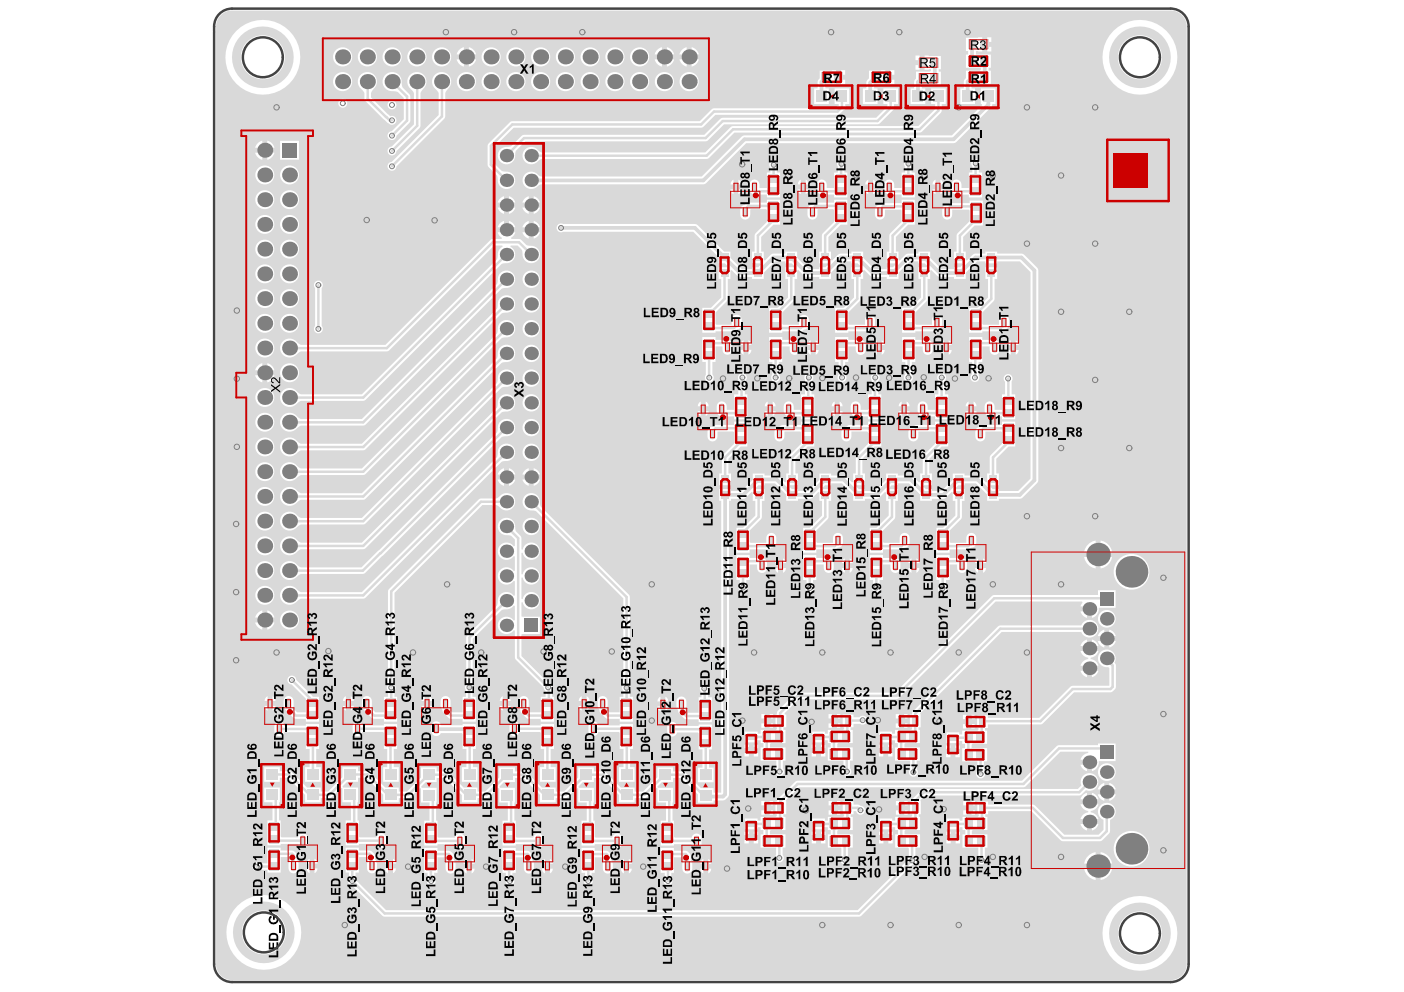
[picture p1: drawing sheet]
<svg xmlns="http://www.w3.org/2000/svg" width="297mm" height="210mm" viewBox="0 0 297 210" stroke-linecap="round" stroke-linejoin="round" font-family="sans-serif">
<g fill="#d9d9d9">
<path d="M234.6 12.1a6.5 6.5 0 0 1 13.1 0 6.5 6.5 0 0 1-13.1 0zM236.5 12.1a4.7 4.7 0 0 0 9.3 0 4.7 4.7 0 0 0-9.3 0z"/>
<path d="M49.3 197.3a6.5 6.5 0 0 1 13 0 6.5 6.5 0 0 1-13 0zM51.1 197.3a4.7 4.7 0 0 0 9.4 0 4.7 4.7 0 0 0-9.4 0z"/>
<path d="M234.6 197.5a6.5 6.5 0 0 1 13.1 0 6.5 6.5 0 0 1-13.1 0zM236.5 197.5a4.7 4.7 0 0 0 9.3 0 4.7 4.7 0 0 0-9.3 0z"/>
<path d="M49.1 12.1a6.5 6.5 0 0 1 13 0 6.5 6.5 0 0 1-13 0zM50.9 12.1a4.7 4.7 0 0 0 9.4 0 4.7 4.7 0 0 0-9.4 0z"/>
<path d="M46.5 3.5a3.3 3.3 0 0 1 2.6-1.3h198.6a3.3 3.3 0 0 1 3.4 3.4v198.4a3.3 3.3 0 0 1-3.4 3.4h-198.9a3.4 3.4 0 0 1-3.1-3.4v-197.2a4.5 4.5 0 0 1 .8-3.3zM208.9 7.9v1h.8v-1zM208.9 9.9v1h.8v-1zM204.4 8v2.8h.4v.7h-.4v2.8h3.1v.5l-.2 .1h-2.9v1.6l-.4 .5-.1 1.7h-.7v3.3h3.1v-3.3h-.7v-1h4v-2.8h-.4v-.6h.4v-2.8h-3.1v-.7l1.3 .1v-3zM146.3 10v1.5h1.6a2.01 2.01 0 0 0-1.6-1.5zM141.1 10v1.5h1.5a2.01 2.01 0 0 0-1.5-1.5zM99.2 10v1.5h1.5a2.01 2.01 0 0 0-1.5-1.5zM144.1 10.7l-.4 .8h1.6v-1.5l-.8 .3zM97 10.7l-.4 .8h1.5v-1.5l-.7 .3zM138.9 10.7l-.4 .8h1.5v-1.5l-.7 .3zM193.7 11.8v.9h.9v-.9zM133.3 12a2.05 2.05 0 0 0 4.1 0 2.05 2.05 0 0 0-4.1 0zM128.1 12a2.03 2.03 0 0 0 4 0 2.03 2.03 0 0 0-4 0zM122.8 12a2.05 2.05 0 0 0 4.1 0 2.05 2.05 0 0 0-4.1 0zM117.6 12a2.03 2.03 0 0 0 4 0 2.03 2.03 0 0 0-4 0zM112.3 12a2.05 2.05 0 0 0 4.1 0 2.05 2.05 0 0 0-4.1 0zM107.1 12a2.05 2.05 0 0 0 4.1 0 2.05 2.05 0 0 0-4.1 0zM101.9 12a2.03 2.03 0 0 0 4 0 2.03 2.03 0 0 0-4 0zM91.4 12a2.05 2.05 0 0 0 4.1 0 2.05 2.05 0 0 0-4.1 0zM86.2 12a2.03 2.03 0 0 0 4 0 2.03 2.03 0 0 0-4 0zM80.9 12a2.05 2.05 0 0 0 4.1 0 2.05 2.05 0 0 0-4.1 0zM75.7 12a2.05 2.05 0 0 0 4.1 0 2.05 2.05 0 0 0-4.1 0zM70.5 12a2.03 2.03 0 0 0 4 0 2.03 2.03 0 0 0-4 0zM146.3 12.6v1.5a2.01 2.01 0 0 0 1.6-1.5zM141.1 12.6v1.5a2.01 2.01 0 0 0 1.5-1.5zM99.2 12.6v1.5a2.01 2.01 0 0 0 1.5-1.5zM96.6 12.6a2.01 2.01 0 0 0 1.5 1.5v-1.5zM143.7 12.6a2.01 2.01 0 0 0 1.6 1.5v-1.5zM138.5 12.6a2.01 2.01 0 0 0 1.5 1.5v-1.5zM193.7 13.8v1h.9v-1zM195.6 11.8v3l1.3-.1v.3l-.1 .2h-3v1.4l-.4 .8v1.3h-.7v3.3h3.1v-3.3h-.8v-.7h4.1v-2.8h-.5v-.5h.5v-2.8zM177.9 14.8v1h.9v-1zM188.3 14.8v1h.9v-1zM188.3 16.9v.9h.9v-.9zM183.8 14.9v1.7l-.5 .6v1.5h-.7v3.3h3.1v-3.3h-.8v-.9h2.4v-3zM177.9 16.9v.9h.9v-.9zM173.4 14.9v1.7l-.4 .5v1.6h-.8v3.3h3.2v-3.3h-.8v-1l2.3 .1v-3zM143.8 17.3a2.03 2.03 0 0 0 4 0 2.03 2.03 0 0 0-4 0zM138.5 17.3a2.05 2.05 0 0 0 4.1 0 2.05 2.05 0 0 0-4.1 0zM133.3 17.3a2.05 2.05 0 0 0 4.1 0 2.05 2.05 0 0 0-4.1 0zM128.1 17.3a2.03 2.03 0 0 0 4 0 2.03 2.03 0 0 0-4 0zM122.8 17.3a2.05 2.05 0 0 0 4.1 0 2.05 2.05 0 0 0-4.1 0zM117.6 17.3a2.03 2.03 0 0 0 4 0 2.03 2.03 0 0 0-4 0zM112.3 17.3a2.05 2.05 0 0 0 4.1 0 2.05 2.05 0 0 0-4.1 0zM107.1 17.3a2.05 2.05 0 0 0 4.1 0 2.05 2.05 0 0 0-4.1 0zM101.9 17.3a2.03 2.03 0 0 0 4 0 2.03 2.03 0 0 0-4 0zM96.6 17.3a2.05 2.05 0 0 0 4.1 0 2.05 2.05 0 0 0-4.1 0zM70.5 17.3a2.03 2.03 0 0 0 4 0 2.03 2.03 0 0 0-4 0zM233.3 12.1a7.9 7.9 0 0 0 15.8 0 7.9 7.9 0 0 0-15.8 0zM47.7 12.1a7.9 7.9 0 0 0 15.8 0 7.9 7.9 0 0 0-15.8 0zM71.6 21.9a.95 .95 0 0 0 1.9 0 .95 .95 0 0 0-1.9 0zM82 22.2a.95 .95 0 0 0 1.9 0 .95 .95 0 0 0-1.9 0zM76.1 16a2.57 2.57 0 0 0 .9 3.4l.1 .4v1.1l.2 .5 4.6 4.5a1.09 1.09 0 0 0 2-.3 .94 .94 0 0 0-.4-.9 .94 .94 0 0 0-.9-.1l-4.1-4v-.9l.2-.4a2.26 2.26 0 0 0-.2-3.9 2.04 2.04 0 0 0-2.4 .6zM81.3 16a2.13 2.13 0 0 0 0 2.4 2.13 2.13 0 0 0 2.3 .9l.6 .2 1.2 1.2v4.5l-2.5 2.5a.96 .96 0 0 0-.9 1 .96 .96 0 0 0 .9 1 .96 .96 0 0 0 1-1l2.7-2.7 .2-.5v-5.3l-1.6-1.7-.2-.4a2.48 2.48 0 0 0-1.8-2.8 2.03 2.03 0 0 0-1.9 .7zM56.5 29.8v1.5h1.6a1.99 1.99 0 0 0-1.6-1.5zM54.3 30.5l-.3 .8h1.5v-1.5l-.8 .3zM110.9 31.8a1.89 1.89 0 0 0 .5 2.7 1.89 1.89 0 0 0 2.7-.6l.5-.3h34.9l.5-.2 5.4-5.3h39.2l.5-.2 4.1-4.2v-1.7h.9v-3.3h-3.1v3.3h.8v1.1l-3.5 3.6h-39.2l-.5 .2-5.4 5.4h-34.6l-.4-.2a2.15 2.15 0 0 0-3.3-.3zM86.6 16a2.57 2.57 0 0 0 .8 3.4l.2 .4v6.5l-4.7 4.7a.96 .96 0 0 0-.9 1 .96 .96 0 0 0 .9 .9 .96 .96 0 0 0 1-.9l5-5.1 .1-7.2 .2-.4a2.26 2.26 0 0 0-.2-3.9 2.04 2.04 0 0 0-2.4 .6zM59.3 29.8v4h4v-4zM56.5 32.3v1.5a1.99 1.99 0 0 0 1.6-1.5zM54 32.3a1.99 1.99 0 0 0 1.5 1.5v-1.5zM105.7 31.8a1.87 1.87 0 0 0 1.2 2.9 1.87 1.87 0 0 0 2.1-2.3l.2-.5 2-2h38.1l.5-.2 3.4-3.4h32.5l.4-.2 2.8-2.8 .2-.5v-.8h.9v-3.3h-3.1v3.3h.8v.5l-2.3 2.4h-32.5l-.5 .2-3.4 3.4h-38.1l-.5 .2-2.2 2.2-.4 .1a3 3 0 0 0-2.1 .8zM91.8 16a2.57 2.57 0 0 0 .9 3.4l.1 .4v4.5l-9.9 9.9a.96 .96 0 0 0-.9 1 .96 .96 0 0 0 .9 .9 .96 .96 0 0 0 1-.9l10.2-10.3 .1-5.2 .2-.4a2.26 2.26 0 0 0-.2-3.9 2.04 2.04 0 0 0-2.4 .6zM110.9 37a1.9 1.9 0 0 0 .5 2.7 1.9 1.9 0 0 0 2.7-.5l.4-.2 34.6-.1 8.8-8.6 44.2-.1 7.6-7.5 .2-.7h.7v-3.3h-3.1v3.3h.2l.1 .3-6.4 6.3h-43.9l-.6 .3-8.4 8.5h-34l-.5-.3a2.02 2.02 0 0 0-3.1-.1zM59.2 37a2.05 2.05 0 0 0 4.1 0 2.05 2.05 0 0 0-4.1 0zM54 37a2.01 2.01 0 0 0 4 0 2.01 2.01 0 0 0-4 0zM199 38v1h.6l-.1-.4zM197.6 38.2l-.3 .8h.6v-1zM184.7 38v1h.7l-.1-.4zM183.4 38.2l-.4 .8h.7v-1zM170.5 38v1h.6l-.1-.4zM169.1 38.2l-.3 .8h.6v-1zM156.2 38v1h.7l-.1-.4zM154.9 38.2l-.4 .8h.7v-1zM205.6 34a1.07 1.07 0 0 0 .1 1.2v1.3h-.7v3.3h-1.6a1.32 1.32 0 0 0-1-1.8 1.06 1.06 0 0 0-1.1 1v1.1a1.11 1.11 0 0 0 1.3 1l2.4 .1v.6h2.8v-5.3h-.7v-1.3a.95 .95 0 0 0-.1-1.4 .95 .95 0 0 0-1.4 .2zM191.4 34.1a1.06 1.06 0 0 0 .1 1.2v1.2h-.8v3.3h-1.5a1.32 1.32 0 0 0-1.1-1.8 1.06 1.06 0 0 0-1 1v1.1a1.11 1.11 0 0 0 1.3 1l2.3 .1v.6h2.8v-5.3h-.6v-1.2a.95 .95 0 0 0-.1-1.4 .95 .95 0 0 0-1.4 .2zM177.5 33.9a1.01 1.01 0 0 0-.2 1.4v1.2h-.8v3.3h-1.6a1.32 1.32 0 0 0-1.1-1.8 1.06 1.06 0 0 0-1 1v1.1a1.11 1.11 0 0 0 1.3 1l2.4 .1v.6h2.8v-5.3h-.7v-1.1a.94 .94 0 0 0 .2-1.3 .94 .94 0 0 0-1.3-.2zM158.9 38.3a2.01 2.01 0 0 0 .3 2.7l3 .2v.6h2.8v-5.3h-.6v-.9a.95 .95 0 0 0 0-1.4 .95 .95 0 0 0-1.4 0 .95 .95 0 0 0 0 1.3v1h-.8v3.3h-1.5a1.32 1.32 0 0 0-1.1-1.8zM103.4 30.4l-.2 .5v4.2l1.9 2 .2 .4a1.95 1.95 0 0 0 .9 2.2 1.95 1.95 0 0 0 2.4-.4 1.96 1.96 0 0 0 0-2.3 1.96 1.96 0 0 0-2.1-.7l-.4-.2-1.6-1.5v-3.4l4.2-4.2h39.6l.5-.2 2.6-2.5h25.8a2.51 2.51 0 0 0 1.6-1.4v-.9h.9v-3.3h-3.1v3.3h.8v.4l-.5 .5h-25.8l-.5 .2-2.6 2.5h-39.6l-.5 .2zM199 40.1v1l.5-.6 .1-.4zM197.3 40.1l.1 .4 .5 .6v-1zM184.7 40.1v1l.6-.6 .1-.4zM183 40.1l.1 .4 .6 .6v-1zM170.5 40.1v1l.5-.6 .1-.4zM168.8 40.1l.1 .4 .5 .6v-1zM156.2 40.1v1l.6-.6 .1-.4zM154.5 40.1l.1 .4 .6 .6v-1zM112.9 41.5v1.4h1.4a1.82 1.82 0 0 0-1.4-1.4zM107.7 41.5v1.4h1.3a1.82 1.82 0 0 0-1.3-1.4zM110.8 42.2l-.3 .7h1.4v-1.4zM105.6 42.2l-.3 .7h1.3v-1.4zM117.9 47.7a.94 .94 0 0 0 .1 1.2 .94 .94 0 0 0 1.1 .1h27.6l5.3 5.4v1.3h1.4l.5 .6-.1 .2h-1.8v2.5h.6v4l-2.2 2.1h-1.8v5.3h2.8v-.3h3.9l.7-.4a1.02 1.02 0 0 0 .9-1l-.1-1.5a1.06 1.06 0 0 0-1.1-.6 1.06 1.06 0 0 0-.9 1v1.1h-3.2l-.2-.2v-2.4l2.5-2.6 .1-4.5h.5v-1.8l.3-.1 1.5 1.4 2.8 .1v.4h2.5v-1.3l2.4-2.4h2.2v.4h1.3l.5 .6-.1 .2h-1.7v2.5h.5v4l-2.2 2.1h-1.8v5.3h2.8v-.3h3.9l.7-.3a1.06 1.06 0 0 0 1-1.1v-1.4a1.06 1.06 0 0 0-1.2-.7 1.06 1.06 0 0 0-.9 1.1v1h-3.3l-.2-.2v-2.4l2.5-2.6 .1-4.5h.6v-1.8l.2-.1 1.5 1.4 2.9 .1v.4h2.5v-1.3l2.4-2.4h1.9v.4h1.3l.6 .6-.1 .2h-1.8v2.5h.6v4l-2.2 2.1h-1.8v5.3h2.8v-.3h3.9l.7-.3a1.06 1.06 0 0 0 1-1.1l-.1-1.4a1.06 1.06 0 0 0-1.2-.7 1.06 1.06 0 0 0-.8 1.1v1h-3.3l-.2-.2v-2.4l2.5-2.6 .1-4.5h.5v-1.8l.3-.1 1.5 1.4 3.2 .1v.4h2.5v-1.3l2.4-2.4h1.8v.4h1.3l.6 .6-.1 .2h-1.8v2.5h.6v4l-2.2 2.1h-1.8v5.3h2.7v-.3h3.9l.7-.3a1.06 1.06 0 0 0 1.1-1.1l-.1-1.4a1.06 1.06 0 0 0-1.2-.7 1.06 1.06 0 0 0-.8 1.1l-.1 1h-3.3l-.2-.2v-2.4l2.6-2.6v-4.5h.6v-1.8l.2-.1 1.5 1.4 3.3 .1v.4h2.5v-1.3l2.4-2.4h1.8v.4h2.5v-.4h4.8l2.2 2.3v43.7l-2.6 2.6h-4.1v-.4h-1.3l-.6-.6 .1-.2h1.8v-2.5h-.5v-3.1l2.6-2.6h1.4v-5.3h-2.8v.7h-3.9l-.7 .4a1.06 1.06 0 0 0-1.1 1l.1 1.5a1.06 1.06 0 0 0 1.2 .6 1.06 1.06 0 0 0 .9-1v-1.1h3.3l.2 .2v2.4l-2.6 2.6v3.7h-.6v1.8l-.2 .1-1.5-1.4-3-.1v-.4h-2.5v1.3l-2.4 2.4h-2v-.4h-1.4l-.5-.6 .1-.2h1.8v-2.5h-.6v-3.1l2.6-2.6h1.4v-5.3h-2.8v.7h-3.9l-.7 .4a1.06 1.06 0 0 0-1 1l.1 1.5a1.06 1.06 0 0 0 1.1 .6 1.06 1.06 0 0 0 .9-1v-1.1h3.3l.2 .2v2.4l-2.5 2.6-.1 3.7h-.5v1.8l-.3 .1-1.4-1.4-3-.1v-.4h-2.5v1.3l-2.4 2.4h-2.1v-.4h-1.3l-.6-.6 .1-.2h1.8v-2.5h-.6v-3.1l2.6-2.6h1.4v-5.3h-2.7v.7h-3.9l-.7 .4a1.06 1.06 0 0 0-1.1 1l.1 1.5a1.06 1.06 0 0 0 1.2 .6 1.06 1.06 0 0 0 .8-1l.1-1.1h3.3l.2 .2v2.4l-2.6 2.6v3.7h-.6v1.8l-.2 .1-1.5-1.4-3-.1v-.4h-2.4v1.3l-2.4 2.4h-2.2v-.4h-1.3l-.6-.6 .1-.2h1.8v-2.5h-.5v-3.1l2.6-2.6h1.4v-5.3h-2.8v.7h-3.9l-.7 .4a1.06 1.06 0 0 0-1.1 1l.1 1.5a1.06 1.06 0 0 0 1.2 .6 1.06 1.06 0 0 0 .9-1v-1.1h3.3l.2 .2v2.4l-2.6 2.6v3.7h-.6v1.8l-.2 .1-1.5-1.4-2.9-.1v-.4h-2.4v1.3l-2.4 2.4h-2.2v-.4h-2.5v2.5h.4v61.7h-1.6v-.9h-2.7l-3.6-3.5-2.3-.1v-.8h-3.3v2.1l-3 3h-1.8v-.9h-2.9l-3.5-3.3-2.3-.1v-.8h-3.3v2.1l-3 3h-1.7v-.9h-2.9l-3.5-3.3-2.3-.1v-.8h-3.3v2.1l-3 3h-1.6v-.9h-2.9l-3.4-3.3-2.3-.1v-.8h-3.3v2.1l-3 3h-1.7v-.9h-2.9l-3.5-3.4h-2.3v-.9h-3.3v2.2l-3 3h-1.5v-.9h-2.9l-3.5-3.4h-2.3v-.9h-3.3v3.1h3.3v-.8h1.7l3.6 3.6v1.6h3.4v-.9l2.1-.1 2.2-2.1 .2 .1v3h1.8v3.8h-1.1v5.3h2.8v-.3h3.7a1.05 1.05 0 0 0 1.2 .8 1.05 1.05 0 0 0 .9-1l-.1-1.4a1.04 1.04 0 0 0-1-.7 1.04 1.04 0 0 0-1 .9h-3.5l-.2-.2v-3.4h-.3l.1-7h-3.1l-.1-.2 .9-1h2.3v-.8h1.8l3.6 3.6v1.6h3.3v-.9l2.2-.1 2.2-2.1 .3 .1v3h1.8v3.9h-1.1v5.2h2.8v-.3h3.7a1.05 1.05 0 0 0 1.1 .9 1.05 1.05 0 0 0 .9-1.1v-1.4a1.04 1.04 0 0 0-1.1-.6 1.04 1.04 0 0 0-.9 .8h-3.6l-.1-.1v-3.4h-.3l.1-7h-3.2l-.1-.3 1-.9h2.3v-.9h1.7l3.6 3.6v1.6h3.3v-.9l2.2-.1 2.2-2.1 .2 .1v3h1.8v3.9h-1.1v5.2h2.8v-.3h3.7a1.05 1.05 0 0 0 1.2 .9 1.05 1.05 0 0 0 .9-1.1l-.1-1.4a1.04 1.04 0 0 0-1.1-.6 1.04 1.04 0 0 0-.9 .8h-3.5l-.2-.1v-3.4h-.3l.1-7h-3.1l-.1-.3 .9-.9h2.3v-.9h1.8l3.6 3.6v1.6h3.3v-.9l2.3-.1 2.2-2.1 .2 .1v3h1.8v3.9h-1.1v5.2h2.8v-.3h3.7a1.05 1.05 0 0 0 1.2 .9 1.05 1.05 0 0 0 .9-1.1l-.1-1.4a1.04 1.04 0 0 0-1.1-.6 1.04 1.04 0 0 0-.9 .8h-3.5l-.2-.1v-3.4h-.3l.1-7h-3.1l-.1-.3 .9-.9h2.3v-.9h1.8l3.6 3.6v1.6h3.3v-.9l2.3-.1 2.2-2.1 .3 .1v3h1.8v3.9h-1.1v5.2h2.8v-.3h3.7l.1 .3a1.06 1.06 0 0 0 1.2 .6 1.06 1.06 0 0 0 .8-1.1l-.1-1.4a1.04 1.04 0 0 0-1-.6 1.04 1.04 0 0 0-1 .8h-3.5l-.2-.1v-3.4h-.3l.1-7h-3.2l-.1-.3 .9-.9h2.4v-.9h1.8l3.5 3.5v1.8h3.3v-.5l2.3-.1a1.77 1.77 0 0 0 .9-1.2v-62.1h.5v-.5h2.8l1.5-1.4 .3 .1v1.8h.5v3.1l-2.6 2.6h-1.4v5.3h2.8v-.8h3.9l.7-.3a1.06 1.06 0 0 0 1-1.1v-1.4a1.06 1.06 0 0 0-1.2-.6 1.06 1.06 0 0 0-.9 1v1.1h-3.3l-.2-.2v-2.4l2.5-2.7 .1-3.6h.5v-2.5h-1.7l-.1-.2 .5-.6h1.3v-.4h2.3l2.3 2.3v1.4h2.5v-.5h2.8l1.5-1.4 .3 .1v1.8h.5v3.1l-2.6 2.6h-1.4v5.3h2.8v-.8h3.9l.7-.3a1.06 1.06 0 0 0 1-1.1v-1.4a1.06 1.06 0 0 0-1.2-.6 1.06 1.06 0 0 0-.9 1v1.1h-3.3l-.2-.2v-2.4l2.5-2.7 .1-3.6h.5v-2.5h-1.7l-.1-.2 .5-.6h1.3v-.4h2.3l2.4 2.3v1.4h2.5v-.5h2.8l1.4-1.4 .3 .1v1.8h.5v3.1l-2.6 2.6h-1.4v5.3h2.8v-.8h3.9l.7-.3a1.06 1.06 0 0 0 1.1-1.1l-.1-1.4a1.06 1.06 0 0 0-1.2-.6 1.06 1.06 0 0 0-.9 1v1.1h-3.3l-.2-.2v-2.4l2.6-2.7v-3.6h.6v-2.5h-1.8l-.1-.2 .5-.6h1.4v-.4h2.3l2.4 2.3v1.4h2.5v-.5h2.7l1.4-1.4 .3 .1v1.8h.5v3.1l-2.6 2.6h-1.4v5.3h2.8v-.8h3.9l.7-.3a1.06 1.06 0 0 0 1.1-1.1l-.1-1.4a1.06 1.06 0 0 0-1.2-.6 1.06 1.06 0 0 0-.9 1v1.1h-3.3l-.2-.2v-2.4l2.6-2.7v-3.6h.6v-2.5h-1.8l-.1-.2 .5-.6h1.4v-.4h2.4l2.3 2.3v1.4h2.5v-.5h4.8l3.5-3.6 .1-44.7-.3-.6-2.7-2.7-.6-.2h-5.1v-.5h-2.5v.5h-2.4l-1.5 1.4-.3-.1v-1.8h-.5v-3.1l2.4-2.4h1.7v-5.3h-2.8v.6h-4l-.7 .3a1.06 1.06 0 0 0-1.1 1.1l.1 1.4a1.06 1.06 0 0 0 1.2 .7 1.06 1.06 0 0 0 .9-1.1v-1h3.5l.1 .1v2.3l-2.7 2.8v3.6h-.6v2.5h1.8l.1 .3-.6 .5h-1.3v.5h-2.6l-2.4-2.4v-1.4h-2.5v.5h-2.5l-1.5 1.4-.2-.1v-1.8h-.6v-3.1l2.6-2.6h1.4v-5.2h-2.8v.7h-3.8l-.7 .3a1.06 1.06 0 0 0-1.1 1.1l.1 1.4a1.06 1.06 0 0 0 1.2 .7 1.06 1.06 0 0 0 .8-1.1v-1h3.4l.1 .1v2.5l-2.5 2.6v3.6h-.6v2.5h1.8l.1 .3-.6 .5h-1.3v.5h-2.6l-2.4-2.4v-1.4h-2.5v.5h-2.5l-1.5 1.4-.3-.1v-1.8h-.5v-3.1l2.6-2.6h1.4v-5.2h-2.8v.6h-4.2l-1.2 .7-.2 .4a2.06 2.06 0 0 0 .6 2.4 1.06 1.06 0 0 0 1.4-1l.2-1.1h3.2l.2 .1v2.6l-2.6 2.6v3.6h-.6v2.5h1.8l.1 .3-.6 .5h-1.3v.5h-2.3l-2.3-2.4v-1.4h-2.5v.5h-2.9l-1.5 1.4-.2-.1v-1.8h-.6v-3.1l2.6-2.6h1.4v-5.2h-2.8v.6h-4.1l-1.2 .7-.2 .4a2.06 2.06 0 0 0 .6 2.4 1.06 1.06 0 0 0 1.4-1l.1-1.1h3.3l.1 .1v2.6l-2.5 2.6v3.6h-.6v2.5h1.8l.1 .3-.6 .5h-1.3v.5h-2.2l-2.4-2.4v-1.4h-1.3l-5.9-5.7-28.2-.1a.93 .93 0 0 0-1.2 .3zM59.2 42.3a2.05 2.05 0 0 0 4.1 0 2.05 2.05 0 0 0-4.1 0zM54 42.3a2.01 2.01 0 0 0 4 0 2.01 2.01 0 0 0-4 0zM110.5 43.9a1.82 1.82 0 0 0 1.4 1.4v-1.4zM105.3 43.9a1.82 1.82 0 0 0 1.3 1.4v-1.4zM107.7 43.9v1.4a1.83 1.83 0 0 0 1.3-1.4zM112.9 43.9v1.4a1.83 1.83 0 0 0 1.4-1.4zM112.9 46.8v1.3h1.4a1.82 1.82 0 0 0-1.4-1.3zM107.7 46.8v1.3h1.3a1.82 1.82 0 0 0-1.3-1.3zM110.8 47.4l-.3 .7h1.4v-1.3zM105.6 47.4l-.3 .7h1.3v-1.3zM59.2 47.5a2.05 2.05 0 0 0 4.1 0 2.05 2.05 0 0 0-4.1 0zM54 47.5a2.01 2.01 0 0 0 4 0 2.01 2.01 0 0 0-4 0zM110.5 49.1a1.82 1.82 0 0 0 1.4 1.4v-1.4zM112.9 49.1v1.4a1.83 1.83 0 0 0 1.4-1.4zM59.2 52.7a2.05 2.05 0 0 0 4.1 0 2.05 2.05 0 0 0-4.1 0zM54 52.7a2.01 2.01 0 0 0 4 0 2.01 2.01 0 0 0-4 0zM59.7 72.4a2.07 2.07 0 0 0 .5 2.9 2.07 2.07 0 0 0 2.9-.6l.6-.3 18.4-.1 22.5-22.4h1.7v.3a2.35 2.35 0 0 0-1 2.3l-.2 .4-28.5 28.5h-12.9l-.5-.2a2.43 2.43 0 0 0-3.2-.7 2.02 2.02 0 0 0-.2 3 2.02 2.02 0 0 0 3-.1l.9-.6h13.1l.5-.2 28.8-28.7 .4-.2a1.99 1.99 0 0 0 2.1-.8 1.99 1.99 0 0 0 0-2.2l-.6-.5v-.3h1.5l.9 .9 .1 .4a1.95 1.95 0 0 0 1 2.2 1.95 1.95 0 0 0 2.4-.4 1.96 1.96 0 0 0-.1-2.3 1.96 1.96 0 0 0-2.1-.7l-.4-.2-1.2-1.2h-1.9l-.1-.3a1.75 1.75 0 0 0 .9-1.2h-3.7a1.75 1.75 0 0 0 .9 1.2l-.1 .3h-1.8l-.5 .2-22.3 22.2h-17.8l-.5-.2a2.43 2.43 0 0 0-3.2-.8zM59.2 57.9a2.05 2.05 0 0 0 4.1 0 2.05 2.05 0 0 0-4.1 0zM54 57.9a2.01 2.01 0 0 0 4 0 2.01 2.01 0 0 0-4 0zM110.5 59.1a1.85 1.85 0 0 0 3.7 0 1.85 1.85 0 0 0-3.7 0zM59.2 63.2a2.05 2.05 0 0 0 4.1 0 2.05 2.05 0 0 0-4.1 0zM54 63.2a2.01 2.01 0 0 0 4 0 2.01 2.01 0 0 0-4 0zM110.5 64.3a1.85 1.85 0 0 0 3.7 0 1.85 1.85 0 0 0-3.7 0zM208.5 56.5v2.5h.5v4l-2.2 2.1h-1.8v5.3h2.8v-.3h3.9l.7-.4a1.04 1.04 0 0 0 1.1-1v-1a1.06 1.06 0 0 0-1.1-1.1 1.06 1.06 0 0 0-1.1 1.1v1h-3.3l-.2-.2v-2.4l2.6-2.6v-4.5h.6v-2.5zM59.2 68.4a2.05 2.05 0 0 0 4.1 0 2.05 2.05 0 0 0-4.1 0zM54 68.4a2.01 2.01 0 0 0 4 0 2.01 2.01 0 0 0-4 0zM66.8 59.5a.99 .99 0 0 0-.1 1.5v7.9a.95 .95 0 0 0 0 1.4 .95 .95 0 0 0 1.3 0 .95 .95 0 0 0 .1-1.4v-7.9a.95 .95 0 0 0 0-1.3 .95 .95 0 0 0-1.3-.2zM110.5 69.5a1.85 1.85 0 0 0 3.7 0 1.85 1.85 0 0 0-3.7 0zM158.3 72v1h.7l-.1-.5zM157 72.2l-.3 .8h.6v-1zM186.5 72v1h.7l-.1-.4zM172.6 72v1h.6l-.1-.4zM185.2 72.2l-.3 .8h.6v-1zM171.2 72.2l-.3 .8h.6v-1zM214.9 72v1h.6l-.1-.4zM200.7 72v1h.7l-.1-.4zM199.4 72.2l-.4 .8h.7v-1zM213.5 72.2l-.3 .8h.6v-1zM156.7 74v.5l.6 .5v-1zM158.3 74v1l.6-.5 .1-.5zM148.6 71.3v5.3h.7v2.7a.95 .95 0 0 0 .1 1.3 .95 .95 0 0 0 1.4 0 .95 .95 0 0 0-.1-1.4v-2.6h.7v-3.3h1.4a1.31 1.31 0 0 0 1.1 1.8 1.06 1.06 0 0 0 1.1-1.1v-1a1.2 1.2 0 0 0-1.5-1.1h-2.1v-.6zM186.5 74.1v1l.6-.6 .1-.4zM172.6 74.1v1l.5-.6 .1-.4zM184.9 74.1v.4l.6 .6v-1zM170.9 74.1l.1 .4 .5 .6v-1zM214.9 74.1v1l.5-.6 .1-.4zM200.7 74.1v1l.6-.6 .1-.4zM199 74.1l.1 .4 .6 .6v-1zM213.2 74.1l.1 .4 .5 .6v-1zM176.7 71.3v5.3h.7v2.7a.95 .95 0 0 0 .1 1.3 .95 .95 0 0 0 1.3-.1 .95 .95 0 0 0 0-1.3v-2.6h.7v-3.3h1.5a1.32 1.32 0 0 0 1.1 1.8 1.06 1.06 0 0 0 1.1-1v-1.1a1.11 1.11 0 0 0-1.4-1l-2.3-.1v-.6zM162.7 71.3v5.3h.7v2.6a.96 .96 0 0 0 0 1.4 .96 .96 0 0 0 1.4 0 .96 .96 0 0 0 0-1.4v-2.6h.7v-3.3h1.6a1.32 1.32 0 0 0 1 1.8 1.06 1.06 0 0 0 1.1-1v-1.1a1.11 1.11 0 0 0-1.3-1l-2.4-.1v-.6zM205 71.3v5.3h.6v2.6a.95 .95 0 0 0 0 1.3 .95 .95 0 0 0 1.3 .1 .95 .95 0 0 0 .1-1.3v-2.7h.8v-3.3h1.6a1.32 1.32 0 0 0 1 1.8 1.06 1.06 0 0 0 1.1-1v-1.1a1.11 1.11 0 0 0-1.3-1l-2.4-.1v-.6zM190.9 71.3v5.3h.6v2.6a.95 .95 0 0 0 0 1.3 .95 .95 0 0 0 1.4 .1 .95 .95 0 0 0 0-1.4v-2.6h.7v-3.3h1.6a1.32 1.32 0 0 0 1.1 1.8 1.06 1.06 0 0 0 1-1v-1.1a1.11 1.11 0 0 0-1.3-1l-2.4-.1v-.6zM54 73.6a2.01 2.01 0 0 0 4 0 2.01 2.01 0 0 0-4 0zM110.5 74.8a1.85 1.85 0 0 0 3.7 0 1.85 1.85 0 0 0-3.7 0zM56.5 76.8v1.6h1.6a1.99 1.99 0 0 0-1.6-1.6zM54.3 77.6l-.3 .8h1.5v-1.6l-.8 .4zM59.2 78.9a2.05 2.05 0 0 0 4.1 0 2.05 2.05 0 0 0-4.1 0zM56.5 79.4v1.5a1.99 1.99 0 0 0 1.6-1.5zM54 79.4a1.99 1.99 0 0 0 1.5 1.5v-1.5zM110.5 80a1.85 1.85 0 0 0 3.7 0 1.85 1.85 0 0 0-3.7 0zM206 85v1h.6l-.1-.5zM204.6 85.2l-.3 .8h.6v-1zM191.8 85v1h.6v-.5zM190.5 85.2l-.4 .8h.7v-1zM163.5 85v1h.6l-.1-.5zM162.1 85.2l-.3 .8h.6v-1zM177.6 85v1h.7l-.1-.5zM176.3 85.2l-.4 .8h.7v-1zM149.3 85v1h.6v-.5zM148 85.2l-.4 .8h.7v-1zM54 84.1a2.01 2.01 0 0 0 4 0 2.01 2.01 0 0 0-4 0zM212.5 79.6a.93 .93 0 0 0 .1 1.2v2.6h-.6v3.3h-1.6a1.32 1.32 0 0 0-1-1.8 1.06 1.06 0 0 0-1.1 1.1v1a1.11 1.11 0 0 0 1.3 1.1h2.4v.6h2.8v-5.3h-.8v-2.7a.96 .96 0 0 0-.1-1.4 .96 .96 0 0 0-1.4 .3zM198.4 79.4a1.02 1.02 0 0 0 .1 1.1v2.9h-.7v3.3h-1.5a1.32 1.32 0 0 0-1.1-1.8 1.06 1.06 0 0 0-1.1 1.1v1a1.11 1.11 0 0 0 1.4 1.1h2.3v.6h2.8v-5.3h-.7v-2.9a.95 .95 0 0 0-.1-1.4 .95 .95 0 0 0-1.4 .3zM184.4 79.4a.93 .93 0 0 0 0 1v3h-.7v3.3h-1.6a1.32 1.32 0 0 0-1.1-1.8 1.06 1.06 0 0 0-1 1.1v1a1.11 1.11 0 0 0 1.3 1.1h2.4v.6h2.7v-5.3h-.6v-2.8a.95 .95 0 0 0 0-1.4 .95 .95 0 0 0-1.4 .2zM170.3 79.4l-.1 .3 .1 3.7h-.8v3.3h-1.6a1.32 1.32 0 0 0-1-1.8 1.06 1.06 0 0 0-1.1 1.1v1a1.11 1.11 0 0 0 1.3 1.1h2.4v.6h2.8v-5.3h-.6v-2.8a.95 .95 0 0 0 .1-1.4 .95 .95 0 0 0-1.5 .2zM156.3 79.4l-.2 .3 .1 3.7h-.9v3.3h-1.5a1.32 1.32 0 0 0-1.1-1.8 1.06 1.06 0 0 0-1.1 1.1v1a1.14 1.14 0 0 0 1.4 1.1h2.3v.6h2.8v-5.3h-.5v-2.7a.95 .95 0 0 0 .1-1.5 .95 .95 0 0 0-1.4 .2zM110.5 85.2a1.85 1.85 0 0 0 3.7 0 1.85 1.85 0 0 0-3.7 0zM206 87v1l.5-.5 .1-.5zM204.3 87l.1 .5 .5 .5v-1zM190.1 87l.1 .5 .6 .5v-1zM191.8 87v1l.6-.5v-.5zM163.5 87v1l.5-.5 .1-.5zM161.8 87l.1 .5 .5 .5v-1zM177.6 87v1l.6-.5 .1-.5zM175.9 87l.1 .5 .6 .5v-1zM149.3 87v1l.6-.5v-.5zM147.6 87l.1 .5 .6 .5v-1zM59.7 88.1a2.07 2.07 0 0 0 .5 2.9 2.07 2.07 0 0 0 2.9-.6l.6-.3h13.1l.5-.2 28.8-28.8 .4-.1a1.99 1.99 0 0 0 2.1-.8 1.99 1.99 0 0 0 0-2.2 1.95 1.95 0 0 0-2.4-.5 1.95 1.95 0 0 0-.9 2.2l-.2 .4-28.5 28.6h-12.9l-.5-.3a2.43 2.43 0 0 0-3.2-.7zM150 90.6a2.01 2.01 0 0 0 .3 2.7 1.06 1.06 0 0 0 1.5-.9v-1.1h3.3l.2 .2v2.4l-2.5 2.6-.1 3.7h-.5v2.5h2.5v-2.5h-.6v-3.1l2.6-2.6h1.4v-5.3h-2.8v.7h-3.9zM54 89.3a2.01 2.01 0 0 0 4 0 2.01 2.01 0 0 0-4 0zM110.5 90.5a1.85 1.85 0 0 0 3.7 0 1.85 1.85 0 0 0-3.7 0zM59.7 93.3a2.07 2.07 0 0 0 .5 3 2.07 2.07 0 0 0 2.9-.7l.6-.3h13.1l.5-.2 28.8-28.8 .4-.1a1.99 1.99 0 0 0 2.1-.8 1.99 1.99 0 0 0 0-2.2 1.95 1.95 0 0 0-2.4-.4 1.95 1.95 0 0 0-.9 2.2l-.2 .4-28.5 28.5h-12.9l-.5-.2a2.43 2.43 0 0 0-3.2-.7zM54 94.6a2.01 2.01 0 0 0 4 0 2.01 2.01 0 0 0-4 0zM110.5 95.7a1.85 1.85 0 0 0 3.7 0 1.85 1.85 0 0 0-3.7 0zM59.7 98.6a2.07 2.07 0 0 0 .5 2.9 2.07 2.07 0 0 0 2.9-.7l.6-.3h13.1l.5-.2 28.8-28.7 .4-.2a1.99 1.99 0 0 0 2.1-.8 1.99 1.99 0 0 0 0-2.2 1.95 1.95 0 0 0-2.4-.4 1.95 1.95 0 0 0-.9 2.2l-.2 .4-28.5 28.5h-12.9l-.5-.2a2.43 2.43 0 0 0-3.2-.7zM112.9 99.1v1.3h1.4a1.82 1.82 0 0 0-1.4-1.3zM107.7 99.1v1.3h1.3a1.82 1.82 0 0 0-1.3-1.3zM105.6 99.8l-.3 .6h1.3v-1.3zM110.8 99.8l-.3 .6h1.4v-1.3zM54 99.8a2.01 2.01 0 0 0 4 0 2.01 2.01 0 0 0-4 0zM105.3 101.5a1.82 1.82 0 0 0 1.3 1.3v-1.3zM110.5 101.5a1.82 1.82 0 0 0 1.4 1.3v-1.3zM112.9 101.5v1.3a1.83 1.83 0 0 0 1.4-1.3zM107.7 101.5v1.3a1.83 1.83 0 0 0 1.3-1.3zM59.7 103.8a2.07 2.07 0 0 0 .5 2.9 2.07 2.07 0 0 0 2.9-.6l.6-.3h13.1l.5-.3 28.8-28.7 .4-.1a1.99 1.99 0 0 0 2.1-.8 1.99 1.99 0 0 0 0-2.2 1.95 1.95 0 0 0-2.4-.5 1.95 1.95 0 0 0-.9 2.2l-.2 .4-28.5 28.6h-12.9l-.5-.3a2.43 2.43 0 0 0-3.2-.7zM54 105a2.01 2.01 0 0 0 4 0 2.01 2.01 0 0 0-4 0zM82.3 124.7l-.2 .5v19.6a.96 .96 0 0 0 0 1.3v1.3h-.9v3.3h-1.8l-.9-.9a2.03 2.03 0 0 0-.5-2.5 1.06 1.06 0 0 0-1.4 1v1.5l2.3 2.3h2.3v.6h2.8v-5.3h-.5v-1.3a.96 .96 0 0 0 0-1.2v-19.5l18.6-18.5h2.9l.4 .1a1.95 1.95 0 0 0 2.2 .9 1.95 1.95 0 0 0 1.4-2 1.97 1.97 0 0 0-1.6-1.5 1.97 1.97 0 0 0-2 .9l-.4 .2h-3.2l-.5 .2zM59.7 109a2.07 2.07 0 0 0 .5 3 2.07 2.07 0 0 0 2.9-.7l.6-.3h13.1l.5-.2 28.8-28.8 .4-.1a1.99 1.99 0 0 0 2.1-.8 1.99 1.99 0 0 0 0-2.2 1.95 1.95 0 0 0-2.4-.5 1.95 1.95 0 0 0-.9 2.3l-.2 .4-28.5 28.5h-12.9l-.5-.2a2.43 2.43 0 0 0-3.2-.7zM54 110.3a2.01 2.01 0 0 0 4 0 2.01 2.01 0 0 0-4 0zM110.5 111.4a1.85 1.85 0 0 0 3.7 0 1.85 1.85 0 0 0-3.7 0zM59.7 114.3a2.07 2.07 0 0 0 .5 2.9 2.07 2.07 0 0 0 2.9-.7l.6-.3h13.1l.5-.2 28.8-28.7 .4-.2a1.99 1.99 0 0 0 2.1-.8 1.99 1.99 0 0 0 0-2.2 1.95 1.95 0 0 0-2.4-.4 1.95 1.95 0 0 0-.9 2.2l-.2 .4-28.5 28.5h-12.9l-.5-.2a2.43 2.43 0 0 0-3.2-.7zM105.7 110.3a1.96 1.96 0 0 0 0 2.2 1.96 1.96 0 0 0 2.1 .8l.4 .1 .7 .8v1.3l-.2 .1a1.84 1.84 0 0 0-2.8-.3 1.84 1.84 0 0 0 0 2.7 1.84 1.84 0 0 0 2.8-.3h.2v3.1h-.2a1.84 1.84 0 0 0-2.8-.3 1.84 1.84 0 0 0 0 2.7 1.84 1.84 0 0 0 2.8-.3l.2 .1v3l-.2 .1a1.9 1.9 0 0 0-2.4-.7 1.9 1.9 0 0 0-1 2.2l-.2 .5-6.4 6.6-.1 10.1a.96 .96 0 0 0 0 1.2v1.4h-.7v3.3h-2.2l-.7-.6a2.01 2.01 0 0 0-.3-2.8 1.06 1.06 0 0 0-1.5 1v1.1l.4 1.2 1.5 1.5h2.8v.6h2.8v-5.3h-.7v-1.3a.95 .95 0 0 0 0-1.3v-9.6l6.1-6.1 .4-.1a2.89 2.89 0 0 0 2.2-.9l.2 .1v3l-.2 .1a1.84 1.84 0 0 0-2.8-.4 1.84 1.84 0 0 0 0 2.8 1.84 1.84 0 0 0 2.8-.3h.2l.1 6 6 6.1 .4 .7v1.2h-1v3.3h-2.3l-.5-.6a2.44 2.44 0 0 0 0-2.5 1.06 1.06 0 0 0-1.2-.3 1.06 1.06 0 0 0-.7 1v1.1l.4 1.2 1.5 1.5h2.8v.6h2.8v-5.3h-.4v-1.6a.95 .95 0 0 0-.8-1.3l-5.7-5.7v-4.6h3.9v-3.7l-3.9-.1v-2.9l.3-.1a1.84 1.84 0 0 0 2.8 1.2 1.84 1.84 0 0 0 0-3 1.84 1.84 0 0 0-2.8 1.2l-.3-.1v-4.5h.3a1.84 1.84 0 0 0 2.8 1.2 1.84 1.84 0 0 0 0-3.1 1.84 1.84 0 0 0-2.8 1.2h-.3v-4.5h.3a1.84 1.84 0 0 0 2.8 1.2 1.84 1.84 0 0 0 0-3.1 1.84 1.84 0 0 0-2.8 1.2h-.3v-2.7l-1.1-1.1-.2-.5a1.95 1.95 0 0 0-.9-2.2 1.95 1.95 0 0 0-2.4 .5zM232.8 114.4v2.4h2.5a2.94 2.94 0 0 0-2.5-2.4zM229.9 115.5l-.5 1.3h2.4v-2.4l-1.3 .5zM54 115.5a2.01 2.01 0 0 0 4 0 2.01 2.01 0 0 0-4 0zM165.7 118.1v1.1h.6l-.1-.5zM179.8 118.1v1.1h.6l-.1-.5zM178.4 118.3l-.3 .9h.6v-1.1zM164.3 118.3l-.3 .9h.6v-1.1zM193.9 118.1v1.1h.6l-.1-.5zM192.5 118.3l-.3 .9h.6v-1.1zM208 118.1v1.1h.6l-.1-.5zM206.6 118.3l-.3 .9h.6v-1.1zM59.7 119.5a2.07 2.07 0 0 0 .5 2.9 2.07 2.07 0 0 0 2.9-.6l.6-.4h13.1l.5-.2 28.8-28.7 .4-.1a1.99 1.99 0 0 0 2.1-.8 1.99 1.99 0 0 0 0-2.2 1.95 1.95 0 0 0-2.4-.5 1.95 1.95 0 0 0-.9 2.2l-.2 .4-28.6 28.6h-12.8l-.5-.3a2.43 2.43 0 0 0-3.2-.7zM229.4 117.9a2.94 2.94 0 0 0 2.4 2.4v-2.4zM232.8 117.9v2.4a2.94 2.94 0 0 0 2.5-2.4zM165.7 120.2v1l.5-.6 .1-.4zM179.8 120.2v1l.5-.6 .1-.4zM178.1 120.2l.1 .4 .5 .6v-1zM164 120.2l.1 .4 .5 .6v-1zM192.2 120.2l.1 .4 .5 .6v-1zM208 120.2v1l.5-.6 .1-.4zM206.3 120.2l.1 .4 .5 .6v-1zM193.9 120.2v1l.5-.6 .1-.4zM169.9 117.5v5.2h.7v1.1a.96 .96 0 0 0 .1 1.3 .96 .96 0 0 0 1.3 0 .96 .96 0 0 0 0-1.3v-1.1h.7v-3.3h1.6a1.32 1.32 0 0 0 1 1.8 1.06 1.06 0 0 0 1.1-1v-1a1.11 1.11 0 0 0-1.3-1.1h-2.4v-.6zM155.8 117.5v5.2h.7v1a.96 .96 0 0 0 0 1.3 .96 .96 0 0 0 1.4 0 .96 .96 0 0 0 0-1.3v-1h.7v-3.3h1.6a1.32 1.32 0 0 0 1 1.8 1.06 1.06 0 0 0 1.1-1v-1a1.11 1.11 0 0 0-1.3-1.1h-2.4v-.6zM184 117.5v5.2h.7v1a.96 .96 0 0 0 0 1.3 .96 .96 0 0 0 1.4 0 .96 .96 0 0 0 0-1.3v-1h.7v-3.3h1.6a1.32 1.32 0 0 0 1 1.8 1.06 1.06 0 0 0 1.1-1v-1a1.11 1.11 0 0 0-1.3-1.1h-2.4v-.6zM198.1 117.5v5.2h.6v1.1a.96 .96 0 0 0 0 1.4 .96 .96 0 0 0 1.3 .1 .96 .96 0 0 0 .1-1.4v-1.2h.8v-3.3h1.6a1.32 1.32 0 0 0 1 1.8 1.06 1.06 0 0 0 1.1-1v-1a1.11 1.11 0 0 0-1.3-1.1h-2.4v-.6zM54 120.7a2.01 2.01 0 0 0 4 0 2.01 2.01 0 0 0-4 0zM235.6 121a3.8 3.8 0 0 0 7.6 0 3.8 3.8 0 0 0-7.6 0zM59.7 124.7a2.07 2.07 0 0 0 .5 3 2.07 2.07 0 0 0 2.9-.7l.6-.3h13.1l.5-.2 28.8-28.8 .4-.1a1.99 1.99 0 0 0 2.1-.8 1.99 1.99 0 0 0 0-2.2 1.95 1.95 0 0 0-2.4-.5 1.95 1.95 0 0 0-.9 2.3l-.2 .4-28.5 28.5h-12.9l-.5-.2a2.43 2.43 0 0 0-3.2-.7zM54 126a2.01 2.01 0 0 0 4 0 2.01 2.01 0 0 0-4 0zM56.5 129.2v1.5h1.6a1.99 1.99 0 0 0-1.6-1.5zM54.3 129.9l-.3 .8h1.5v-1.5l-.8 .3zM228.6 129.4a1.85 1.85 0 0 0 1.4 1.3v-1.3zM157.6 154.8v2.3h2.7v-.5h.6v.6h.6v1h-.6v2.7h3.3v1.7a.96 .96 0 0 0 .1 1.3 .96 .96 0 0 0 1.3 0 .96 .96 0 0 0 0-1.3v-1.7h.6v-2.7h-3.3v-.8l.2-.2h3.1v-2.8h-.5v-.5h.6v-2.7h-.2l-.1-.3 3-3h20.9l20.7-20.6h18.3l.1 .2-.4 .8h1.9v.5h.5v1.9a1.94 1.94 0 0 0 1.5-2.1h3.5v-3.7h-3.7v1h-22.2l-20.7 20.6-21 .1-3.8 3.8-.2 .8h-.3v2.7h.3v.4l-.2 .1h-3.3v.9h-.6v-.5zM232.3 130.9a1.88 1.88 0 0 0 3.7 0 1.88 1.88 0 0 0-3.7 0zM59.2 131.2a2.05 2.05 0 0 0 4.1 0 2.05 2.05 0 0 0-4.1 0zM56.5 131.7v1.5a1.99 1.99 0 0 0 1.6-1.5zM54 131.7a1.99 1.99 0 0 0 1.5 1.5v-1.5zM234.7 133.2v1.4h1.4a1.85 1.85 0 0 0-1.4-1.4zM233 133.5l-.7 1.1h1.3v-1.4zM186 154.8v2.3h2.7v-.5h.7v.6h.6v1h-.6v2.7h3.1v1.8a.96 .96 0 0 0 .1 1.4 .96 .96 0 0 0 1.3 0 .96 .96 0 0 0 0-1.4v-1.8h.7v-2.7h-3.3v-.8l.2-.2h3.1v-2.8h-.3v-.5h.5l-.1-2.9 17.2-17.3h16.9a1.88 1.88 0 0 0 2.8 .8 1.88 1.88 0 0 0 0-3 1.88 1.88 0 0 0-2.8 .8l-17.4 .1-18.3 18.1-.2 .7h-.4v2.7h.4v.4l-.1 .1h-3.4v.9h-.7v-.5zM231 135.3v1.4h1.4a1.85 1.85 0 0 0-1.4-1.4zM229.3 135.6l-.7 1.1h1.4v-1.4zM232.3 135.6a1.85 1.85 0 0 0 1.3 1.4v-1.4zM234.7 135.6v1.4a1.86 1.86 0 0 0 1.4-1.4zM228.6 137.7a1.91 1.91 0 0 0 1.6 1.5v.2a1.94 1.94 0 0 0-1.6 1.5h3.8a1.91 1.91 0 0 0-1.6-1.5v-.2a1.94 1.94 0 0 0 1.6-1.5zM228.6 141.9a1.85 1.85 0 0 0 1.4 1.4v-1.4zM231 141.9v1.4a1.86 1.86 0 0 0 1.4-1.4zM90.9 147.3v1h.6l-.1-.4zM89.5 147.5l-.3 .8h.6v-1zM74.2 147.3v1h.7l-.1-.4zM72.9 147.5l-.4 .8h.7v-1zM57.7 147.3v1h.6l-.1-.4zM56.3 147.5l-.3 .8h.6v-1zM107.4 147.3v1h.7l-.1-.4zM106.1 147.5l-.4 .8h.7v-1zM124.1 147.3v1h.7l-.1-.4zM122.8 147.5l-.4 .8h.7v-1zM140.8 147.4v1h.6l-.1-.4zM139.4 147.6l-.3 .8h.6v-1zM90.9 149.4v1l.5-.6 .1-.4zM89.2 149.4l.1 .4 .5 .6v-1zM74.2 149.4v1l.6-.6 .1-.4zM72.5 149.4l.1 .4 .6 .6v-1zM57.7 149.4v1l.5-.6 .1-.4zM56 149.4l.1 .4 .5 .6v-1zM107.4 149.4v1l.6-.6 .1-.4zM105.7 149.4l.1 .4 .6 .6v-1zM124.1 149.4v1l.6-.6 .1-.4zM122.4 149.4l.1 .4 .6 .6v-1zM140.8 149.5v1l.5-.6 .1-.4zM139.1 149.5l.1 .4 .5 .6v-1zM60.9 143.4a.96 .96 0 0 0 .8 1.5l3 2.9v2.9h-1.8l-.9-.9a2.03 2.03 0 0 0-.5-2.5 1.06 1.06 0 0 0-1.5 1l.1 1.5 2.2 2.3h2.4v.6h2.8v-5.3h-1.3l-3.5-3.5a.96 .96 0 0 0-.7-.9 .96 .96 0 0 0-1.1 .4zM110.9 105a1.96 1.96 0 0 0 0 2.3 1.96 1.96 0 0 0 2.1 .8l.4 .1 18.5 18.4v18.3a.89 .89 0 0 0 0 1.3v1.2h-.8v3.3h-2.2l-.6-.6a2.01 2.01 0 0 0-.4-2.8 1.06 1.06 0 0 0-1.5 1v1.1l.5 1.2 1.4 1.5h2.8v.6h2.8v-5.3h-.6v-1.2a.89 .89 0 0 0 0-1.3l-.1-18.8-18.8-18.9-.1-.4a1.95 1.95 0 0 0-1-2.2 1.95 1.95 0 0 0-2.4 .4zM143.4 147.7a2.25 2.25 0 0 0 .1 2.5l.2 .8 1.2 1.2h2.9v.6h2.8v-5.3h-.8v-1.3a.95 .95 0 0 0-.2-1.3 .95 .95 0 0 0-1.3 .2 .95 .95 0 0 0 .1 1.3v1.1h-.6v3.3h-2.3l-.6-.6a2.46 2.46 0 0 0 0-2.5 1.06 1.06 0 0 0-1.5 0zM200.3 155v2.2h2.7v-.4h.6v.6h.6v.9h-.6v2.8h3.2v2a.95 .95 0 0 0 0 1.4 .95 .95 0 0 0 1.3-.1 .95 .95 0 0 0 .1-1.3v-2h.6v-2.8h-3.2v-.7l.1-.2h3.1v-2.8h-.4v-.6h.6v-.7l11.4-.1 6.8-6.7h7.7a1.52 1.52 0 0 0 1.2-1.2v-4.5l-.3-.6a1.87 1.87 0 0 0-1.1-2.7 1.87 1.87 0 0 0-2.4 1.7 1.87 1.87 0 0 0 2.1 2l.3 .2v3.7l-8 .1-6.8 6.7h-10.9v-.5h-2.3v2.6h.3v.4l-.2 .2h-3.2v.8h-.6v-.4zM162.8 151.1v.9h.8v-.9zM161.1 151.1v.9h.7v-.9zM177.1 151.1v.9h.7v-.9zM175.3 151.1v.9h.7v-.9zM191.3 151.1v.9h.7v-.9zM189.5 151.1v.9h.7v-.9zM205.5 151.2v1h.7v-1zM203.7 151.2v1h.7v-1zM171.8 154.8v2.3h2.7v-.5h.6v.6h.6v1h-.6v2.7h3.3v1.7a.96 .96 0 0 0 .1 1.4 .96 .96 0 0 0 1.3-.1 .96 .96 0 0 0 0-1.3v-1.7h.6v-2.7h-3.3v-.8l.2-.2h3.1v-2.8h-.4v-.5h.6v-.7h1.3a.95 .95 0 0 0 1.3-.2 .95 .95 0 0 0-.1-1.3 .95 .95 0 0 0-1.3 .1h-1.2v-.6h-2.3v2.7h.3v.4l-.2 .1h-3.3v.9h-.6v-.5zM191.3 153.1v.9h.7v-.9zM189.5 153.1v.9h.7v-.9zM177.1 153.1v.9h.7v-.9zM175.3 153.1v.9h.7v-.9zM162.8 153.1v.9h.8v-.9zM161.1 153.1v.9h.7v-.9zM205.5 153.2v.9h.7v-.9zM203.7 153.2v.9h.7v-.9zM159.5 157.6v.7h.9v-.7zM157.5 157.6v.7h.9v-.7zM173.7 157.6v.7h.9v-.7zM187.9 157.6v.7h.9v-.7zM185.9 157.6v.7h1v-.7zM171.7 157.6v.7h.9v-.7zM202.1 157.7v.8h1v-.8zM200.2 157.7v.8h.9v-.8zM159.5 159.4v.7h.9v-.7zM157.5 159.4v.7h.9v-.7zM187.9 159.4v.7h.9v-.7zM185.9 159.4v.7h1v-.7zM173.7 159.4v.7h.9v-.7zM171.7 159.4v.7h.9v-.7zM202.1 159.5v.7h1v-.7zM200.2 159.5v.7h.9v-.7zM228.6 161.8a1.85 1.85 0 0 0 1.4 1.4v-1.4zM157.6 173.2v2.3h2.7v-.5h.6v.6h.6v.9h-.6v2.8h3.3v1.6a.95 .95 0 0 0 0 1.3 .95 .95 0 0 0 1.4 0 .95 .95 0 0 0 0-1.3v-1.6h.6v-2.8h-3.3v-.7l.2-.2h3.1v-2.8h-.5v-.5h.6l-.1-2.9 2.8-2.8h47.5l.5-.2 7.3-7.3h5.9v.2a1.94 1.94 0 0 0-1.6 1.5h1.9v.5h.5v1.9a1.94 1.94 0 0 0 1.5-2.2h3.5v-3.7h-3.7v.4h-8.5l-7.6 7.5h-47.5l-.4 .2-3.7 3.6-.2 .6h-.3v2.7h.2v.4l-.1 .1h-3.3v.8h-.6v-.4zM232.3 163.4a1.88 1.88 0 0 0 3.7 0 1.88 1.88 0 0 0-3.7 0zM91.6 152.9a2.01 2.01 0 0 0 .3 2.8 1.06 1.06 0 0 0 1.4-.6h4.4l.2 .2v3.2h.8v3.8h-1v3.1h3.3v-3.1h-.9v-3.8h.6v-5.3h-2.8v.3h-4.6a1.04 1.04 0 0 0-1.7-.6zM74.9 152.9a2.01 2.01 0 0 0 .4 2.8 1.03 1.03 0 0 0 1.4-.8h4.3l.2 .2v3.4h.7v3.8h-.8v3.1h3.3v-3.1h-1.1v-3.8h.7v-5.3h-2.8v.3h-4.5a1.04 1.04 0 0 0-.7-.8 1.04 1.04 0 0 0-1.1 .2zM58.3 152.9a2.01 2.01 0 0 0 .4 2.8 1.03 1.03 0 0 0 1.4-.8h4.4l.2 .2v3.4h.8v3.8h-1v3.1h3.4v-3.1h-1v-3.8h.6v-5.3h-2.8v.4h-4.6a1.04 1.04 0 0 0-.7-.9 1.04 1.04 0 0 0-1.1 .2zM108.1 152.9a2.01 2.01 0 0 0 .3 2.8 1.03 1.03 0 0 0 1.5-.8h4.3l.2 .2v3.4h.7v3.8h-.8v3.1h3.3v-3.1h-1.1v-3.8h.7v-5.3h-2.8v.3h-4.5a1.04 1.04 0 0 0-.7-.8 1.04 1.04 0 0 0-1.1 .2zM124.8 152.9a2.01 2.01 0 0 0 .3 2.8 1.03 1.03 0 0 0 1.5-.8h4.3l.2 .2v3.4h.8v3.8h-.9v3.1h3.3v-3.1h-1v-3.8h.6v-5.3h-2.8v.3h-4.5a1.04 1.04 0 0 0-.7-.8 1.04 1.04 0 0 0-1.1 .2zM141.5 153a2.01 2.01 0 0 0 .3 2.8 1.03 1.03 0 0 0 1.4-.8h4.4l.2 .2v3.4h.8v3.8h-.9v3.1h3.3v-3.1h-1v-3.8h.6v-5.3h-2.8v.3h-4.6a1.04 1.04 0 0 0-.7-.8 1.04 1.04 0 0 0-1 .2zM234.7 165.7v1.3h1.4a1.85 1.85 0 0 0-1.4-1.3zM233 166l-.7 1h1.3v-1.3zM73.1 179.4v5.2h.7v1.2a.94 .94 0 0 0-.2 1 .94 .94 0 0 0 .9 .6l6.4 6.4 .5 .2h100.3l.5-.2 10.8-10.8a.95 .95 0 0 0 .9-.6 .95 .95 0 0 0-.2-1v-2.1h1v-2.8h-3.3v-.7l.2-.2h3.1v-2.8h-.3v-.5h.4l-.1-2.9 1-1.1h32.6l.5-.2 1-.9a1.88 1.88 0 0 0 2.6-1.5 1.88 1.88 0 0 0-2.2-2.1 1.88 1.88 0 0 0-1.4 2.6l-.8 .7-32.8 .1-2 1.9-.2 .7h-.5v2.7h.5v.4l-.2 .1h-3.4v.8h-.6v-.4h-2.7v2.3h2.7v-.5h.6v.6h.6v.9h-.6v2.8h2.7l.2 .2v1.9l-.3 .6-10.5 10.6h-99.8l-6.2-6.2-.3-.6v-1.2h.7v-3.2h2l.1 .6a2.01 2.01 0 0 0 .3 2.7 1.06 1.06 0 0 0 1.5-.9l-.1-1.5-.3-.4a1.59 1.59 0 0 0-1.2-1.9h-2.3v-.6zM231 167.8v1.3h1.4a1.85 1.85 0 0 0-1.4-1.3zM229.3 168.1l-.7 1h1.4v-1.3zM232.3 168.1a1.85 1.85 0 0 0 1.3 1.4v-1.4zM234.7 168.1v1.4a1.86 1.86 0 0 0 1.4-1.4zM162.8 169.5v.9h.8v-.9zM161.1 169.5v.9h.7v-.9zM205.5 169.5v.9h.8v-.9zM203.8 169.5v.9h.7v-.9zM191.3 169.5v.9h.7v-.9zM189.5 169.5v.9h.8v-.9zM177.1 169.5v.9h.7v-.9zM175.3 169.5v.9h.7v-.9zM171.8 173.2v2.3h2.7v-.5h.6v.6h.6v.9h-.6v2.8h2.7l.2 .2v1.8a.95 .95 0 0 0 0 1.3 .95 .95 0 0 0 1.4 0 .95 .95 0 0 0 0-1.3v-2h1v-2.8h-3.3v-.7l.2-.2h3.1v-2.8h-.4v-.5h.6v-.7h.5a.96 .96 0 0 0 1.1 .8 .96 .96 0 0 0 .8-1.1 .96 .96 0 0 0-1-.8l-.5-.3h-.9v-.6h-2.3v2.7h.3v.4l-.2 .1h-3.3v.8h-.6v-.4zM205.5 171.5v.9h.8v-.9zM203.8 171.5v.9h.7v-.9zM191.3 171.5v.9h.7v-.9zM189.5 171.5v.9h.8v-.9zM162.8 171.5v.9h.8v-.9zM161.1 171.5v.9h.7v-.9zM177.1 171.5v.9h.7v-.9zM175.3 171.5v.9h.7v-.9zM228.6 170.2a1.91 1.91 0 0 0 1.6 1.4v.3a1.94 1.94 0 0 0-1.6 1.4h3.8a1.91 1.91 0 0 0-1.6-1.4v-.3a1.94 1.94 0 0 0 1.6-1.4zM228.6 174.4a1.85 1.85 0 0 0 1.4 1.3v-1.3zM231 174.4v1.3a1.86 1.86 0 0 0 1.4-1.3zM187.9 176v.7h1v-.7zM186 176v.7h.9v-.7zM159.5 176v.7h.9v-.7zM173.7 176v.7h.9v-.7zM202.2 176v.7h.9v-.7zM200.2 176v.7h.9v-.7zM171.7 176v.7h1v-.7zM157.5 176v.7h.9v-.7zM200.3 173.2v2.3h2.7v-.5h.6v.6h.6v.9h-.6v2.8h3.4v2a.95 .95 0 0 0 0 1.3 .95 .95 0 0 0 1.3 0 .95 .95 0 0 0 .1-1.3v-2h.5v-2.8h-3.3v-.7l.2-.2h3.1v-2.8h-.4v-.5h.6v-.7h9.1l6.2 6.2 .5 .2h8.1l1.8-1.9 .1-2.6a1.87 1.87 0 0 0 .8-2.9 1.87 1.87 0 0 0-3 0 1.87 1.87 0 0 0 .8 2.9v2.1l-1.1 1h-7.2l-6.4-6.3-9.7-.1v-.6h-2.3v2.7h.3v.4l-.2 .1h-3.3v.8h-.6v-.4zM187.9 177.7v.8h1v-.8zM186 177.7v.8h.9v-.8zM202.2 177.7v.8h.9v-.8zM200.2 177.7v.8h.9v-.8zM173.7 177.7v.8h.9v-.8zM171.7 177.7v.8h1v-.8zM159.5 177.7v.8h.9v-.8zM157.5 177.7v.8h.9v-.8zM55.9 166.6v3.2h1.7v3.8h-1v5.3h2.8v-.3h3.6a1.05 1.05 0 0 0 1.2 .8 1.05 1.05 0 0 0 .9-1v-1a1.05 1.05 0 0 0-.9-1.1 1.05 1.05 0 0 0-1.2 .9h-3.4l-.2-.2v-3.4h-.4l.2-7zM66.5 181.7v1h.7l-.1-.4zM65.2 181.9l-.3 .8h.6v-1zM83.1 181.7v1h.7l-.1-.4zM81.8 181.9l-.3 .8h.6v-1zM232.8 180.3v2.4h2.5a2.94 2.94 0 0 0-2.5-2.4zM229.9 181.4l-.5 1.3h2.4v-2.4l-1.3 .6zM149.8 181.7v1.1h.7l-.1-.5zM148.5 181.9l-.3 .9h.6v-1.1zM133 181.7v1.1h.7l-.1-.5zM99.8 181.7v1.1h.6l-.1-.5zM98.4 181.9l-.3 .9h.6v-1.1zM131.7 181.9l-.3 .9h.6v-1.1zM116.3 181.7v1.1h.7l-.1-.5zM115 181.9l-.4 .9h.7v-1.1zM235.6 179.6a3.8 3.8 0 0 0 7.6 0 3.8 3.8 0 0 0-7.6 0zM66.5 183.8v1l.6-.6 .1-.4zM64.9 183.8v.4l.6 .6v-1zM83.1 183.8v1l.6-.6 .1-.4zM81.5 183.8v.4l.6 .6v-1zM56.6 179.4v3.3h-1.6a.96 .96 0 0 0-1.4 0 .96 .96 0 0 0 .1 1.4 .96 .96 0 0 0 1.3 0h1.6v.5h2.8v-3.2h2v.6a2.01 2.01 0 0 0 .3 2.7 1.06 1.06 0 0 0 1.5-.9v-1.1l-.4-.8-.1-1.2-.6-.7h-2.7v-.6zM149.8 183.8v1l.6-.6 .1-.4zM148.2 183.8v.4l.6 .6v-1zM114.6 183.8l.1 .4 .6 .6v-1zM133 183.8v1l.6-.6 .1-.4zM99.8 183.8v1l.5-.6 .1-.4zM98.1 183.8l.1 .4 .5 .6v-1zM131.4 183.8v.4l.6 .6v-1zM116.3 183.8v1l.6-.6 .1-.4zM139.8 179.4v5.3h.8v1.1a.96 .96 0 0 0 .1 1.3 .96 .96 0 0 0 1.3 0 .96 .96 0 0 0 0-1.3v-1.1h.6v-3.3h2.1v.6a2.01 2.01 0 0 0 .3 2.8 1.06 1.06 0 0 0 1.5-1v-1l-.4-.8v-1.2l-.8-.7-2.7-.1v-.6zM123 179.4v5.3h.8v1.1a.95 .95 0 0 0 0 1.3 .95 .95 0 0 0 1.3 0 .95 .95 0 0 0 .1-1.3v-1.1h.6v-3.3h2.1l-.1 .6a2.01 2.01 0 0 0 .4 2.8 1.06 1.06 0 0 0 1.5-1v-1l-.4-.8-.1-1.2-.6-.7-2.8-.1v-.6zM89.8 179.4v5.3h.7v1.1a.95 .95 0 0 0 .1 1.4 .95 .95 0 0 0 1.3-.2 .95 .95 0 0 0 0-1.3v-1h.7v-3.3h2v.6a2.01 2.01 0 0 0 .3 2.8 1.06 1.06 0 0 0 1.5-1v-1l-.4-.8v-1.2l-.8-.7-2.6-.1v-.6zM106.3 179.4v5.3h.7v1.3a.95 .95 0 0 0 .4 1.2 .95 .95 0 0 0 1.3-.3 .95 .95 0 0 0-.3-1.3v-.9h.7v-3.3h2.1l-.1 .6a2.01 2.01 0 0 0 .4 2.8 1.06 1.06 0 0 0 1.5-1v-1l-.4-.8-.1-1.2-.6-.7-2.8-.1v-.6zM229.4 183.8a2.94 2.94 0 0 0 2.4 2.4v-2.4zM232.8 183.8v2.4a2.94 2.94 0 0 0 2.5-2.4zM47.9 197.3a7.9 7.9 0 0 0 15.8 0 7.9 7.9 0 0 0-15.8 0zM233.3 197.5a7.9 7.9 0 0 0 15.8 0 7.9 7.9 0 0 0-15.8 0z"/>
</g>
<path d="M177.2 23.6h-26.1l-2.8 2.7h-39.9M188.4 22.8l-2.7 2.8h-32.8l-3.6 3.6h-38.4M194.6 27.4h-39.5l-5.6 5.5h-36.5M163.6 43.6h-5.3l-.6 .6v.7M163.6 46.7l-3.3 3.1v4.2M177.9 43.6h-5.3l-.7 .6v.7M156 68.4v.3l-.7 .7h-5l-.3-.3M152.7 86.5v.3l.6 .6h3.4M132.6 145.5l-.1 3.2M141.6 183.6l-.3 .3M193 182.1l-11.3 11.2h-100.3l-6.9-6.9v-3.1" fill="none" stroke="#d9d9d9" stroke-width=".52"/>
<path d="M174.7 16.3l-.9 1.1v3M185.1 16.3l-1 1.2v2.9M197.8 13.3v3.1M205.7 9.4v3.5M118.7 48.2h28.3M206.4 54.5h9.7l2.8 2.7" fill="none" stroke="#d9d9d9" stroke-width=".79"/>
<circle cx="197.8" cy="16.4" r=".39" fill="#d9d9d9"/>
<path d="M195.1 16.4l-.9 1v3M205.7 16.3l-1 1v3.1M208.3 12.9v3.4M209.1 20.4v1.7l-7.4 7.4h-44.2l-8.7 8.7M147 48.2l9.6 9.6M218.9 57.2v44.4l-3.2 3.1M153.4 104.7v63.4l-.4 .5h-3.7M92.3 154.2l6.8 .1 .2 .2M149.8 168.3h.1" fill="none" stroke="#d9d9d9" stroke-width=".79"/>
<g fill="none" stroke="#d9d9d9" stroke-width=".52">
<path d="M77.8 17.4v3.5l4.6 4.6h.5M88.3 17.4v9.2l-5.4 5.3M93.5 17.4v7.2l-10.6 10.6M86.1 20.4v5.1l-3.2 3.2M163.7 34.9l-.1 2.9M178 34.7l-.1 3.1M178.1 20.4v2.3l-.9 .9M188.4 20.4v2.4M192.2 34.6l-.1 3.2M198.5 20.4v3l-3.9 4M206.4 34.6v3.2M150 72.6h3.5l.5 .5v.6"/>
<path d="M157.1 79.9l-.2 .2v4.4M178.1 75.3v4.6M185.2 79.9l-.2 4.8M192.2 79.9h.1M192.3 75.3l-.1 4.6M199.2 79.9v4.8M206.4 75.3l-.1 4.6M199.2 84.7h.1M213.3 80.1l.1 4.6M213.4 84.6v.1M101.8 106.2l-19 19v20.1M109.6 113.9v25.2l6.4 6.3"/>
<path d="M112.4 106.2l20.2 20.1 .1 19.2M107.2 127.1l-7.9 7.8v10.5M157.2 121.5v2.8M157.2 124.3h.1M171.3 121.5v2.9M185.4 121.4v2.9M199.4 121.5v3M199.5 121.5h-.1M230.5 133h-18.9l-18 18v4.5l-.3 .3M59.1 154.2h6.5M61.1 148.8v1.2l1.5 1.4M61.7 143.9l3.8 3.8v.6l.6 .4"/>
<path d="M62.8 151.4h3.1M66 154.2l.3 .3M66.1 157.2l.1 6.7M75.7 154.2h6.8l.3 .3M77.6 148.9l.1 1.1 1.4 1.4M79.3 151.4h3.1M82.6 157.2l.1 6.7M82.8 145.9v2.7l-.2 .1M94.3 148.6v1.7l1.1 1.1h3.7M99.3 157.2l.1 6.7M99.5 145.4l-.2 .3v3M108.8 154.2h7l.3 .3"/>
<path d="M110.7 148.6l.1 .1v1.6l1 1.1h3.8M115.8 157.2l.1 6.7M116.1 148.7h-.1M116.1 145.8v2.9M125.5 154.2h6.9l.3 .3M127.5 148.7v1.6l1.1 1.1h3.7M132.5 157.2l.1 6.7M142.2 154.3h6.9l.3 .3M144.2 148.9v1.6l1 1h3.8M149 145.7l.1 2.7 .3 .2M149.2 157.3l.1 6.7M164.9 159.5v3.8"/>
<path d="M173.9 156h2.5v3.5M179.1 159.6l.1 3.7M179.8 152.2l-.5 .5v3l-.2 .1M182.5 152.4l-3 .1M188.1 156h2.5v3.5M189.7 147.2h-21l-3.6 3.7v4.8M193.2 159.6v3.8M202.3 156.2h2.6v3.5M207.5 159.8v4M207.9 152.6h12.2M208.2 152.4l-.5 .5v2.9l-.2 .2M224.1 158.4l-7.6 7.5h-47.8l-3.6 3.6-.1 4.6-.1 .1"/>
<path d="M58 163.9h3.2l4.3 4.3M58.3 177.6l.3 .3M58.3 168.5v6.4M58.8 177.9h5.1M66.6 168.2h.1M67 168.2h2.6M74 163.9l-4.3 4.3M74.2 163.9h.1M74.6 163.9h3.2l4.3 4.3M74.9 177.6l.3 .3M74.9 168.5v6.4M75.4 177.9h5.1"/>
<path d="M83.2 168.2h.1M83.6 168.2h2.7M90.7 163.9l-4.3 4.3M90.8 163.9h3.6l4.3 4.4M91.6 177.6l.3 .3M91.6 168.6v6.3M92 177.9h5.1M100.2 168.2h2.7M107.2 163.9l-4.3 4.3M107.3 163.9h3.6l4.4 4.4M108.1 177.6l.3 .3M108.1 168.6v6.3"/>
<path d="M108.6 177.9h5M116.8 168.2h2.8M123.9 163.9l-4.3 4.3M124 163.9h3.6l4.4 4.4M124.8 177.6l.3 .3M124.8 168.6v6.3M125.3 177.9h5M133.1 168.2h.1M133.5 168.2h2.8M140.6 163.9l-4.3 4.3M140.8 163.9h3.7l4.3 4.4M141.6 168.6v6.3"/>
<path d="M141.6 177.6l.3 .3M142.1 177.9h5.1M159.6 174.4h2.6v3.5M164.9 178v3.5M173.9 174.4h2.5v3.5M178.7 178.4v3.5M179.4 170.9h2.1l.5 .5M179.8 170.6l-.5 .5v3l-.2 .1M188.1 174.4h2.6v3.5M193 178.4v3.7M194 170.6l-.5 .5M202.3 174.4h2.6v3.5"/>
<path d="M207.7 177.8v4.1M207.9 170.9h10.6l6.4 6.4M208.2 170.6l-.4 .5v3l-.2 .1M230.5 165.5l-2.2 2.1h-32.9l-1.7 1.8v4.5l-.3 .3M54.3 183.4h3.9M54.3 183.4h.1M58.2 183.4h.1M58.3 180.7h3.5l.3 .3v2.2M74.9 180.7h3.3l.5 .4v1.9M91.2 183.4v3M91.6 180.7h3.3l.4 .4v2.2M107.7 180.7h3.9l.3 .3v2.3"/>
<path d="M107.7 183.4v2.9l.2 .1M124.5 183.4v3M124.8 180.7h3.5l.3 .3v2.3M141.3 183.9v2.5M141.6 180.7h3.5l.3 .4v2M141.6 183.6h.2"/>
</g>
<circle cx="170.9" cy="84.7" r=".26" fill="#d9d9d9"/>
<g fill="none" stroke="#d9d9d9" stroke-width=".52">
<path d="M153.3 57.8v5.4l-3.3 3.2M150 75.3l.1 4.6M164.1 75.3v4.6M171.1 79.9l-.1 .1v4.6l-.1 .1M156.7 90.9l-.3-.3h-5l-.7 .7v.3M156.7 93.6l-3.3 3.2v4.1M156.9 84.5l-.1 .2M166.9 86.3v.6l.5 .5h3.5M170.9 84.6v.1M170.9 90.9l-.3-.3h-5l-.7 .7v.3M170.9 93.6l-3.3 3.2v4.1M181 86.3v.6l.6 .5h3.4"/>
<path d="M185 90.9l-.3-.3h-4.9l-.7 .7v.3M185 93.6l-3.2 3.2v4.1M195.2 86.3v.6l.5 .5h3.5M199.2 90.9l-.3-.3h-5l-.7 .7v.3M199.2 93.6l-3.3 3.2v4.1M209.4 86.3v.6l.5 .5h3.5M213.4 90.9l-.3-.3h-5l-.7 .7v.3M213.4 93.6l-3.3 3.2v4.1M157.2 118.7h3.5l.5 .6v.6M163.2 114.5v.4l-.7 .7h-5M171.3 118.7h3.5l.5 .6v.6M174.6 105.3v4.1l-3.3 3.2"/>
<path d="M177.3 114.5v.4l-.7 .7h-5l-.3-.4M185.4 118.7h3.5l.5 .6v.6M188.7 105.3v4.1l-3.3 3.2M191.4 114.5v.4l-.7 .7h-5l-.3-.4M199.5 118.7h3.5l.5 .6v.6M202.8 105.3v4.1l-3.3 3.2M205.5 114.5v.4l-.7 .7h-5l-.3-.4"/>
</g>
<path d="M206.4 54.5l-3.3 3.3h-4.3l-3.2-3.3h-3.5l-3.3 3.3h-4.1l-3.3-3.3h-3.5l-3.3 3.3h-3.9l-3.3-3.3h-3.8l-3.3 3.3h-3.7M153.4 104.7h3.8l3.3-3.3h3.8l3.3 3.3h3.7l3.3-3.3h3.9l3.3 3.3h3.6l3.3-3.3h3.9l3.3 3.3h3.6l3.3-3.3h4l3.3 3.3h5.6" fill="none" stroke="#d9d9d9" stroke-width=".79"/>
<circle cx="157.2" cy="121.5" r=".26" fill="#d9d9d9"/>
<g fill="none" stroke="#d9d9d9" stroke-width=".52">
<path d="M83 17.4l3.1 3M108.4 26.3l-4.5 4.6v4l3.3 3.3M110.9 29.2l-3.7 3.7M159.6 39.3v.6l.6 .6h3.4M173.8 39.3v.6l.6 .6h3.5M188.1 39.3v.6l.6 .6h3.4M202.4 39.3v.6l.5 .6h3.5M107.2 53.9l-30.4 30.2h-15.5M107.2 59.1l-30.4 30.3h-15.5M112.4 53.9l-2.6-2.6h-5.5l-22.5 22.4h-20.5M167.4 57.8v5.4l-3.3 3.2M177.9 46.7l-3.3 3.1v4.2"/>
<path d="M181.4 57.8v5.4l-3.3 3.2M192.1 46.7l-3.3 3.1v4.2M192.1 44l-.3-.3h-4.9l-.7 .7v.3M195.6 57.8v5.4l-3.3 3.2M206.4 46.7l-3.3 3.1v4.2M206.4 44l-.3-.3h-5l-.7 .7v.3M209.7 57.8v5.4l-3.3 3.2M67.4 60.3v9.3M107.2 64.3l-30.4 30.3h-15.5M107.2 69.5l-30.4 30.3h-15.5M107.2 74.8l-30.4 30.3h-15.5M164.1 72.6h3.5l.5 .5v.6"/>
<path d="M164.1 75.3h.1M170.1 68.4v.3l-.7 .7h-5l-.3-.3M178.1 72.6h3.5l.5 .5v.6M184.1 68.4v.3l-.7 .7h-5l-.3-.3M192.3 72.6h3.4l.6 .5v.6M192.3 75.3h.1M198.2 68.4v.3l-.7 .7h-4.9l-.3-.3M206.4 72.6h3.5l.5 .5v.6M206.4 75.3h.1M212.4 68.4v.3l-.7 .7h-5l-.3-.3M107.2 95.7l-30.4 30.3h-15.5M107.2 80l-30.4 30.3h-15.5"/>
<path d="M107.2 90.5l-30.4 30.3h-15.5M107.2 85.2l-30.4 30.3h-15.5M101.8 106.2h5.4M107.2 111.4l2.4 2.5M112.4 116.6l.1 .2M157.2 115.2l.3 .4M160.5 105.3v4.1l-3.3 3.2M234.2 126.8l-.2-.2h-23.7l-20.6 20.6M234.2 139.3v.3l1.2 1.2v4.5l-.5 .5h-8l-6.8 6.8M159.6 156h2.6v3.5M165.1 155.7l-.2 .1M224.1 158.4h9.2l.9 .8"/>
<path d="M234.2 171.7v4.2l-1.5 1.4h-7.8"/>
</g>
<path d="M113 38.2h35.8" fill="none" stroke="#d9d9d9" stroke-width=".79"/>
<g fill="none" stroke="#808080" stroke-width=".21">
<circle cx="94.3" cy="6.8" r=".57"/>
<circle cx="108.8" cy="6.8" r=".57"/>
<circle cx="123.2" cy="6.8" r=".57"/>
<circle cx="175.8" cy="6.8" r=".57"/>
<circle cx="190.3" cy="6.8" r=".57"/>
<circle cx="204.7" cy="6.8" r=".57"/>
<circle cx="58.5" cy="22.7" r=".57"/>
<circle cx="72.5" cy="21.9" r=".52"/>
<circle cx="82.9" cy="25.5" r=".52"/>
<circle cx="82.9" cy="28.7" r=".52"/>
<circle cx="82.9" cy="35.2" r=".52"/>
<circle cx="82.9" cy="22.2" r=".52"/>
<circle cx="82.9" cy="31.9" r=".52"/>
<circle cx="157" cy="34.8" r=".57"/>
<circle cx="163.7" cy="34.9" r=".52"/>
<circle cx="166.8" cy="37.1" r=".57"/>
<circle cx="178" cy="34.7" r=".52"/>
<circle cx="181.2" cy="37.1" r=".57"/>
<circle cx="192.2" cy="34.6" r=".52"/>
<circle cx="195.6" cy="37.1" r=".57"/>
<circle cx="202.8" cy="22.7" r=".57"/>
<circle cx="206.4" cy="34.6" r=".52"/>
<circle cx="210" cy="37.1" r=".57"/>
<circle cx="217.3" cy="22.7" r=".57"/>
<circle cx="224.5" cy="37.1" r=".57"/>
<circle cx="231.7" cy="22.7" r=".57"/>
<circle cx="238.9" cy="37.1" r=".57"/>
<circle cx="77.6" cy="46.6" r=".57"/>
<circle cx="91.9" cy="46.6" r=".57"/>
<circle cx="118.7" cy="48.2" r=".52"/>
<circle cx="217.3" cy="51.6" r=".57"/>
<circle cx="231.7" cy="51.6" r=".57"/>
<circle cx="50.1" cy="65.7" r=".57"/>
<circle cx="67.4" cy="60.3" r=".52"/>
<circle cx="67.4" cy="69.6" r=".52"/>
<circle cx="150.1" cy="79.9" r=".52"/>
<circle cx="157.1" cy="79.9" r=".52"/>
<circle cx="164.1" cy="79.9" r=".52"/>
<circle cx="171.1" cy="79.9" r=".52"/>
<circle cx="174" cy="80" r=".57"/>
<circle cx="178.1" cy="79.9" r=".52"/>
<circle cx="181.1" cy="79.9" r=".57"/>
<circle cx="185.2" cy="79.9" r=".52"/>
<circle cx="188.1" cy="79.9" r=".57"/>
<circle cx="192.2" cy="79.9" r=".52"/>
<circle cx="195.4" cy="79.8" r=".57"/>
<circle cx="199.2" cy="79.9" r=".52"/>
<circle cx="206.3" cy="79.9" r=".52"/>
<circle cx="224.5" cy="66" r=".57"/>
<circle cx="238.9" cy="66" r=".57"/>
<circle cx="50.1" cy="80.1" r=".57"/>
<circle cx="50.1" cy="94.5" r=".57"/>
<circle cx="153" cy="80.1" r=".57"/>
<circle cx="160.2" cy="80" r=".57"/>
<circle cx="167" cy="80" r=".57"/>
<circle cx="202" cy="80.1" r=".57"/>
<circle cx="209.1" cy="80" r=".57"/>
<circle cx="213.3" cy="80.1" r=".52"/>
<circle cx="224.5" cy="94.8" r=".57"/>
<circle cx="231.7" cy="80.4" r=".57"/>
<circle cx="238.9" cy="94.8" r=".57"/>
<circle cx="50" cy="110.9" r=".57"/>
<circle cx="217.3" cy="109.2" r=".57"/>
<circle cx="231.7" cy="109.2" r=".57"/>
<circle cx="50" cy="139.7" r=".57"/>
<circle cx="50" cy="125.3" r=".57"/>
<circle cx="58.5" cy="138.1" r=".57"/>
<circle cx="69.5" cy="137.8" r=".57"/>
<circle cx="87.4" cy="138.1" r=".57"/>
<circle cx="94.6" cy="123.6" r=".57"/>
<circle cx="101.8" cy="138.1" r=".57"/>
<circle cx="115" cy="137.9" r=".57"/>
<circle cx="129.4" cy="137.9" r=".57"/>
<circle cx="137.9" cy="123.6" r=".57"/>
<circle cx="157.2" cy="124.3" r=".52"/>
<circle cx="159.5" cy="138.1" r=".57"/>
<circle cx="171.3" cy="124.4" r=".52"/>
<circle cx="174" cy="138.1" r=".57"/>
<circle cx="185.4" cy="124.3" r=".52"/>
<circle cx="188.4" cy="138.1" r=".57"/>
<circle cx="199.4" cy="124.5" r=".52"/>
<circle cx="202.8" cy="138.1" r=".57"/>
<circle cx="210" cy="123.6" r=".57"/>
<circle cx="217.3" cy="138.1" r=".57"/>
<circle cx="224.5" cy="123.6" r=".57"/>
<circle cx="246.1" cy="122.3" r=".57"/>
<circle cx="61.7" cy="143.9" r=".52"/>
<circle cx="82.8" cy="145.5" r=".52"/>
<circle cx="99.3" cy="145.4" r=".52"/>
<circle cx="116" cy="145.4" r=".52"/>
<circle cx="132.6" cy="145.5" r=".52"/>
<circle cx="137.9" cy="152.5" r=".57"/>
<circle cx="149" cy="145.7" r=".52"/>
<circle cx="157.1" cy="152.5" r=".57"/>
<circle cx="171.7" cy="152.7" r=".57"/>
<circle cx="182.5" cy="152.4" r=".52"/>
<circle cx="185.7" cy="152.4" r=".57"/>
<circle cx="198.8" cy="152.6" r=".57"/>
<circle cx="246.1" cy="151.1" r=".57"/>
<circle cx="158.3" cy="171.1" r=".57"/>
<circle cx="164.9" cy="163.3" r=".52"/>
<circle cx="170.5" cy="171.5" r=".57"/>
<circle cx="179.2" cy="163.3" r=".52"/>
<circle cx="182" cy="171.4" r=".52"/>
<circle cx="186" cy="171.3" r=".57"/>
<circle cx="193.2" cy="163.4" r=".52"/>
<circle cx="199.6" cy="171.2" r=".57"/>
<circle cx="207.5" cy="163.8" r=".52"/>
<circle cx="246.1" cy="179.9" r=".57"/>
<circle cx="54.3" cy="183.4" r=".52"/>
<circle cx="72.9" cy="195.7" r=".57"/>
<circle cx="74.5" cy="186.4" r=".52"/>
<circle cx="86.3" cy="183.4" r=".57"/>
<circle cx="91.2" cy="186.4" r=".52"/>
<circle cx="102.8" cy="183.4" r=".57"/>
<circle cx="107.9" cy="186.4" r=".52"/>
<circle cx="119.6" cy="183.4" r=".57"/>
<circle cx="124.5" cy="186.4" r=".52"/>
<circle cx="136.1" cy="183.4" r=".57"/>
<circle cx="141.3" cy="186.4" r=".52"/>
<circle cx="153.8" cy="183.8" r=".57"/>
<circle cx="164.9" cy="181.5" r=".52"/>
<circle cx="174" cy="195.7" r=".57"/>
<circle cx="178.7" cy="181.9" r=".52"/>
<circle cx="188.4" cy="195.7" r=".57"/>
<circle cx="193" cy="182.1" r=".52"/>
<circle cx="195.6" cy="181.3" r=".57"/>
<circle cx="202.8" cy="195.7" r=".57"/>
<circle cx="207.7" cy="181.9" r=".52"/>
<circle cx="210" cy="181.3" r=".57"/>
<circle cx="217.3" cy="195.7" r=".57"/>
<circle cx="224.5" cy="181.3" r=".57"/>
</g>
<g fill="#808080">
<circle cx="56" cy="126" r="1.58"/>
<circle cx="56" cy="120.7" r="1.58"/>
<circle cx="56" cy="115.5" r="1.58"/>
<circle cx="56" cy="110.3" r="1.58"/>
<circle cx="56" cy="131.2" r="1.58"/>
<circle cx="56" cy="99.8" r="1.58"/>
<circle cx="56" cy="105" r="1.58"/>
<circle cx="61.3" cy="110.3" r="1.58"/>
<circle cx="61.3" cy="115.5" r="1.58"/>
<circle cx="107.2" cy="132.3" r="1.41"/>
<circle cx="61.3" cy="131.2" r="1.58"/>
<circle cx="112.4" cy="127.1" r="1.41"/>
<circle cx="107.2" cy="127.1" r="1.41"/>
<circle cx="61.3" cy="126" r="1.58"/>
<circle cx="112.4" cy="121.9" r="1.41"/>
<circle cx="107.2" cy="121.9" r="1.41"/>
<circle cx="61.3" cy="120.7" r="1.58"/>
<circle cx="107.2" cy="116.6" r="1.41"/>
<circle cx="112.4" cy="116.6" r="1.41"/>
<circle cx="107.2" cy="111.4" r="1.41"/>
<circle cx="112.4" cy="111.4" r="1.41"/>
<circle cx="107.2" cy="106.2" r="1.41"/>
<circle cx="112.4" cy="106.2" r="1.41"/>
<circle cx="61.3" cy="105" r="1.58"/>
<circle cx="107.2" cy="100.9" r="1.41"/>
<circle cx="112.4" cy="100.9" r="1.41"/>
<circle cx="61.3" cy="99.8" r="1.58"/>
<circle cx="56" cy="94.6" r="1.58"/>
<circle cx="56" cy="63.2" r="1.58"/>
<circle cx="56" cy="89.3" r="1.58"/>
<circle cx="56" cy="84.1" r="1.58"/>
<circle cx="56" cy="73.6" r="1.58"/>
<circle cx="56" cy="57.9" r="1.58"/>
<circle cx="56" cy="68.4" r="1.58"/>
<circle cx="56" cy="47.5" r="1.58"/>
<circle cx="56" cy="42.3" r="1.58"/>
<circle cx="56" cy="52.7" r="1.58"/>
<circle cx="56" cy="78.9" r="1.58"/>
<circle cx="61.3" cy="84.1" r="1.58"/>
<circle cx="61.3" cy="68.4" r="1.58"/>
<circle cx="107.2" cy="95.7" r="1.41"/>
<circle cx="112.4" cy="95.7" r="1.41"/>
<circle cx="61.3" cy="94.6" r="1.58"/>
<circle cx="107.2" cy="90.5" r="1.41"/>
<circle cx="112.4" cy="90.5" r="1.41"/>
<circle cx="61.3" cy="89.3" r="1.58"/>
<circle cx="107.2" cy="85.2" r="1.41"/>
<circle cx="112.4" cy="85.2" r="1.41"/>
<circle cx="107.2" cy="80" r="1.41"/>
<circle cx="112.4" cy="80" r="1.41"/>
<circle cx="61.3" cy="78.9" r="1.58"/>
<circle cx="107.2" cy="74.8" r="1.41"/>
<circle cx="61.3" cy="73.6" r="1.58"/>
<circle cx="107.2" cy="69.5" r="1.41"/>
<circle cx="107.2" cy="64.3" r="1.41"/>
<circle cx="61.3" cy="63.2" r="1.58"/>
<circle cx="107.2" cy="59.1" r="1.41"/>
<circle cx="61.3" cy="57.9" r="1.58"/>
<circle cx="107.2" cy="53.9" r="1.41"/>
<circle cx="61.3" cy="52.7" r="1.58"/>
<circle cx="107.2" cy="48.6" r="1.41"/>
<circle cx="112.4" cy="48.6" r="1.41"/>
<circle cx="61.3" cy="47.5" r="1.58"/>
<circle cx="107.2" cy="43.4" r="1.41"/>
<circle cx="112.4" cy="43.4" r="1.41"/>
<circle cx="61.3" cy="42.3" r="1.58"/>
<circle cx="107.2" cy="38.2" r="1.41"/>
<circle cx="112.4" cy="38.2" r="1.41"/>
<circle cx="232.3" cy="183.3" r="2.47"/>
<circle cx="239.4" cy="179.6" r="3.3"/>
<circle cx="230.5" cy="173.8" r="1.44"/>
<circle cx="234.2" cy="171.7" r="1.44"/>
<circle cx="230.5" cy="169.7" r="1.44"/>
<circle cx="234.2" cy="167.6" r="1.44"/>
<circle cx="230.5" cy="165.5" r="1.44"/>
<circle cx="234.2" cy="163.4" r="1.44"/>
<circle cx="230.5" cy="161.3" r="1.44"/>
<circle cx="112.4" cy="74.8" r="1.41"/>
<circle cx="112.4" cy="69.5" r="1.41"/>
<circle cx="112.4" cy="64.3" r="1.41"/>
<circle cx="112.4" cy="59.1" r="1.41"/>
<circle cx="112.4" cy="53.9" r="1.41"/>
<circle cx="230.5" cy="141.4" r="1.44"/>
<circle cx="234.2" cy="139.3" r="1.44"/>
<circle cx="230.5" cy="137.2" r="1.44"/>
<circle cx="234.2" cy="135.1" r="1.44"/>
<circle cx="230.5" cy="133" r="1.44"/>
<circle cx="234.2" cy="130.9" r="1.44"/>
<circle cx="230.5" cy="128.8" r="1.44"/>
<circle cx="239.4" cy="121" r="3.3"/>
<circle cx="232.3" cy="117.3" r="2.47"/>
<circle cx="61.3" cy="37" r="1.58"/>
<circle cx="56" cy="37" r="1.58"/>
<circle cx="107.2" cy="32.9" r="1.41"/>
<circle cx="56" cy="31.8" r="1.58"/>
<circle cx="72.5" cy="17.3" r="1.6"/>
<circle cx="77.7" cy="17.3" r="1.6"/>
<circle cx="83" cy="17.3" r="1.6"/>
<circle cx="88.2" cy="17.3" r="1.6"/>
<circle cx="93.4" cy="17.3" r="1.6"/>
<circle cx="98.7" cy="17.3" r="1.6"/>
<circle cx="103.9" cy="17.3" r="1.6"/>
<circle cx="109.1" cy="17.3" r="1.6"/>
<circle cx="77.7" cy="12" r="1.6"/>
<circle cx="88.2" cy="12" r="1.6"/>
<circle cx="83" cy="12" r="1.6"/>
<circle cx="93.4" cy="12" r="1.6"/>
<circle cx="72.5" cy="12" r="1.6"/>
<circle cx="98.7" cy="12" r="1.6"/>
<circle cx="103.9" cy="12" r="1.6"/>
<circle cx="109.1" cy="12" r="1.6"/>
<circle cx="112.4" cy="32.9" r="1.41"/>
<circle cx="114.4" cy="17.3" r="1.6"/>
<circle cx="119.6" cy="17.3" r="1.6"/>
<circle cx="124.9" cy="17.3" r="1.6"/>
<circle cx="130.1" cy="17.3" r="1.6"/>
<circle cx="135.3" cy="17.3" r="1.6"/>
<circle cx="140.6" cy="17.3" r="1.6"/>
<circle cx="145.8" cy="17.3" r="1.6"/>
<circle cx="114.4" cy="12" r="1.6"/>
<circle cx="119.6" cy="12" r="1.6"/>
<circle cx="124.9" cy="12" r="1.6"/>
<circle cx="130.1" cy="12" r="1.6"/>
<circle cx="135.3" cy="12" r="1.6"/>
<circle cx="140.6" cy="12" r="1.6"/>
<circle cx="145.8" cy="12" r="1.6"/>
</g>
<g fill="#808080">
<path d="M111 130.9h2.8v2.8h-2.8z" fill-rule="evenodd"/>
<path d="M232.7 157.7h2.9v2.9h-2.9z" fill-rule="evenodd"/>
<path d="M232.7 125.3h2.9v2.9h-2.9z" fill-rule="evenodd"/>
<path d="M59.7 30.2h3.1v3.2h-3.1z" fill-rule="evenodd"/>
</g>
<g fill="#d9d9d9">
<path d="M57 182.5h2v1.7h-2z" fill-rule="evenodd"/>
<path d="M57 179.8h2v1.7h-2z" fill-rule="evenodd"/>
<path d="M65.1 147.9h2v1.7h-2z" fill-rule="evenodd"/>
<path d="M65.1 150.5h2v1.8h-2z" fill-rule="evenodd"/>
<path d="M73.5 182.5h2v1.7h-2z" fill-rule="evenodd"/>
<path d="M73.5 179.8h2v1.7h-2z" fill-rule="evenodd"/>
<path d="M81.6 147.9h2v1.7h-2z" fill-rule="evenodd"/>
<path d="M81.6 150.5h2v1.8h-2z" fill-rule="evenodd"/>
<path d="M90.2 182.5h1.9v1.8h-1.9z" fill-rule="evenodd"/>
<path d="M90.2 179.8h1.9v1.8h-1.9z" fill-rule="evenodd"/>
<path d="M98.3 147.9h1.9v1.7h-1.9z" fill-rule="evenodd"/>
<path d="M98.3 150.5h1.9v1.8h-1.9z" fill-rule="evenodd"/>
<path d="M106.7 182.5h2v1.8h-2z" fill-rule="evenodd"/>
<path d="M106.7 179.8h2v1.8h-2z" fill-rule="evenodd"/>
<path d="M114.8 147.9h2v1.7h-2z" fill-rule="evenodd"/>
<path d="M114.8 150.5h2v1.8h-2z" fill-rule="evenodd"/>
<path d="M123.4 182.5h2v1.8h-2z" fill-rule="evenodd"/>
<path d="M123.4 179.8h2v1.8h-2z" fill-rule="evenodd"/>
<path d="M131.5 147.9h2v1.7h-2z" fill-rule="evenodd"/>
<path d="M131.5 150.5h2v1.8h-2z" fill-rule="evenodd"/>
<path d="M140.2 182.5h2v1.8h-2z" fill-rule="evenodd"/>
<path d="M140.2 179.8h2v1.8h-2z" fill-rule="evenodd"/>
<path d="M148.2 148h2v1.7h-2z" fill-rule="evenodd"/>
<path d="M148.2 150.6h2v1.8h-2z" fill-rule="evenodd"/>
<path d="M176.9 42.7h1.9v1.7h-1.9z" fill-rule="evenodd"/>
<path d="M176.9 45.4h1.9v1.7h-1.9z" fill-rule="evenodd"/>
<path d="M207.5 8.4h1.7v2h-1.7z" fill-rule="evenodd"/>
<path d="M204.8 8.4h1.7v2h-1.7z" fill-rule="evenodd"/>
<path d="M207.5 12h1.7v1.9h-1.7z" fill-rule="evenodd"/>
<path d="M204.8 12h1.7v1.9h-1.7z" fill-rule="evenodd"/>
<path d="M196.9 15.6h1.7v1.9h-1.7z" fill-rule="evenodd"/>
<path d="M194.2 15.6h1.8v1.9h-1.8z" fill-rule="evenodd"/>
<path d="M194.2 12.3h1.8v1.9h-1.8z" fill-rule="evenodd"/>
<path d="M196.9 12.3h1.7v1.9h-1.7z" fill-rule="evenodd"/>
</g>
<g fill="none" stroke="#d9d9d9" stroke-width="1.2">
<path d="M155.7 39v1.1M159.6 39v1.1M169.9 39v1.1M173.8 39v1.1M184.2 39v1.1M188.1 39v1.1M198.4 39v1.1M202.4 39v1.1M157.7 44.4v1M171.9 44.4v1M186.2 44.4v1M200.4 44.4v1"/>
<path d="M153.9 73v1M155.9 67.6v1.1M157.8 73v1M168.1 73v1.1M170.1 67.7v1M172 73v1.1M182.1 73v1.1M184.1 67.7v1M186 73v1.1M196.3 73v1.1M198.2 67.7v1M200.2 73v1.1"/>
<path d="M210.4 73v1.1M212.4 67.7v1M214.4 73v1.1M148.8 86v1M150.7 91.3v1.1M152.7 86v1M162.9 86v1M164.9 91.3v1.1M166.9 86v1M177.1 86v1M179.1 91.3v1.1M181 86v1"/>
<path d="M191.3 86v1M193.2 91.3v1.1M195.2 86v1M205.4 86v1M207.4 91.3v1.1M209.4 86v1M161.2 119.2v1M163.2 113.8v1M165.1 119.2v1M175.3 119.2v1M177.3 113.8v1M179.2 119.2v1"/>
<path d="M189.4 119.2v1M191.4 113.8v1M193.4 119.2v1M203.5 119.2v1M205.5 113.8v1M207.5 119.2v1M57.1 148.3v1.1M59.1 153.7v1M61.1 148.3v1.1M73.7 148.3v1.1M75.7 153.7v1M77.6 148.3v1.1"/>
<path d="M90.3 148.3v1.1M92.3 153.7v1M94.3 148.3v1.1M106.9 148.3v1.1M108.8 153.7v1M110.8 148.3v1.1M123.6 148.3v1.1M125.5 153.7v1M127.5 148.3v1.1M140.2 148.4v1.1M142.2 153.8v1M144.2 148.4v1.1"/>
<path d="M64.1 177.4v1M80.7 177.4v1M97.3 177.4v1M113.9 177.4v1M130.6 177.4v1M147.4 177.4v1M62.1 182.7v1.1M66 182.7v1.1M78.7 182.7v1.1M82.6 182.7v1.1M95.3 182.8v1M99.3 182.8v1"/>
<path d="M111.9 182.8v1M115.8 182.8v1M128.6 182.8v1M132.5 182.8v1M145.4 182.8v1M149.3 182.8v1"/>
</g>
<g fill="#d9d9d9">
<path d="M200.7 176.5h1.9v1.4h-1.9z" fill-rule="evenodd"/>
<path d="M200.7 173.6h1.9v1.5h-1.9z" fill-rule="evenodd"/>
<path d="M204.3 170h1.4v1.9h-1.4z" fill-rule="evenodd"/>
<path d="M207.2 170h1.4v1.9h-1.4z" fill-rule="evenodd"/>
<path d="M206.7 177h1.8v1.9h-1.8z" fill-rule="evenodd"/>
<path d="M204 177h1.8v1.9h-1.8z" fill-rule="evenodd"/>
<path d="M206.7 173.3h1.8v1.9h-1.8z" fill-rule="evenodd"/>
<path d="M204 173.3h1.8v1.9h-1.8z" fill-rule="evenodd"/>
<path d="M186.5 176.5h1.9v1.4h-1.9z" fill-rule="evenodd"/>
<path d="M186.5 173.6h1.9v1.5h-1.9z" fill-rule="evenodd"/>
<path d="M190.1 170h1.4v1.9h-1.4z" fill-rule="evenodd"/>
<path d="M193 170h1.4v1.9h-1.4z" fill-rule="evenodd"/>
<path d="M192.5 177h1.7v1.9h-1.7z" fill-rule="evenodd"/>
<path d="M189.8 177h1.8v1.9h-1.8z" fill-rule="evenodd"/>
<path d="M192.5 173.3h1.7v1.9h-1.7z" fill-rule="evenodd"/>
<path d="M189.8 173.3h1.8v1.9h-1.8z" fill-rule="evenodd"/>
<path d="M172.3 176.5h1.8v1.4h-1.8z" fill-rule="evenodd"/>
<path d="M172.3 173.6h1.8v1.5h-1.8z" fill-rule="evenodd"/>
<path d="M175.8 170h1.5v1.9h-1.5z" fill-rule="evenodd"/>
<path d="M178.7 170h1.5v1.9h-1.5z" fill-rule="evenodd"/>
<path d="M178.2 177h1.8v1.9h-1.8z" fill-rule="evenodd"/>
<path d="M175.6 177h1.7v1.9h-1.7z" fill-rule="evenodd"/>
<path d="M178.2 173.3h1.8v1.9h-1.8z" fill-rule="evenodd"/>
<path d="M175.6 173.3h1.7v1.9h-1.7z" fill-rule="evenodd"/>
<path d="M200.7 155.4h1.8v1.4h-1.8z" fill-rule="evenodd"/>
<path d="M200.7 158.3h1.8v1.4h-1.8z" fill-rule="evenodd"/>
<path d="M207.1 151.8h1.5v1.8h-1.5z" fill-rule="evenodd"/>
<path d="M204.2 151.8h1.5v1.8h-1.5z" fill-rule="evenodd"/>
<path d="M204 158.7h1.7v2h-1.7z" fill-rule="evenodd"/>
<path d="M206.7 158.7h1.7v2h-1.7z" fill-rule="evenodd"/>
<path d="M206.7 155h1.7v2h-1.7z" fill-rule="evenodd"/>
<path d="M204 155h1.7v2h-1.7z" fill-rule="evenodd"/>
<path d="M186.5 155.2h1.8v1.5h-1.8z" fill-rule="evenodd"/>
<path d="M186.5 158.1h1.8v1.4h-1.8z" fill-rule="evenodd"/>
<path d="M192.9 151.6h1.5v1.9h-1.5z" fill-rule="evenodd"/>
<path d="M190 151.6h1.5v1.9h-1.5z" fill-rule="evenodd"/>
<path d="M189.8 158.6h1.7v1.9h-1.7z" fill-rule="evenodd"/>
<path d="M192.5 158.6h1.7v1.9h-1.7z" fill-rule="evenodd"/>
<path d="M192.5 154.9h1.7v1.9h-1.7z" fill-rule="evenodd"/>
<path d="M189.8 154.9h1.7v1.9h-1.7z" fill-rule="evenodd"/>
<path d="M172.2 158.1h1.9v1.4h-1.9z" fill-rule="evenodd"/>
<path d="M172.2 155.2h1.9v1.5h-1.9z" fill-rule="evenodd"/>
<path d="M175.8 151.6h1.5v1.9h-1.5z" fill-rule="evenodd"/>
<path d="M178.7 151.6h1.4v1.9h-1.4z" fill-rule="evenodd"/>
<path d="M178.2 158.6h1.8v1.9h-1.8z" fill-rule="evenodd"/>
<path d="M175.6 158.6h1.7v1.9h-1.7z" fill-rule="evenodd"/>
<path d="M178.2 154.9h1.8v1.9h-1.8z" fill-rule="evenodd"/>
<path d="M175.6 154.9h1.7v1.9h-1.7z" fill-rule="evenodd"/>
<path d="M57 174h2v1.8h-2z" fill-rule="evenodd"/>
<path d="M57 176.7h2v1.7h-2z" fill-rule="evenodd"/>
<path d="M65 167.1h2.4v2.2h-2.4z" fill-rule="evenodd"/>
<path d="M65 162.7h2.4v2.3h-2.4z" fill-rule="evenodd"/>
<path d="M65.1 156.3h2v1.8h-2z" fill-rule="evenodd"/>
<path d="M65.1 153.6h2v1.8h-2z" fill-rule="evenodd"/>
<path d="M72.9 162.7h2.4v2.3h-2.4z" fill-rule="evenodd"/>
<path d="M72.9 167.1h2.4v2.2h-2.4z" fill-rule="evenodd"/>
<path d="M73.5 174h2v1.8h-2z" fill-rule="evenodd"/>
<path d="M73.5 176.7h2v1.7h-2z" fill-rule="evenodd"/>
<path d="M81.5 167.1h2.5v2.2h-2.5z" fill-rule="evenodd"/>
<path d="M81.5 162.7h2.5v2.3h-2.5z" fill-rule="evenodd"/>
<path d="M81.6 156.3h2v1.8h-2z" fill-rule="evenodd"/>
<path d="M81.6 153.6h2v1.8h-2z" fill-rule="evenodd"/>
<path d="M89.5 162.8h2.5v2.3h-2.5z" fill-rule="evenodd"/>
<path d="M89.5 167.1h2.5v2.3h-2.5z" fill-rule="evenodd"/>
<path d="M90.2 174.1h1.9v1.7h-1.9z" fill-rule="evenodd"/>
<path d="M90.2 176.7h1.9v1.8h-1.9z" fill-rule="evenodd"/>
<path d="M98.1 167.1h2.5v2.2h-2.5z" fill-rule="evenodd"/>
<path d="M98.1 162.7h2.5v2.3h-2.5z" fill-rule="evenodd"/>
<path d="M98.3 156.3h1.9v1.8h-1.9z" fill-rule="evenodd"/>
<path d="M98.3 153.6h1.9v1.8h-1.9z" fill-rule="evenodd"/>
<path d="M106.1 162.8h2.4v2.3h-2.4z" fill-rule="evenodd"/>
<path d="M106.1 167.1h2.4v2.3h-2.4z" fill-rule="evenodd"/>
<path d="M106.7 176.7h2v1.8h-2z" fill-rule="evenodd"/>
<path d="M106.7 174.1h2v1.7h-2z" fill-rule="evenodd"/>
<path d="M114.7 167.1h2.4v2.2h-2.4z" fill-rule="evenodd"/>
<path d="M114.7 162.7h2.4v2.3h-2.4z" fill-rule="evenodd"/>
<path d="M114.8 156.3h2v1.8h-2z" fill-rule="evenodd"/>
<path d="M114.8 153.6h2v1.8h-2z" fill-rule="evenodd"/>
<path d="M122.8 162.8h2.4v2.3h-2.4z" fill-rule="evenodd"/>
<path d="M122.8 167.1h2.4v2.3h-2.4z" fill-rule="evenodd"/>
<path d="M123.4 174.1h2v1.7h-2z" fill-rule="evenodd"/>
<path d="M123.4 176.7h2v1.8h-2z" fill-rule="evenodd"/>
<path d="M131.4 167.1h2.4v2.2h-2.4z" fill-rule="evenodd"/>
<path d="M131.4 162.7h2.4v2.3h-2.4z" fill-rule="evenodd"/>
<path d="M131.5 156.3h2v1.8h-2z" fill-rule="evenodd"/>
<path d="M131.5 153.6h2v1.8h-2z" fill-rule="evenodd"/>
<path d="M139.5 162.8h2.5v2.3h-2.5z" fill-rule="evenodd"/>
<path d="M139.5 167.1h2.5v2.3h-2.5z" fill-rule="evenodd"/>
<path d="M140.2 174.1h2v1.7h-2z" fill-rule="evenodd"/>
<path d="M140.2 176.7h2v1.8h-2z" fill-rule="evenodd"/>
<path d="M148.1 167.2h2.5v2.2h-2.5z" fill-rule="evenodd"/>
<path d="M148.1 162.8h2.5v2.3h-2.5z" fill-rule="evenodd"/>
<path d="M148.2 156.4h2v1.8h-2z" fill-rule="evenodd"/>
<path d="M148.2 153.7h2v1.8h-2z" fill-rule="evenodd"/>
<path d="M149 74.4h2v1.8h-2z" fill-rule="evenodd"/>
<path d="M149 71.7h2v1.8h-2z" fill-rule="evenodd"/>
<path d="M149 68.2h2v1.8h-2z" fill-rule="evenodd"/>
<path d="M149 65.6h2v1.7h-2z" fill-rule="evenodd"/>
<path d="M152.5 57h1.6v1.6h-1.6z" fill-rule="evenodd"/>
<path d="M152.5 53.7h1.6v1.6h-1.6z" fill-rule="evenodd"/>
<path d="M155.7 83.9h2v1.7h-2z" fill-rule="evenodd"/>
<path d="M155.7 86.5h2v1.8h-2z" fill-rule="evenodd"/>
<path d="M155.7 89.6h2v1.8h-2z" fill-rule="evenodd"/>
<path d="M155.7 92.3h2v1.8h-2z" fill-rule="evenodd"/>
<path d="M152.6 100.6h1.6v1.6h-1.6z" fill-rule="evenodd"/>
<path d="M152.6 103.9h1.6v1.6h-1.6z" fill-rule="evenodd"/>
<path d="M169.9 83.9h2v1.7h-2z" fill-rule="evenodd"/>
<path d="M169.9 86.5h2v1.8h-2z" fill-rule="evenodd"/>
<path d="M169.9 89.6h2v1.8h-2z" fill-rule="evenodd"/>
<path d="M169.9 92.3h2v1.8h-2z" fill-rule="evenodd"/>
<path d="M166.8 100.6h1.6v1.6h-1.6z" fill-rule="evenodd"/>
<path d="M166.8 103.9h1.6v1.6h-1.6z" fill-rule="evenodd"/>
<path d="M184.1 83.9h1.9v1.7h-1.9z" fill-rule="evenodd"/>
<path d="M184.1 86.5h1.9v1.8h-1.9z" fill-rule="evenodd"/>
<path d="M184.1 89.6h1.9v1.8h-1.9z" fill-rule="evenodd"/>
<path d="M184.1 92.3h1.9v1.8h-1.9z" fill-rule="evenodd"/>
<path d="M180.9 100.6h1.7v1.6h-1.7z" fill-rule="evenodd"/>
<path d="M180.9 103.9h1.7v1.6h-1.7z" fill-rule="evenodd"/>
<path d="M198.2 83.9h2v1.7h-2z" fill-rule="evenodd"/>
<path d="M198.2 86.5h2v1.8h-2z" fill-rule="evenodd"/>
<path d="M198.2 89.6h2v1.8h-2z" fill-rule="evenodd"/>
<path d="M198.2 92.3h2v1.8h-2z" fill-rule="evenodd"/>
<path d="M195.1 100.6h1.6v1.6h-1.6z" fill-rule="evenodd"/>
<path d="M195.1 103.9h1.6v1.6h-1.6z" fill-rule="evenodd"/>
<path d="M212.4 83.9h2v1.7h-2z" fill-rule="evenodd"/>
<path d="M212.4 86.5h2v1.8h-2z" fill-rule="evenodd"/>
<path d="M212.4 89.6h2v1.8h-2z" fill-rule="evenodd"/>
<path d="M212.4 92.3h2v1.8h-2z" fill-rule="evenodd"/>
<path d="M209.3 100.6h1.6v1.6h-1.6z" fill-rule="evenodd"/>
<path d="M209.3 103.9h1.6v1.6h-1.6z" fill-rule="evenodd"/>
<path d="M156.2 120.6h2v1.7h-2z" fill-rule="evenodd"/>
<path d="M156.2 117.9h2v1.7h-2z" fill-rule="evenodd"/>
<path d="M156.2 114.8h2v1.7h-2z" fill-rule="evenodd"/>
<path d="M156.2 112.1h2v1.8h-2z" fill-rule="evenodd"/>
<path d="M159.7 103.9h1.6v1.7h-1.6z" fill-rule="evenodd"/>
<path d="M159.7 100.6h1.6v1.7h-1.6z" fill-rule="evenodd"/>
<path d="M191.3 74.4h1.9v1.8h-1.9z" fill-rule="evenodd"/>
<path d="M191.3 71.7h1.9v1.8h-1.9z" fill-rule="evenodd"/>
<path d="M191.3 68.2h1.9v1.8h-1.9z" fill-rule="evenodd"/>
<path d="M191.3 65.6h1.9v1.7h-1.9z" fill-rule="evenodd"/>
<path d="M194.7 57h1.7v1.6h-1.7z" fill-rule="evenodd"/>
<path d="M194.7 53.7h1.7v1.6h-1.7z" fill-rule="evenodd"/>
<path d="M173.8 103.9h1.6v1.7h-1.6z" fill-rule="evenodd"/>
<path d="M173.8 100.6h1.6v1.7h-1.6z" fill-rule="evenodd"/>
<path d="M170.3 114.8h2v1.7h-2z" fill-rule="evenodd"/>
<path d="M170.3 112.1h2v1.8h-2z" fill-rule="evenodd"/>
<path d="M170.3 120.6h2v1.7h-2z" fill-rule="evenodd"/>
<path d="M170.3 117.9h2v1.7h-2z" fill-rule="evenodd"/>
<path d="M56.3 167.1h2.5v2.2h-2.5z" fill-rule="evenodd"/>
<path d="M56.3 162.7h2.5v2.3h-2.5z" fill-rule="evenodd"/>
<path d="M161.3 154.9h1.8v1.9h-1.8z" fill-rule="evenodd"/>
<path d="M164 154.9h1.8v1.9h-1.8z" fill-rule="evenodd"/>
<path d="M161.3 158.6h1.8v1.9h-1.8z" fill-rule="evenodd"/>
<path d="M164 158.6h1.8v1.9h-1.8z" fill-rule="evenodd"/>
<path d="M164.5 151.6h1.4v1.9h-1.4z" fill-rule="evenodd"/>
<path d="M161.6 151.6h1.4v1.9h-1.4z" fill-rule="evenodd"/>
<path d="M158 155.2h1.9v1.5h-1.9z" fill-rule="evenodd"/>
<path d="M158 158.1h1.9v1.4h-1.9z" fill-rule="evenodd"/>
<path d="M164 173.3h1.8v1.9h-1.8z" fill-rule="evenodd"/>
<path d="M161.3 173.3h1.8v1.9h-1.8z" fill-rule="evenodd"/>
<path d="M164 177h1.8v1.9h-1.8z" fill-rule="evenodd"/>
<path d="M161.3 177h1.8v1.9h-1.8z" fill-rule="evenodd"/>
<path d="M161.6 170h1.4v1.9h-1.4z" fill-rule="evenodd"/>
<path d="M164.5 170h1.4v1.9h-1.4z" fill-rule="evenodd"/>
<path d="M158 176.5h1.9v1.4h-1.9z" fill-rule="evenodd"/>
<path d="M158 173.6h1.9v1.5h-1.9z" fill-rule="evenodd"/>
<path d="M198.5 117.9h2v1.7h-2z" fill-rule="evenodd"/>
<path d="M198.5 120.6h2v1.7h-2z" fill-rule="evenodd"/>
<path d="M198.5 112.1h2v1.8h-2z" fill-rule="evenodd"/>
<path d="M198.5 114.8h2v1.7h-2z" fill-rule="evenodd"/>
<path d="M202 100.6h1.6v1.7h-1.6z" fill-rule="evenodd"/>
<path d="M202 103.9h1.6v1.7h-1.6z" fill-rule="evenodd"/>
<path d="M184.4 117.9h2v1.7h-2z" fill-rule="evenodd"/>
<path d="M184.4 120.6h2v1.7h-2z" fill-rule="evenodd"/>
<path d="M184.4 112.1h2v1.8h-2z" fill-rule="evenodd"/>
<path d="M184.4 114.8h2v1.7h-2z" fill-rule="evenodd"/>
<path d="M187.9 100.6h1.6v1.7h-1.6z" fill-rule="evenodd"/>
<path d="M187.9 103.9h1.6v1.7h-1.6z" fill-rule="evenodd"/>
<path d="M162.7 39.6h1.9v1.8h-1.9z" fill-rule="evenodd"/>
<path d="M162.7 36.9h1.9v1.8h-1.9z" fill-rule="evenodd"/>
<path d="M162.7 45.4h1.9v1.7h-1.9z" fill-rule="evenodd"/>
<path d="M162.7 42.7h1.9v1.7h-1.9z" fill-rule="evenodd"/>
<path d="M159.5 57h1.7v1.6h-1.7z" fill-rule="evenodd"/>
<path d="M159.5 53.7h1.7v1.6h-1.7z" fill-rule="evenodd"/>
<path d="M163.1 71.7h2v1.8h-2z" fill-rule="evenodd"/>
<path d="M163.1 74.4h2v1.8h-2z" fill-rule="evenodd"/>
<path d="M163.1 65.6h2v1.7h-2z" fill-rule="evenodd"/>
<path d="M163.1 68.2h2v1.8h-2z" fill-rule="evenodd"/>
<path d="M166.6 53.7h1.6v1.6h-1.6z" fill-rule="evenodd"/>
<path d="M166.6 57h1.6v1.6h-1.6z" fill-rule="evenodd"/>
<path d="M176.9 39.6h1.9v1.8h-1.9z" fill-rule="evenodd"/>
<path d="M176.9 36.9h1.9v1.8h-1.9z" fill-rule="evenodd"/>
<path d="M173.7 57h1.7v1.6h-1.7z" fill-rule="evenodd"/>
<path d="M173.7 53.7h1.7v1.6h-1.7z" fill-rule="evenodd"/>
<path d="M177.1 71.7h2v1.8h-2z" fill-rule="evenodd"/>
<path d="M177.1 74.4h2v1.8h-2z" fill-rule="evenodd"/>
<path d="M177.1 65.6h2v1.7h-2z" fill-rule="evenodd"/>
<path d="M177.1 68.2h2v1.8h-2z" fill-rule="evenodd"/>
<path d="M180.6 53.7h1.6v1.6h-1.6z" fill-rule="evenodd"/>
<path d="M180.6 57h1.6v1.6h-1.6z" fill-rule="evenodd"/>
<path d="M191.2 39.6h1.9v1.8h-1.9z" fill-rule="evenodd"/>
<path d="M191.2 36.9h1.9v1.8h-1.9z" fill-rule="evenodd"/>
<path d="M191.2 45.4h1.9v1.7h-1.9z" fill-rule="evenodd"/>
<path d="M191.2 42.7h1.9v1.7h-1.9z" fill-rule="evenodd"/>
<path d="M188 57h1.7v1.6h-1.7z" fill-rule="evenodd"/>
<path d="M188 53.7h1.7v1.6h-1.7z" fill-rule="evenodd"/>
<path d="M205.4 39.6h2v1.8h-2z" fill-rule="evenodd"/>
<path d="M205.4 36.9h2v1.8h-2z" fill-rule="evenodd"/>
<path d="M205.6 45.5h1.9v1.8h-1.9z" fill-rule="evenodd"/>
<path d="M205.6 42.9h1.9v1.7h-1.9z" fill-rule="evenodd"/>
<path d="M202.3 57h1.6v1.6h-1.6z" fill-rule="evenodd"/>
<path d="M202.3 53.7h1.6v1.6h-1.6z" fill-rule="evenodd"/>
<path d="M205.4 71.7h2v1.8h-2z" fill-rule="evenodd"/>
<path d="M205.4 74.4h2v1.8h-2z" fill-rule="evenodd"/>
<path d="M205.4 65.6h2v1.7h-2z" fill-rule="evenodd"/>
<path d="M205.4 68.2h2v1.8h-2z" fill-rule="evenodd"/>
<path d="M208.9 53.7h1.6v1.6h-1.6z" fill-rule="evenodd"/>
<path d="M208.9 57h1.6v1.6h-1.6z" fill-rule="evenodd"/>
<path d="M207.5 15.4h1.7v1.9h-1.7z" fill-rule="evenodd"/>
<path d="M204.8 15.4h1.7v1.9h-1.7z" fill-rule="evenodd"/>
<path d="M207.9 19.1h2.3v2.5h-2.3z" fill-rule="evenodd"/>
<path d="M203.6 19.1h2.3v2.5h-2.3z" fill-rule="evenodd"/>
<path d="M197.4 19.1h2.3v2.5h-2.3z" fill-rule="evenodd"/>
<path d="M193.1 19.1h2.2v2.5h-2.2z" fill-rule="evenodd"/>
<path d="M186.9 15.4h1.8v1.9h-1.8z" fill-rule="evenodd"/>
<path d="M184.3 15.4h1.7v1.9h-1.7z" fill-rule="evenodd"/>
<path d="M187.3 19.1h2.3v2.5h-2.3z" fill-rule="evenodd"/>
<path d="M183 19.1h2.2v2.5h-2.2z" fill-rule="evenodd"/>
<path d="M176.5 15.4h1.8v1.9h-1.8z" fill-rule="evenodd"/>
<path d="M173.9 15.4h1.7v1.9h-1.7z" fill-rule="evenodd"/>
<path d="M172.7 19.1h2.2v2.5h-2.2z" fill-rule="evenodd"/>
<path d="M177 19.1h2.3v2.5h-2.3z" fill-rule="evenodd"/>
</g>
<g fill="#c00">
<path d="M66.2 165.6l.5 .9h-1.1z"/>
<path d="M73.6 165.6h1.1l-.6 .9z"/>
<path d="M82.7 165.6l.5 .9h-1z"/>
<path d="M90.3 165.6h1l-.5 .9z"/>
<path d="M99.3 165.6l.5 .9h-1z"/>
<path d="M106.8 165.6h1.1l-.6 .9z"/>
<path d="M115.9 165.6l.5 .9h-1.1z"/>
<path d="M123.5 165.6h1.1l-.6 .9z"/>
<path d="M132.6 165.6l.5 .9h-1.1z"/>
<path d="M140.3 165.6h1l-.5 .9z"/>
<path d="M149.3 165.7l.5 .9h-1.1z"/>
<path d="M235.6 32.5h7.2v7.2h-7.2z"/>
<path d="M57.1 165.6h1l-.5 .9z"/>
<path d="M206.4 20.4l.9-.5v1z"/>
<path d="M195.9 20.4l.9-.5v1z"/>
<path d="M185.8 20.4l.9-.5v1z"/>
<path d="M175.5 20.4l.9-.5v1z"/>
</g>
<path d="M68.3 8.1h81.7v13.1h-81.7zM51.1 27.6h15.1v1.2h-1v48.8h1v7.8h-1v48.8h1v1.2h-15.1v-1.2h1v-50.1h-2.1v-5.2h2.1v-50.1h-1z" fill="none" stroke="#c00" stroke-width=".41"/>
<g fill="none" stroke="#c00" stroke-width=".52">
<path d="M171.2 18.1h9.1v4.7h-9.1zM174.3 15.4h3.6v1.9h-3.6zM181.5 18.1h9.1v4.7h-9.1zM184.7 15.4h3.6v1.9h-3.6zM191.6 18.1h9.1v4.7h-9.1zM202.1 18.1h9.1v4.7h-9.1zM205.2 12h3.6v1.9h-3.6zM205.2 15.4h3.6v1.9h-3.6zM104.5 30.3h10.5v104.6h-10.5zM162.7 37.3h1.9v3.6h-1.9zM176.9 37.3h1.9v3.6h-1.9zM191.2 37.3h1.9v3.6h-1.9z"/>
<path d="M205.4 37.3h2v3.6h-2zM234.3 29.6h13v13h-13zM152.5 54.5h1.6v2.9l-.4 .4h-.8l-.4-.4zM159.5 54.9l.4-.4h.9l.4 .4v2.9h-1.7zM162.7 43.1h1.9v3.6h-1.9zM166.6 54.5h1.6v2.9l-.4 .4h-.8l-.4-.4zM174.2 54.5h.8l.4 .4v2.9h-1.7v-2.9zM176.9 43.1h1.9v3.6h-1.9zM180.6 54.5h1.6v2.9l-.4 .4h-.8l-.4-.4zM188 54.9l.4-.4h.9l.4 .4v2.9h-1.7zM191.2 43.1h1.9v3.6h-1.9zM194.7 54.5h1.7v2.9l-.4 .4h-.9l-.4-.4z"/>
<path d="M202.7 54.5h.8l.4 .4v2.9h-1.6v-2.9zM205.6 43.3h1.9v3.6h-1.9zM208.9 54.5h1.6v2.9l-.4 .4h-.8l-.4-.4zM149 66h2v3.6h-2zM149 72.1h2v3.7h-2zM163.1 72.1h2v3.7h-2zM163.1 66h2v3.6h-2zM177.1 72.1h2v3.7h-2zM177.1 66h2v3.6h-2zM191.3 72.1h1.9v3.7h-1.9zM191.3 66h1.9v3.6h-1.9zM205.4 72.1h2v3.7h-2z"/>
<path d="M205.4 66h2v3.6h-2zM155.7 84.3h2v3.6h-2zM155.7 90h2v3.6h-2zM169.9 84.3h2v3.6h-2zM169.9 90h2v3.6h-2zM184.1 84.3h1.9v3.6h-1.9zM184.1 90h1.9v3.6h-1.9zM198.2 84.3h2v3.6h-2zM198.2 90h2v3.6h-2zM212.4 84.3h2v3.6h-2zM212.4 90h2v3.6h-2zM152.6 101.8l.4-.4h.8l.4 .4v2.9h-1.6z"/>
<path d="M156.2 112.5h2v3.6h-2zM156.2 118.3h2v3.6h-2zM159.7 101.4h1.6v2.9l-.4 .4h-.8l-.4-.4zM166.8 101.8l.4-.4h.8l.4 .4v2.9h-1.6zM170.3 118.3h2v3.6h-2zM170.3 112.5h2v3.6h-2zM173.8 101.4h1.6v2.9l-.4 .4h-.8l-.4-.4zM180.9 101.8l.4-.4h.9l.4 .4v2.9h-1.7zM184.4 112.5h2v3.6h-2zM184.4 118.3h2v3.6h-2zM187.9 101.4h1.6v2.9l-.4 .4h-.8l-.4-.4zM195.1 101.8l.4-.4h.8l.4 .4v2.9h-1.6z"/>
<path d="M198.5 118.3h2v3.6h-2zM198.5 112.5h2v3.6h-2zM202 101.4h1.6v2.9l-.4 .4h-.8l-.4-.4zM209.3 101.8l.4-.4h.8l.4 .4v2.9h-1.6zM65.1 148.3h2v3.6h-2zM65.1 154h2v3.6h-2zM81.6 148.3h2v3.6h-2zM81.6 154h2v3.6h-2zM98.3 148.3h1.9v3.6h-1.9zM98.3 154h1.9v3.6h-1.9zM114.8 148.3h2v3.6h-2zM114.8 154h2v3.6h-2z"/>
<path d="M131.5 148.3h2v3.6h-2zM131.5 154h2v3.6h-2zM148.2 148.4h2v3.6h-2zM148.2 154.1h2v3.6h-2zM158 155.6h1.9v3.6h-1.9zM161.8 158.6h3.6v1.9h-3.6zM161.8 154.9h3.6v1.9h-3.6zM162 151.6h3.6v1.9h-3.6zM172.2 155.6h2v3.6h-2zM176 154.9h3.6v1.9h-3.6zM176 158.6h3.6v1.9h-3.6zM176.2 151.6h3.6v1.9h-3.6z"/>
<path d="M186.4 155.6h2v3.6h-2zM190.2 154.9h3.6v1.9h-3.6zM190.2 158.6h3.6v1.9h-3.6zM190.4 151.6h3.6v1.9h-3.6zM200.6 155.7h2v3.6h-2zM204.4 158.7h3.6v2h-3.6zM204.4 155h3.6v2h-3.6zM204.6 151.7h3.6v2h-3.6zM55.3 161.7h4.7v9.1h-4.7zM57 174.4h2v3.6h-2zM63.7 161.3h4.8v9.1h-4.8zM71.8 161.7h4.8v9.1h-4.8z"/>
<path d="M73.5 174.4h2v3.6h-2zM80.2 161.3h4.8v9.1h-4.8zM88.5 161.8h4.7v9h-4.7zM90.2 174.5h1.9v3.6h-1.9zM96.9 161.3h4.7v9.1h-4.7zM105 161.8h4.8v9h-4.8zM106.7 174.5h2v3.6h-2zM113.4 161.3h4.8v9.1h-4.8zM121.7 161.8h4.8v9h-4.8zM123.4 174.5h2v3.6h-2zM130.1 161.3h4.8v9.1h-4.8zM138.5 161.8h4.7v9h-4.7z"/>
<path d="M140.2 174.5h2v3.6h-2zM146.8 161.4h4.8v9.1h-4.8zM158 174h1.9v3.6h-1.9zM161.7 177h3.6v1.9h-3.6zM161.7 173.3h3.6v1.9h-3.6zM161.9 170h3.7v1.9h-3.7zM172.2 174h2v3.6h-2zM176 177h3.6v1.9h-3.6zM176 173.3h3.6v1.9h-3.6zM176.2 170h3.6v1.9h-3.6zM186.4 174h2v3.6h-2zM190.2 177h3.6v1.9h-3.6z"/>
<path d="M190.2 173.3h3.6v1.9h-3.6zM190.4 170h3.6v1.9h-3.6zM200.7 174h1.9v3.6h-1.9zM204.5 177h3.6v1.9h-3.6zM204.5 173.3h3.6v1.9h-3.6zM204.7 170h3.6v1.9h-3.6zM57 180.2h2v3.6h-2zM73.5 180.2h2v3.6h-2zM90.2 180.2h1.9v3.7h-1.9zM106.7 180.2h2v3.7h-2zM123.4 180.2h2v3.7h-2zM140.2 180.2h2v3.7h-2z"/>
</g>
<g fill="none" stroke="#c00" stroke-width=".21">
<path d="M194.6 15.6h3.6v1.9h-3.6zM194.6 12.3h3.6v1.9h-3.6zM205.2 8.4h3.6v2h-3.6zM154.6 40.5h6.2v3.5h-6.2zM155.3 40.5v-1.7h.8v1.7M157.3 44v1.7h.8v-1.7M159.2 40.5v-1.7h.8v1.7M168.8 40.5h6.2v3.5h-6.2zM169.5 40.5v-1.7h.8v1.7M171.5 44v1.7h.8v-1.7M173.4 40.5v-1.7h.9v1.7M183.1 40.5h6.2v3.5h-6.2z"/>
<path d="M183.8 40.5v-1.7h.8v1.7M185.8 44v1.7h.8v-1.7M187.7 40.5v-1.7h.8v1.7M197.3 40.5h6.2v3.5h-6.2zM198 40.5v-1.7h.8v1.7M200 44v1.7h.8v-1.7M201.9 40.5v-1.7h.9v1.7M152.8 69.1h6.2v3.5h-6.2zM153.5 72.6v1.7h.8v-1.7M155.5 69.1v-1.7h.8v1.7M157.4 72.6v1.7h.8v-1.7M167 69.1h6.2v3.5h-6.2z"/>
<path d="M167.7 72.6v1.7h.8v-1.7M169.7 69.1v-1.7h.8v1.7M171.6 72.6v1.7h.9v-1.7M181 69.1h6.1v3.5h-6.1zM181.7 72.6v1.7h.8v-1.7M183.6 69.1v-1.7h.9v1.7M185.6 72.6v1.7h.8v-1.7M195.1 69.1h6.2v3.5h-6.2zM195.9 72.6v1.7h.8v-1.7M197.8 69.1v-1.7h.8v1.7M199.8 72.6v1.7h.8v-1.7M209.3 69.1h6.2v3.5h-6.2z"/>
<path d="M210 72.6v1.7h.9v-1.7M212 69.1v-1.7h.8v1.7M214 72.6v1.7h.8v-1.7M147.6 87.4h6.2v3.5h-6.2zM148.4 87.4v-1.7h.8v1.7M150.3 90.9v1.7h.8v-1.7M152.3 87.4v-1.7h.8v1.7M161.8 87.4h6.2v3.5h-6.2zM162.5 87.4v-1.7h.9v1.7M164.5 90.9v1.7h.8v-1.7M166.4 87.4v-1.7h.9v1.7M176 87.4h6.2v3.5h-6.2z"/>
<path d="M176.7 87.4v-1.7h.8v1.7M178.7 90.9v1.7h.8v-1.7M180.6 87.4v-1.7h.8v1.7M190.1 87.4h6.2v3.5h-6.2zM190.9 87.4v-1.7h.8v1.7M192.8 90.9v1.7h.9v-1.7M194.8 87.4v-1.7h.8v1.7M204.3 87.4h6.2v3.5h-6.2zM205 87.4v-1.7h.9v1.7M207 90.9v1.7h.8v-1.7M209 87.4v-1.7h.8v1.7M160.1 115.2h6.2v3.5h-6.2z"/>
<path d="M160.8 118.7v1.7h.8v-1.7M162.8 115.2v-1.7h.8v1.7M164.7 118.7v1.7h.9v-1.7M174.2 115.2h6.2v3.5h-6.2zM174.9 118.7v1.7h.8v-1.7M176.9 115.2v-1.7h.8v1.7M178.8 118.7v1.7h.9v-1.7M188.3 115.2h6.2v3.5h-6.2zM189 118.7v1.7h.8v-1.7M191 115.2v-1.7h.8v1.7M192.9 118.7v1.7h.9v-1.7M202.4 115.2h6.2v3.5h-6.2z"/>
<path d="M203.1 118.7v1.7h.9v-1.7M205.1 115.2v-1.7h.8v1.7M207 118.7v1.7h.9v-1.7M218.2 116.8h32.5v67h-32.5zM56 149.8h6.2v3.5h-6.2zM56.7 149.8v-1.7h.8v1.7M58.7 153.3v1.7h.8v-1.7M60.6 149.8v-1.7h.9v1.7M72.6 149.8h6.2v3.5h-6.2zM73.3 149.8v-1.7h.8v1.7M75.2 153.3v1.7h.9v-1.7M77.2 149.8v-1.7h.8v1.7"/>
<path d="M89.2 149.8h6.2v3.5h-6.2zM89.9 149.8v-1.7h.9v1.7M91.9 153.3v1.7h.8v-1.7M93.9 149.8v-1.7h.8v1.7M105.8 149.8h6.1v3.5h-6.1zM106.5 149.8v-1.7h.8v1.7M108.4 153.3v1.7h.9v-1.7M110.4 149.8v-1.7h.8v1.7M122.5 149.8h6.1v3.5h-6.1zM123.2 149.8v-1.7h.8v1.7M125.1 153.3v1.7h.9v-1.7M127.1 149.8v-1.7h.8v1.7"/>
<path d="M139.1 149.9h6.2v3.5h-6.2zM139.8 149.9v-1.7h.9v1.7M141.8 153.4v1.7h.8v-1.7M143.7 149.9v-1.7h.9v1.7M61 178.8h6.2v3.5h-6.2zM63.6 178.8v-1.7h.9v1.7M77.6 178.8h6.2v3.5h-6.2zM80.2 178.8v-1.7h.9v1.7M94.2 178.9h6.2v3.5h-6.2zM96.9 178.9v-1.7h.8v1.7M110.8 178.9h6.1v3.5h-6.1zM113.4 178.9v-1.7h.9v1.7"/>
<path d="M127.5 178.9h6.1v3.5h-6.1zM130.1 178.9v-1.7h.9v1.7M144.3 178.9h6.2v3.5h-6.2zM147 178.9v-1.7h.8v1.7M61.7 182.3v1.7h.8v-1.7M65.6 182.3v1.7h.8v-1.7M78.3 182.3v1.7h.8v-1.7M82.2 182.3v1.7h.8v-1.7M94.9 182.4v1.7h.8v-1.7M98.8 182.4v1.7h.9v-1.7M111.5 182.4v1.7h.8v-1.7M115.4 182.4v1.7h.8v-1.7"/>
<path d="M128.2 182.4v1.7h.8v-1.7M132.1 182.4v1.7h.8v-1.7M145 182.4v1.7h.8v-1.7M148.9 182.4v1.7h.8v-1.7"/>
</g>
<g fill="none" stroke="#c00" stroke-width=".62">
<circle cx="159.9" cy="41.3" r=".31"/>
<circle cx="174.1" cy="41.3" r=".31"/>
<circle cx="188.4" cy="41.3" r=".31"/>
<circle cx="202.6" cy="41.3" r=".31"/>
<circle cx="153.6" cy="71.7" r=".31"/>
<circle cx="167.9" cy="71.7" r=".31"/>
<circle cx="181.8" cy="71.7" r=".31"/>
<circle cx="196" cy="71.7" r=".31"/>
<circle cx="210.2" cy="71.7" r=".31"/>
<circle cx="153" cy="88.3" r=".31"/>
<circle cx="167.1" cy="88.3" r=".31"/>
<circle cx="181.3" cy="88.3" r=".31"/>
<circle cx="195.5" cy="88.3" r=".31"/>
<circle cx="209.6" cy="88.3" r=".31"/>
<circle cx="161" cy="117.9" r=".31"/>
<circle cx="175.1" cy="117.9" r=".31"/>
<circle cx="189.2" cy="117.9" r=".31"/>
<circle cx="203.3" cy="117.9" r=".31"/>
<circle cx="61.3" cy="150.6" r=".31"/>
<circle cx="77.9" cy="150.6" r=".31"/>
<circle cx="94.5" cy="150.6" r=".31"/>
<circle cx="111.1" cy="150.6" r=".31"/>
<circle cx="127.8" cy="150.6" r=".31"/>
<circle cx="144.4" cy="150.7" r=".31"/>
<circle cx="61.8" cy="181.4" r=".31"/>
<circle cx="78.4" cy="181.4" r=".31"/>
<circle cx="95.1" cy="181.5" r=".31"/>
<circle cx="111.6" cy="181.5" r=".31"/>
<circle cx="128.3" cy="181.5" r=".31"/>
<circle cx="145.1" cy="181.5" r=".31"/>
</g>
<g fill="none" stroke="#c00" stroke-width=".26">
<circle cx="171.6" cy="22.4" r=".13"/>
<circle cx="181.9" cy="22.4" r=".13"/>
<circle cx="192" cy="22.4" r=".13"/>
<circle cx="202.6" cy="22.4" r=".13"/>
<circle cx="59.6" cy="170.4" r=".13"/>
<circle cx="64.1" cy="161.7" r=".13"/>
<circle cx="76.2" cy="170.4" r=".13"/>
<circle cx="80.7" cy="161.7" r=".13"/>
<circle cx="92.8" cy="170.4" r=".13"/>
<circle cx="97.3" cy="161.7" r=".13"/>
<circle cx="109.3" cy="170.4" r=".13"/>
<circle cx="113.8" cy="161.7" r=".13"/>
<circle cx="126" cy="170.4" r=".13"/>
<circle cx="130.5" cy="161.7" r=".13"/>
<circle cx="142.8" cy="170.4" r=".13"/>
<circle cx="147.3" cy="161.8" r=".13"/>
</g>
<g fill="#000">
<path d="M110 13.6h.5l.4 .6 .4-.6h.5l-.7 .9 .7 1.1h-.5l-.4-.7-.5 .7h-.4l.7-1.1zM112.1 14.1l.5-.5h.3v2h-.4v-1.5l-.4 .3zM176.3 15.6h1.3v.3l-.6 1v.7h-.4v-.4l.6-1.2h-.9zM186.9 19.5l.1-.1a.52 .52 0 0 1 .8 0 .52 .52 0 0 1-.1 .8 .62 .62 0 0 1 0 1.1 .62 .62 0 0 1-1-.5l.4-.1a.32 .32 0 0 0 .5 .2 .32 .32 0 0 0 .1-.5 .32 .32 0 0 0-.5-.1l.1-.3a.25 .25 0 0 0 .3-.2 .25 .25 0 0 0-.3-.3 .25 .25 0 0 0-.2 .4l-.3-.1zM196.6 19.5l.3-.1a.65 .65 0 0 1 .8 .3 .65 .65 0 0 1-.4 .9l-.3 .4h.7v.3h-1.3l.6-.8a.46 .46 0 0 0 .3-.4 .46 .46 0 0 0-.2-.5l-.2 .3h-.5zM196.8 12.3h1v.3h-.8l-.1 .5a.66 .66 0 0 1 1 .3 .66 .66 0 0 1-.5 .9 .66 .66 0 0 1-.8-.5h.3a.45 .45 0 0 0 .5 .2 .45 .45 0 0 0 .3-.6 .45 .45 0 0 0-.6-.2l-.2 .2-.3-.1zM207.5 8.6h.1a.53 .53 0 0 1 .8 .1 .53 .53 0 0 1-.2 .8 .6 .6 0 0 1 0 1 .6 .6 0 0 1-.9-.5h.2a.4 .4 0 0 0 .5 .3 .4 .4 0 0 0 .3-.5 .4 .4 0 0 0-.5-.2v-.2a.35 .35 0 0 0 .5-.3 .35 .35 0 0 0-.4-.4 .35 .35 0 0 0-.3 .4l-.3-.1zM207.5 12.1l.4-.1a.65 .65 0 0 1 .8 .4 .65 .65 0 0 1-.5 .8l-.2 .3h.7v.4h-1.3l.5-.8a.64 .64 0 0 0 .3-.9l-.3 .1-.1 .3-.4-.1zM207.5 16.2l.6-.5h.3v2h-.4v-1.5l-.5 .3zM156.6 33.2h.4v.6h1.6v.4h-1.6v.6h-.4zM156.6 32.1h2v.3h-1.4l.3 .5h-.4l-.5-.5zM158.9 34.8h.3v1.6h-.3z"/>
<path d="M162.7 32.9h.3v1h.4v-.9h.4v.9h.5v-1h.3v1.5h-1.9zM162.7 35.6h1.6v-1h.3v1.4h-1.9zM164.9 27.6h.3v1.6h-.3zM167.9 39.1h.3v1.6h-.3zM171 33.3h.3v.6h1.6v.4h-1.6v.6h-.3zM170.9 32.2h2v.3h-1.4l.3 .5h-.3l-.3-.4-.3-.1zM173.2 34.9h.3v1.6h-.3zM176.9 32.9h.4v1h.4v-.9h.3v.9h.6v-1h.3v1.5h-2zM177 35.6h1.6v-1h.3v1.4h-1.9zM179.2 27.6h.3v1.6h-.3zM182.2 39.4h.3v1.6h-.3zM185.1 33.3h.4v.6h1.6v.4h-1.6v.6h-.4z"/>
<path d="M185.1 32.2h2v.3h-1.4l.3 .5h-.4l-.2-.4-.3-.1zM187.4 34.9h.3v1.6h-.3zM191.2 32.9h.3v1h.5v-.9h.3v.9h.5v-1h.4v1.5h-2zM191.2 35.6h1.6v-1h.4v1.4h-2zM193.5 27.6h.2v1.6h-.2zM196.5 39.1h.3v1.6h-.3zM199.5 37l.3-.2h.4l.8 .7v-.7h.4v1.3l-.4-.1-.5-.4a.39 .39 0 0 0-.3-.5 .39 .39 0 0 0-.5 .4l.4 .2-.1 .3a.63 .63 0 0 1-.6-.3 .63 .63 0 0 1 .1-.7zM199.4 33.5h.3v.6h1.7v.3h-1.7v.6h-.3zM199.4 32.3h2v.4h-1.5l.4 .5h-.4l-.5-.6zM201.7 35h.2v1.7h-.2zM205.3 29.5l.3-.3h.4l.9 .8v-.8h.3v1.3l-.4-.1-.5-.4a.4 .4 0 0 0-.4-.4 .4 .4 0 0 0-.4 .3l.3 .2v.4a.68 .68 0 0 1-.5-1zM205.2 32.8h.3v1h.5v-.9h.3v.9h.6v-1.1h.3v1.6h-2z"/>
<path d="M205.2 35.5h1.7v-1h.3v1.4h-2zM207.5 27.5h.2v1.6h-.2zM207.3 19.8l.6-.6h.3v2h-.4v-1.4l-.5 .3zM210.8 39.4h.2v1.6h-.2zM149.6 57.9h.3v1.1h.4v-1h.4v1h.5v-1.1h.3v1.5h-1.9zM149.6 49.3h.3v.7l.3 .1v-.4l.4-.4 .4-.1 .5 .4a.63 .63 0 0 1-.5 1v-.4a.32 .32 0 0 0 .1-.5 .32 .32 0 0 0-.5 0v.8l-1-.2zM151.8 52.7h.3v1.5h-.3zM156.1 57.9h.3v1.1h.4v-1h.4v1h.5v-1.1h.4v1.5h-2zM156.1 49.3h.4v.7l.3 .1-.1-.4 .4-.4 .5-.1 .5 .4a.63 .63 0 0 1-.5 1l-.1-.4a.32 .32 0 0 0 .2-.5 .32 .32 0 0 0-.5 0v.8l-1.1-.2zM156.6 40.1h.4v1h.4v-1h.3v1h.6v-1.1h.3v1.5h-2zM156.6 42.8h1.7v-1h.3v1.4h-2zM158.4 52.7h.2v1.5h-.2z"/>
<path d="M163.3 54.4h.3l.7 .4 .9 .2v.3l-1-.2-.5-.3v.9h-.4zM163.2 57.9h.4v1.1h.4v-1h.4v1h.5v-1.1h.3v1.5h-2zM163.3 49.3h.4v.7l.3 .1a.67 .67 0 0 1 .4-.8 .67 .67 0 0 1 .9 .5 .67 .67 0 0 1-.5 .8l-.1-.4a.31 .31 0 0 0 .2-.5 .31 .31 0 0 0-.5-.1l-.2 .2 .1 .7-1-.2zM165.5 52.7h.3v1.5h-.3zM165.7 44.4h.3v1.1h.4v-1h.4v1h.5v-1.1h.4v1.4h-2zM165.7 47.1h1.6v-1h.4v1.4h-2zM169.9 57.9h.4v1.1h.4v-1h.4v1h.5v-1.1h.3v1.5h-2zM170 49.3h.4v.7l.3 .1a.68 .68 0 0 1 .4-.8 .68 .68 0 0 1 .9 .5 .68 .68 0 0 1-.5 .8l-.1-.4a.31 .31 0 0 0 .2-.5 .31 .31 0 0 0-.5-.1l-.2 .2 .1 .7-1-.2zM171 40.2h.3v1h.4v-1h.4v1h.5v-1.1h.3v1.5h-1.9zM172.2 52.7h.3v1.5h-.3zM171 42.9h1.6v-1h.3v1.4h-1.9zM177 57.9h.4v1.1h.4v-1h.3v1h.6v-1.1h.3v1.5h-2z"/>
<path d="M177.1 54.4h.3v.7h.3a.67 .67 0 0 1 .5-.8 .67 .67 0 0 1 .8 .5 .67 .67 0 0 1-.5 .8v-.4a.33 .33 0 0 0 0-.5 .33 .33 0 0 0-.5 .2l.1 .7-1-.2zM177.1 49.3h.3v.7l.3 .1a.68 .68 0 0 1 .5-.8 .68 .68 0 0 1 .9 .5 .68 .68 0 0 1-.6 .8v-.4a.31 .31 0 0 0 .2-.5 .31 .31 0 0 0-.5-.1 .31 .31 0 0 0-.2 .3 .31 .31 0 0 0 .1 .3v.3l-1-.2zM179.3 52.7h.2v1.5h-.2zM179.9 44.7h.4v1.1h.4v-1h.3v1h.6v-1.1h.3v1.4h-2zM179.9 47.4h1.7v-.9h.3v1.3h-2zM184.4 57.9h.3v1.1h.5v-1h.3v1h.5v-1.1h.4v1.5h-2zM184.4 49.3h.4v.7l.3 .1v-.6l.6-.3a.69 .69 0 0 1 .7 .6 .69 .69 0 0 1-.5 .8v-.4a.29 .29 0 0 0 .2-.4 .29 .29 0 0 0-.5-.2 .3 .3 0 0 0-.3 .3 .3 .3 0 0 0 .2 .3l-.1 .3-1-.2zM185.1 40.2h.4v1h.4v-1h.4v1h.5v-1.1h.3v1.5h-2zM185.2 42.9h1.6v-1h.3v1.4h-1.9zM186.7 52.7h.2v1.5h-.2zM191.4 54.6a.43 .43 0 0 1 .4-.2 .43 .43 0 0 1 .3 .3 .64 .64 0 0 1 1.1 0 .64 .64 0 0 1-.5 1v-.4a.29 .29 0 0 0 .2-.4 .29 .29 0 0 0-.4-.2 .29 .29 0 0 0-.1 .4h-.4a.25 .25 0 0 0-.1-.3 .25 .25 0 0 0-.3 .1 .25 .25 0 0 0 .1 .3v.4a.66 .66 0 0 1-.3-1zM191.3 57.9h.3v1.1h.4v-1h.4v1h.5v-1.1h.3v1.5h-1.9z"/>
<path d="M191.3 49.3h.3v.7l.4 .1v-.6l.4-.3 .6 .1 .2 .4a.71 .71 0 0 1-.5 .9v-.4a.29 .29 0 0 0 .3-.4 .29 .29 0 0 0-.5-.2 .3 .3 0 0 0-.3 .3 .3 .3 0 0 0 .2 .3l-.1 .3-1-.2zM193.5 52.7h.3v1.5h-.3zM194.2 44.4h.4v1.1h.4v-1h.3v1h.6v-1.1h.3v1.4h-2zM194.2 47.1h1.7v-1h.3v1.4h-2zM198.8 54.5h.1a.84 .84 0 0 1 1.2 .4l.2 .2v-.7h.3v1.3l-.5-.2-.5-.6a.31 .31 0 0 0-.5-.2 .31 .31 0 0 0 0 .5l.1 .5-.1-.1a.67 .67 0 0 1-.5-.5 .67 .67 0 0 1 .2-.6zM198.6 57.9h.4v1.1h.4v-1h.3v1h.6v-1.1h.3v1.5h-2zM198.6 49.3h.4v.7l.3 .1v-.4l.3-.4 .5-.1 .5 .4a.63 .63 0 0 1-.5 1v-.4a.32 .32 0 0 0 .1-.5 .32 .32 0 0 0-.5 0v.8l-1.1-.2zM199.4 40.3h.3v1.1h.5v-1h.3v1h.5v-1.1h.4v1.5h-2zM199.4 43.1h1.6v-1h.4v1.4h-2zM200.9 52.7h.3v1.5h-.3zM205.2 57.9h.3v1.1h.5v-1h.3v1h.6v-1.1h.3v1.5h-2zM205.2 49.3h.4v.7l.3 .1a.67 .67 0 0 1 .5-.8 .67 .67 0 0 1 .8 .5 .67 .67 0 0 1-.5 .8l-.1-.4a.31 .31 0 0 0 .3-.5 .31 .31 0 0 0-.5-.1l-.2 .2 .1 .7-1.1-.2z"/>
<path d="M205.2 54.7h2v.3h-1.4l.3 .6h-.4l-.2-.4-.3-.2zM207.5 52.7h.2v1.5h-.2zM208.6 41.3l.2-.1a.72 .72 0 0 1 .9 .3l.5 .4v-.8h.3v1.3h-.3l-.6-.6a.4 .4 0 0 0-.4-.3 .4 .4 0 0 0-.4 .3l.3 .2v.4h-.1a.64 .64 0 0 1-.5-.5 .64 .64 0 0 1 .1-.6zM208.5 44.7h.3v1.1h.5v-1h.3v1h.6v-1.1h.3v1.4h-2zM208.5 47.4h1.7v-.9h.3v1.3h-2zM136.1 74.9h.4v1.6h1v.4h-1.4zM136.2 65.1h.4v1.7h1v.3h-1.4zM137.8 74.9h1.5v.3h-1.1v.4h.9v.4h-.9v.5h1.1v.4h-1.5zM137.9 65.1h1.5v.3h-1.1v.5h1v.3h-1v.6h1.1v.3h-1.5zM142.9 77.2h1.6v.2h-1.6zM143 67.4h1.6v.2h-1.6zM149.6 60.7h1.6v-1h.3v1.4h-1.9z"/>
<path d="M153.9 77.1h.4v1.6h1v.3h-1.4zM154 62.6h.4v1.6h1v.4h-1.4zM154.7 73.4h.3v1h.4v-1h.4v1h.5v-1.1h.3v1.6h-1.9zM154.7 66.5h.3v.6h1.6v.4h-1.6v.6h-.3zM154.7 76.1h1.6v-1h.3v1.4h-1.9zM154.6 65.4h2v.4h-1.4l.3 .4h-.3l-.2-.3-.4-.2zM155.5 77.1h1.5v.3h-1v.4h1v.4h-1v.5h1.1v.3h-1.6zM155.6 62.6h1.5v.3h-1v.5h1v.3h-1v.5h1.1v.4h-1.6zM157 68.1h.2v1.6h-.2zM156.1 60.7h1.6v-1h.4v1.4h-2zM159.3 77.1h1.3v.3l-.5 .7-.2 .9h-.3v-.1l.1-.7 .5-.7h-.9zM159.4 62.6h1.3v.3l-.6 1-.1 .7h-.3v-.2l.1-.6 .5-.8h-.9z"/>
<path d="M160.7 79.4h1.6v.2h-1.6zM160.8 64.9h1.6v.2h-1.6zM163.3 60.7h1.6v-1h.3v1.4h-1.9zM167.8 77.4h.5v1.6h1v.3h-1.5zM167.9 62.6h.4v1.6h1v.4h-1.4zM168.8 69.8h.2l.8 .5 .9 .2v.3l-.9-.1-.6-.4v.8h-.4zM168.7 73.4h.4v1h.4v-1h.4v1h.5v-1.1h.3v1.6h-2zM168.7 66.5h.4v.6h1.6v.4h-1.6v.6h-.4zM168.8 76.1h1.6v-1h.3v1.4h-1.9zM168.7 65.4h2v.4h-1.4l.3 .4h-.3l-.3-.4-.3-.1zM169.5 77.3h1.5v.4h-1.1v.4h1v.3h-1v.6h1.1v.3h-1.5zM169.6 62.6h1.4v.3h-1v.5h1v.3h-1v.5h1.1v.4h-1.5z"/>
<path d="M171 68.1h.3v1.6h-.3zM170 60.7h1.6v-1h.3v1.4h-1.9zM173.6 77.4h.9v.3h-.7v.4h.6l.2 .5a.66 .66 0 0 1-.6 .8 .66 .66 0 0 1-.7-.6h.4a.34 .34 0 0 0 .4 .1 .34 .34 0 0 0 .2-.4 .34 .34 0 0 0-.5-.2l-.5 .1zM173.6 62.6h1v.4h-.7l-.1 .4 .3-.2 .4 .3 .2 .5a.67 .67 0 0 1-.7 .6 .67 .67 0 0 1-.7-.5l.4-.1a.31 .31 0 0 0 .4 .3 .31 .31 0 0 0 .2-.4 .31 .31 0 0 0-.2-.3 .31 .31 0 0 0-.4 .1h-.3zM174.7 79.6h1.6v.3h-1.6zM174.7 64.9h1.6v.2h-1.6zM177.1 60.7h1.6v-1h.3v1.4h-1.9zM182.1 62.7h.4v1.6h1v.4h-1.4zM182.1 77.3h.4v1.6h1v.3h-1.4zM183.3 72.9h.3v1h.5v-1h.3v1h.5v-1.1h.4v1.5h-2zM183.3 66h.3v.6h1.7v.4h-1.7v.6h-.3zM183.3 69.3h.4v.7l.3 .1v-.5a.67 .67 0 0 1 1.2-.1 .67 .67 0 0 1-.4 1.1l-.1-.4a.33 .33 0 0 0 .2-.5 .33 .33 0 0 0-.6 0v.8l-1-.1z"/>
<path d="M183.3 75.6h1.6v-1h.4v1.4h-2zM183.8 62.7h1.4v.3h-1.1v.5h1v.3h-1v.5h1.2v.4h-1.5zM183.8 77.2h1.5v.4h-1.1v.4h1v.3h-1v.6h1.1v.3h-1.5zM183.3 64.9h2v.3h-1.5l.3 .5h-.3l-.5-.5zM185.5 67.6h.3v1.6h-.3zM184.4 60.7h1.6v-1h.4v1.4h-2zM187.6 62.9l.3-.2a.52 .52 0 0 1 .7 .2 .52 .52 0 0 1-.2 .7 .64 .64 0 0 1 .1 1.1 .64 .64 0 0 1-1-.5l.3-.1a.29 .29 0 0 0 .4 .3 .29 .29 0 0 0 .2-.4 .29 .29 0 0 0-.4-.2v-.3a.25 .25 0 0 0 .3-.1 .25 .25 0 0 0-.1-.3 .25 .25 0 0 0-.3 .1h-.4zM187.6 77.5l.6-.3a.5 .5 0 0 1 .5 .4 .5 .5 0 0 1-.2 .6 .61 .61 0 0 1 .1 .9 .61 .61 0 0 1-1-.2l-.1-.2 .4-.1a.32 .32 0 0 0 .4 .3 .32 .32 0 0 0 .2-.4 .32 .32 0 0 0-.4-.2v-.3a.25 .25 0 0 0 .3-.2 .25 .25 0 0 0-.2-.3 .25 .25 0 0 0-.3 .3l-.3-.1zM188.9 65h1.6v.2h-1.6zM188.9 79.5h1.6v.3h-1.6zM191.3 60.7h1.6v-1h.3v1.4h-1.9zM196.3 62.7h.5v1.6h.9v.4h-1.4z"/>
<path d="M196.3 77.1h.5v1.6h.9v.3h-1.4zM197.6 69.7h.1a.41 .41 0 0 1 .4-.2 .41 .41 0 0 1 .3 .3 .63 .63 0 0 1 1.1 .1 .63 .63 0 0 1-.5 .9v-.4a.3 .3 0 0 0 .1-.4 .3 .3 0 0 0-.4-.2 .3 .3 0 0 0-.1 .5l-.3-.1a.23 .23 0 0 0-.2-.3 .23 .23 0 0 0-.3 .2 .23 .23 0 0 0 .3 .3l-.1 .3a.63 .63 0 0 1-.4-1zM197.5 73h.4v1.1h.4v-1h.3v1h.6v-1.1h.3v1.5h-2zM197.5 66.2h.4v.6h1.6v.3h-1.6v.6h-.4zM197.5 75.8h1.7v-1h.3v1.4h-2zM198 62.7h1.5v.3h-1.1v.5h1v.3h-1v.5h1.1v.4h-1.5zM198 77h1.5v.4h-1.1v.4h1v.4h-1v.5h1.1v.3h-1.5zM197.5 65h2v.4h-1.4l.2 .5h-.3l-.3-.5-.2-.1zM199.8 67.7h.3v1.7h-.3zM198.6 60.7h1.7v-1h.3v1.4h-2zM201.9 63.2l.6-.5h.3v2h-.4v-1.5l-.5 .4zM201.9 77.5l.6-.5h.3v2h-.4v-1.4l-.5 .2z"/>
<path d="M203.2 65h1.6v.2h-1.6zM203.2 79.3h1.6v.3h-1.6zM205.2 60.7h1.7v-1h.3v1.4h-2zM211.4 72.9h.3v1.1h.4v-1h.4v1h.5v-1.1h.4v1.5h-2zM211.4 66.1h.3v.5h1.7v.4h-1.7v.6h-.3zM211.4 75.6h1.6v-.9h.4v1.4h-2zM211.4 69.7h2v.3h-1.5l.3 .5h-.3l-.3-.4-.2-.1zM211.4 64.9h2v.4h-1.5l.3 .5h-.3l-.3-.5-.2-.1zM213.7 67.6h.2v1.7h-.2zM57.4 80h.1a.81 .81 0 0 1 1.2 .5l.4 .3v-1h.2v1.3l-.4-.1-.7-.7a.38 .38 0 0 0-.6 0 .38 .38 0 0 0 .3 .6v.2a.65 .65 0 0 1-.5-1.1zM57.3 81.3l1 .7 1-.8v.4l-.8 .5 .8 .7v.3l-1-.8-1 .7v-.3l.8-.6-.8-.5zM108.9 81.1a.45 .45 0 0 1 .4-.2 .45 .45 0 0 1 .4 .3 .61 .61 0 0 1 1-.1 .61 .61 0 0 1-.4 1h-.1v-.3a.32 .32 0 0 0 .3-.4 .32 .32 0 0 0-.5-.2 .32 .32 0 0 0-.1 .4h-.3a.26 .26 0 0 0-.3-.3 .26 .26 0 0 0-.2 .3 .26 .26 0 0 0 .3 .2l-.1 .3-.4-.2-.1-.3z"/>
<path d="M108.8 82.3l1 .6 1-.7v.5l-.7 .4 .7 .5v.5l-1-.7-1 .6v-.5l.6-.4-.6-.3zM140.2 88.3h.4v1.6h1v.3h-1.4zM141.9 88.3h1.4v.3h-1v.4h1v.4h-1v.5h1.1v.3h-1.5zM144.9 80.6h.4v1.6h1v.4h-1.4zM144.9 95.3h.4v1.6h1v.4h-1.4zM145.7 88.7l.6-.5h.3v2h-.4v-1.4l-.5 .2zM146.5 80.6h1.5v.3h-1.1v.4h1v.4h-1v.5h1.1v.4h-1.5zM146.5 95.3h1.5v.3h-1.1v.5h1v.3h-1v.5h1.1v.4h-1.5zM148.8 97.9h.3v.7l.4 .1-.1-.3 .2-.4 .6-.2a.66 .66 0 0 1 .6 .7 .66 .66 0 0 1-.6 .6v-.3a.35 .35 0 0 0 .1-.6 .35 .35 0 0 0-.6 .2l.1 .7-1-.2zM148.6 90.5h1.5v.3h-1.5zM150.4 81.1l.5-.5h.3v2h-.3v-1.5l-.5 .3zM150.4 95.8l.5-.5h.3v2h-.3v-1.5l-.5 .4z"/>
<path d="M150.2 88.3h1.6v.3h-.6v1.6h-.4v-1.6h-.6zM152 88.7l.6-.5h.3v2h-.3v-1.4l-.6 .2zM153.2 82.9h1.6v.2h-1.6zM153.2 97.6h1.6v.2h-1.6zM155.8 88.3h.4v1.6h1v.3h-1.4zM156 97.9h.4v.7l.3 .1-.1-.4 .2-.4 .5-.1 .3 .1a.66 .66 0 0 1 .4 .6 .66 .66 0 0 1-.5 .6l-.1-.3a.34 .34 0 0 0 .2-.5 .34 .34 0 0 0-.5-.1 .34 .34 0 0 0-.1 .5l.1 .4-1.1-.2zM157.5 88.3h1.5v.3h-1.1v.4h1v.4h-1v.5h1.1v.3h-1.5zM159.2 80.7h.3v1.6h1v.4h-1.3zM159.2 95h.3v1.6h1v.4h-1.3zM161.4 88.7l.5-.5h.3v2h-.4v-1.4l-.4 .2zM160.8 80.7h1.5v.3h-1.1v.5h1v.3h-1v.5h1.1v.4h-1.5zM160.8 95h1.5v.3h-1.1v.5h1v.3h-1v.5h1.1v.4h-1.5z"/>
<path d="M162.9 88.5l.1-.1a.66 .66 0 0 1 1 .1 .66 .66 0 0 1-.3 1l-.4 .4h.8v.3h-1.3v-.3l.5-.6a.4 .4 0 0 0 .4-.4 .4 .4 0 0 0-.3-.4l-.2 .3h-.4zM163.1 97.9h.4v.7l.3 .1v-.5l.2-.3 .5-.1 .4 .1a.68 .68 0 0 1 .2 .7 .68 .68 0 0 1-.5 .5l-.1-.3a.34 .34 0 0 0 .2-.5 .34 .34 0 0 0-.5-.1 .34 .34 0 0 0-.1 .5l.1 .4-1.1-.2zM164.6 81.2l.6-.5h.3v2h-.3v-1.5l-.6 .3zM164.6 95.5l.4-.2 .2-.3h.3v2h-.3v-1.5l-.6 .3zM164.2 90.5h1.5v.3h-1.5zM166.2 80.9l.2-.1a.67 .67 0 0 1 1 .3 .67 .67 0 0 1-.5 .9l-.3 .3h.8v.4h-1.3l.2-.6 .4-.4a.32 .32 0 0 0 .3-.5 .32 .32 0 0 0-.5-.1v.2l-.4-.1zM166.2 95.2l.3-.1a.66 .66 0 0 1 .9 .4 .66 .66 0 0 1-.5 .8l-.3 .3h.8v.4h-1.3l.4-.8a.62 .62 0 0 0 .4-.9l-.4 .1v.2h-.4zM165.8 88.3h1.6v.3h-.6v1.6h-.4v-1.6h-.6zM167.7 88.7l.3-.1 .2-.4h.3v2h-.3v-1.4l-.5 .2zM167.5 83h1.6v.2h-1.6zM167.5 97.3h1.6v.2h-1.6zM169.8 88.1h.4v1.6h1v.3h-1.4z"/>
<path d="M170 97.9h.4v.7l.3 .1a.66 .66 0 0 1 .5-.8 .66 .66 0 0 1 .8 .4 .66 .66 0 0 1-.5 .8v-.3a.33 .33 0 0 0 .1-.5 .33 .33 0 0 0-.5-.1v.9l-1.1-.2zM171.5 88.1h1.4v.3h-1v.4h1v.4h-1v.5h1.1v.3h-1.5zM173.2 80.8h.5v1.6h1v.4h-1.5zM173.3 94.7h.5v1.7h1v.3h-1.5zM175.3 88.6l.6-.6h.3v2h-.4v-1.4l-.5 .3zM175 80.8h1.4v.3h-1.1v.5h1v.3h-1v.5h1.1v.4h-1.4zM175 94.7h1.5v.4h-1.1v.4h1v.3h-1v.6h1.1v.3h-1.5zM177.2 97.9h.3v.8h.4a.67 .67 0 0 1 .5-.8 .67 .67 0 0 1 .8 .5 .67 .67 0 0 1-.6 .8v-.4a.34 .34 0 0 0 .2-.5 .34 .34 0 0 0-.5 0l-.2 .2 .1 .6-1-.2zM178.8 81.3l.6-.5h.3v2h-.4v-1.5l-.5 .3zM178.2 90.3h1.5v.3h-1.5zM178.9 95.2l.4-.1 .2-.4h.3v2h-.4v-1.4l-.5 .3zM179.8 88.1h1.6v.3h-.6v1.6h-.4v-1.6h-.6z"/>
<path d="M181.6 88.6l.4-.2 .2-.4h.3v2h-.4v-1.4l-.5 .3zM181.6 83.1h1.6v.2h-1.6zM181.7 97h1.6v.3h-1.6zM184.2 88h.3v1.6h1v.3h-1.3zM184.2 97.9h.3v.7l.4 .1v-.3a.66 .66 0 0 1 .6-.6 .66 .66 0 0 1 .7 .6 .66 .66 0 0 1-.6 .7v-.3a.32 .32 0 0 0 .3-.5 .32 .32 0 0 0-.5-.1l-.3 .3 .1 .6-1-.2zM185.9 88h1.4v.3h-1v.4h.9v.4h-.9v.5h1.1v.3h-1.5zM187.5 95.1h.4v1.6h1v.4h-1.4zM187.6 80.6h.5v1.6h1v.4h-1.5zM189.7 88.5l.3-.2 .3-.4h.3v2h-.4v-1.4l-.5 .3zM189.2 95.1h1.4v.3h-1v.5h1v.3h-1v.5h1.1v.4h-1.5zM189.3 80.6h1.5v.3h-1.1v.4h1v.4h-1v.5h1.1v.4h-1.5zM191.3 97.9h.4v.7l.3 .1-.1-.3 .2-.4 .6-.2a.66 .66 0 0 1 .6 .7 .66 .66 0 0 1-.5 .6l-.1-.3a.35 .35 0 0 0 .1-.6 .35 .35 0 0 0-.6 .2l.2 .7-1.1-.2z"/>
<path d="M193 95.6l.6-.5h.3v2h-.4v-1.5l-.5 .3zM193.2 81.1l.5-.5h.3v2h-.3v-1.5l-.5 .3zM192.6 90.2h1.5v.3h-1.5zM194.2 88h1.6v.3h-.7v1.6h-.3v-1.6h-.6zM196 88.5l.6-.6h.3v2h-.4v-1.4l-.5 .3zM195.9 97.4h1.5v.2h-1.5zM196 82.9h1.6v.2h-1.6zM198.3 97.9h.4v.7l.3 .1v-.6l.6-.3 .5 .1 .2 .3a.6 .6 0 0 1-.5 .9l-.1-.3a.32 .32 0 0 0 .2-.5 .32 .32 0 0 0-.5-.1 .32 .32 0 0 0 0 .5v.4l-1.1-.2zM198.8 87.8h.4v1.7h1v.3h-1.4zM200.5 87.8h1.4v.4h-1v.4h1v.3h-1v.6h1.1v.3h-1.5zM204.3 88.3l.6-.5h.3v2h-.4v-1.4l-.5 .3zM205.3 97.9h.4v.7l.3 .1-.1-.4 .2-.4 .4-.1 .5 .1a.68 .68 0 0 1 .3 .7 .68 .68 0 0 1-.5 .5l-.1-.3a.32 .32 0 0 0 .1-.5 .32 .32 0 0 0-.5-.1 .32 .32 0 0 0 0 .5v.4l-1-.2z"/>
<path d="M207.2 90.1h1.5v.2h-1.5zM208.8 87.8h1.6v.4h-.6v1.6h-.4v-1.6h-.6zM210.6 88.3l.4-.1 .2-.4h.3v2h-.3v-1.4l-.6 .3zM215.6 90.5h.4v1.6h1v.3h-1.4zM215.6 84.8h.4v1.6h1v.4h-1.4zM217.3 90.4h1.4v.4h-1.1v.4h1v.3h-1v.6h1.1v.3h-1.4zM217.3 84.8h1.4v.3h-1.1v.5h1v.3h-1v.5h1.1v.4h-1.4zM221.1 90.9l.6-.5h.3v2h-.4v-1.4l-.5 .2zM221.1 85.3l.4-.2 .2-.3h.3v2h-.4v-1.5l-.5 .3zM223.9 92.7h1.6v.3h-1.6zM223.9 87.1h1.6v.2h-1.6zM148.8 108h.3v1.1h.5v-1h.3v1h.5v-1.1h.4v1.5h-2z"/>
<path d="M148.8 110.8h1.6v-1h.4v1.4h-2zM148.8 104.8h2v.4h-1.5l.3 .4h-.3l-.5-.5zM151 101.2h.3v1.6h-.3zM153 119.4h2v.4h-1.4l.3 .5h-.4l-.5-.6zM153 117.9h2v.3h-1.4l.3 .5h-.4l-.5-.5zM155.3 115.9h.3v1.5h-.3zM156 108h.3v1.1h.4v-1h.4v1h.5v-1.1h.3v1.5h-1.9zM156 110.8h1.6v-1h.3v1.4h-1.9zM156 104.8h1.9v.4h-1.4l.3 .4h-.3l-.3-.4-.2-.1zM156 103.2h1.9v.4h-1.4l.3 .5h-.3l-.5-.6zM158.3 101.2h.2v1.6h-.2zM162 116.4h.4v.6h1.6v.4h-1.6v.6h-.4z"/>
<path d="M163.2 103.1l.7-.1 .9 .7v-.8h.3v1.4l-.5-.2-.4-.5a.4 .4 0 0 0-.4-.3 .4 .4 0 0 0-.4 .3l.3 .2v.4a.73 .73 0 0 1-.5-1.1zM163.1 108h.3v1.1h.5v-1h.3v1h.6v-1.1h.3v1.5h-2zM162 115.3h2v.4h-1.4l.3 .4h-.3l-.6-.5zM164.3 118h.3v1.6h-.3zM163.1 110.8h1.7v-1h.3v1.4h-2zM163.1 104.8h2v.4h-1.4l.2 .4h-.3l-.3-.4-.2-.1zM165.4 101.2h.2v1.6h-.2zM167.4 118.6a.51 .51 0 0 1 .9 0 .61 .61 0 0 1 1 0 .61 .61 0 0 1-.5 .9l-.1-.3a.32 .32 0 0 0 .3-.5 .32 .32 0 0 0-.5-.1 .32 .32 0 0 0-.1 .5l-.3-.1a.23 .23 0 0 0-.2-.3 .23 .23 0 0 0-.2 .2 .23 .23 0 0 0 .2 .3l-.1 .3h-.1a.63 .63 0 0 1-.3-.9zM169.6 116.6h.2v1.5h-.2zM170.1 103.2a.48 .48 0 0 1 .8 .1 .61 .61 0 0 1 1.1 0 .61 .61 0 0 1-.5 .9l-.1-.4a.3 .3 0 0 0 .2-.4 .3 .3 0 0 0-.4-.1 .3 .3 0 0 0-.1 .4h-.3a.23 .23 0 0 0-.2-.3 .23 .23 0 0 0-.3 .2 .23 .23 0 0 0 .3 .2l-.1 .4-.3-.1a.63 .63 0 0 1-.1-.9zM170 108h.4v1.1h.4v-1h.3v1h.6v-1.1h.3v1.5h-2zM170 110.8h1.7v-1h.3v1.4h-2z"/>
<path d="M170 104.8h2v.4h-1.4l.2 .4h-.3l-.2-.4-.3-.1zM172.3 101.2h.3v1.6h-.3zM176.2 117.3h.3v.6h1.7v.4h-1.7v.6h-.3zM177.2 108.1h.3v1h.5v-1h.3v1h.5v-1.1h.4v1.5h-2zM176.2 116.1h2v.4h-1.5l.3 .5h-.4l-.1-.3-.3-.2zM178.5 118.9h.2v1.6h-.2zM177.2 110.8h1.6v-1h.4v1.4h-2zM177.2 104.8h2v.4h-1.5l.3 .5h-.4l-.4-.5zM179.5 101.3h.2v1.6h-.2zM181.1 118h.4v.7h.3a.67 .67 0 0 1 .6-.8 .67 .67 0 0 1 .7 .5 .67 .67 0 0 1-.5 .8v-.3a.31 .31 0 0 0 .2-.5 .31 .31 0 0 0-.5-.1l-.2 .2 .1 .7-1.1-.2zM181.1 119.8h2v.4h-1.4l.3 .5h-.4l-.1-.4-.4-.2zM183.5 116.2h.2v1.7h-.2z"/>
<path d="M184.2 108h.3v1.1h.5v-1h.3v1h.5v-1.1h.4v1.5h-2zM184.2 103h.3v.7h.4v-.2a.66 .66 0 0 1 .6-.6 .66 .66 0 0 1 .7 .6 .66 .66 0 0 1-.6 .7v-.4a.31 .31 0 0 0 .3-.4 .31 .31 0 0 0-.5-.1 .3 .3 0 0 0-.3 .2 .3 .3 0 0 0 .2 .3l-.1 .4-1-.2zM184.2 110.8h1.6v-1h.4v1.4h-2zM184.2 104.8h2v.4h-1.4l.2 .4h-.3l-.5-.5zM186.5 101.2h.2v1.6h-.2zM190.3 117.1h.3v.6h1.6v.4h-1.6v.6h-.3zM191.3 108h.3v1.1h.5v-1h.3v1h.5v-1.1h.4v1.5h-2zM190.3 116h1.9v.4h-1.4l.3 .5h-.4l-.4-.6zM192.5 118.8h.3v1.5h-.3zM191.3 110.8h1.6v-1h.4v1.4h-2zM191.3 104.8h2v.4h-1.5l.3 .4h-.3l-.5-.5zM193.6 101.2h.2v1.6h-.2z"/>
<path d="M195.4 118.2h.3l1.1 .6 .5 .1v.3l-.8-.1-.7-.4v.8h-.4zM197.6 116.5h.3v1.6h-.3zM198.3 102.9h.3l.9 .5 .8 .2v.4l-.8-.2-.8-.5v.9h-.4zM198.3 108h.3v1.1h.5v-1h.3v1h.5v-1.1h.4v1.5h-2zM198.3 110.8h1.6v-1h.4v1.4h-2zM198.3 104.8h2v.4h-1.5l.4 .4h-.4l-.5-.5zM200.6 101.2h.2v1.6h-.2zM204.4 117.2h.4v.6h1.6v.4h-1.6v.6h-.4zM205.3 108h.3v1.1h.4v-1h.4v1h.5v-1.1h.3v1.5h-1.9zM204.4 116.1h2v.4h-1.4l.2 .5h-.3l-.5-.6zM205.3 110.8h1.6v-1h.3v1.4h-1.9zM206.7 118.9h.3v1.5h-.3z"/>
<path d="M205.2 104.8h2v.4h-1.4l.3 .4h-.3l-.3-.4-.3-.1zM207.5 101.2h.3v1.6h-.3zM65.2 138.1l.4-.2 .1 .4-.3 .2v.3l.2 .4 .4 .1a.62 .62 0 0 0 .7-.3 .62 .62 0 0 0-.1-.7h-.3v.4h-.3v-.8h.8l.1 .1a1.05 1.05 0 0 1-.1 1.4 1.05 1.05 0 0 1-1.4 .1 1.05 1.05 0 0 1-.2-1.4zM65.2 136.4l.7-.1 .8 .8v-.8h.3v1.3l-.4-.1-.4-.4a.54 .54 0 0 0-.8-.2v.2l.3 .1-.1 .4a.71 .71 0 0 1-.4-1.2zM65.1 130a.49 .49 0 0 1 .9 .1 .62 .62 0 0 1 1.1 0 .62 .62 0 0 1-.5 .9l-.1-.4a.32 .32 0 0 0 .2-.4 .32 .32 0 0 0-.5-.1 .32 .32 0 0 0-.1 .4h-.3a.23 .23 0 0 0-.1-.3 .23 .23 0 0 0-.3 .2 .23 .23 0 0 0 .2 .2v.3a.59 .59 0 0 1-.5-.9zM65 131.6h2v.3h-1.4l.3 .5h-.3l-.6-.6zM67.3 139.8h.3v1.6h-.3zM67.3 134.6h.3v1.6h-.3zM68.5 138.7a.91 .91 0 0 1 1.4 .5l.2 .1v-.8h.3v1.3l-.6-.2-.4-.4a.32 .32 0 0 0-.4-.3 .32 .32 0 0 0-.2 .5h.2v.4a.69 .69 0 0 1-.5-1.1zM81.7 138.1l.4-.2 .1 .3a.62 .62 0 0 0-.1 .9 .62 .62 0 0 0 .9 0l.2-.3v-.5l-.4-.1v.5h-.3v-.9h.8l.1 .2a1.05 1.05 0 0 1-.1 1.4 1.05 1.05 0 0 1-1.4 .1 1.05 1.05 0 0 1-.2-1.4zM81.6 130a.49 .49 0 0 1 .9 0 .62 .62 0 0 1 1.1 0 .62 .62 0 0 1-.5 .9l-.1-.3a.32 .32 0 0 0 .2-.4 .32 .32 0 0 0-.5-.2 .32 .32 0 0 0-.1 .5l-.3-.1a.23 .23 0 0 0-.1-.3 .23 .23 0 0 0-.3 .2 .23 .23 0 0 0 .2 .3v.3a.61 .61 0 0 1-.5-.9zM81.5 131.5h2v.4h-1.4l.3 .5h-.3l-.6-.6z"/>
<path d="M83.8 139.8h.3v1.6h-.3zM83.8 134.6h.3v1.5h-.3zM85 138.8v-.1a.91 .91 0 0 1 1.5 .5l.1 .1v-.8h.3v1.3l-.5-.2-.5-.4a.32 .32 0 0 0-.4-.3 .32 .32 0 0 0-.1 .5h.2l-.1 .4a.71 .71 0 0 1-.5-1zM98.5 138.1l.4-.2v.4a.63 .63 0 0 0 0 .9 .63 .63 0 0 0 1-.2l.1-.5-.2-.3h-.2v.5h-.4v-.9h.8l.2 .5a1.02 1.02 0 0 1-1 1.4 1.02 1.02 0 0 1-.7-1.6zM98.4 129.9a.52 .52 0 0 1 .8 .1 .61 .61 0 0 1 1-.1 .61 .61 0 0 1-.2 .9l-.2 .1-.1-.3a.32 .32 0 0 0 .2-.5 .32 .32 0 0 0-.4-.1 .32 .32 0 0 0-.1 .5l-.3-.1a.25 .25 0 0 0-.2-.3 .25 .25 0 0 0-.3 .2 .25 .25 0 0 0 .3 .3l-.1 .3a.64 .64 0 0 1-.4-1zM98.3 131.5h2v.4h-1.4l.2 .5h-.3l-.2-.4-.3-.2zM100.6 139.8h.3v1.6h-.3zM100.6 134.6h.3v1.5h-.3zM101.2 138.7a.91 .91 0 0 1 1.4 .5l.2 .1v-.8h.3v1.3l-.6-.2-.4-.4a.32 .32 0 0 0-.4-.3 .32 .32 0 0 0-.2 .5h.3l-.1 .4a.69 .69 0 0 1-.5-1.1zM115.1 138.3l.5-.3v.4a.57 .57 0 0 0-.1 .8 .57 .57 0 0 0 .8 .2 .59 .59 0 0 0 .2-1h-.2v.4h-.4v-.8h.8l.3 .5v.5a1.03 1.03 0 0 1-1.4 .8 1.03 1.03 0 0 1-.5-1.5zM115.1 130.1l.4-.3 .4 .4a.6 .6 0 0 1 1-.2 .6 .6 0 0 1-.1 .9l-.3 .2-.1-.4a.32 .32 0 0 0 .2-.4 .32 .32 0 0 0-.4-.1 .32 .32 0 0 0-.1 .4h-.3a.25 .25 0 0 0-.2-.4 .25 .25 0 0 0-.3 .3 .25 .25 0 0 0 .3 .2l-.1 .4a.64 .64 0 0 1-.4-1zM115 131.6h2v.4h-1.4l.2 .5h-.3l-.2-.3-.3-.3z"/>
<path d="M117.3 139.9h.2v1.6h-.2zM117.3 134.7h.2v1.6h-.2zM117.9 138.8v-.1a.95 .95 0 0 1 1.5 .5l.1-.7h.3v1.3l-.6-.2-.4-.4a.31 .31 0 0 0-.4-.3 .31 .31 0 0 0-.1 .4l.2 .1-.1 .4a.73 .73 0 0 1-.5-1zM131.5 138.2l.5-.2v.4a.57 .57 0 0 0-.2 .8 .57 .57 0 0 0 .9 .1 .59 .59 0 0 0 .2-1h-.2v.5h-.4v-.9h.8l.3 .5v.6a1.03 1.03 0 0 1-1.4 .7 1.03 1.03 0 0 1-.5-1.5zM131.4 128.5h.1a.45 .45 0 0 1 .4-.2 .45 .45 0 0 1 .4 .3 .59 .59 0 0 1 .9-.2 .59 .59 0 0 1 .1 .9l-.4 .2-.1-.3a.31 .31 0 0 0 .3-.4 .31 .31 0 0 0-.4-.2 .31 .31 0 0 0-.2 .4h-.3a.23 .23 0 0 0-.2-.3 .23 .23 0 0 0-.3 .2 .23 .23 0 0 0 .3 .2l-.1 .4-.1-.1a.63 .63 0 0 1-.4-.9zM131.4 136.6h2v.5h-1.4l.2 .4h-.3l-.2-.3-.3-.2zM131.4 130.1h2v.3h-1.4l.2 .5h-.3l-.2-.3-.3-.2zM133.7 139.9h.2v1.6h-.2zM133.7 133.1h.2v1.6h-.2zM134.8 137.2a1.01 1.01 0 0 1 1.5 .5v-.7h.4v1.3l-.9-.6a.39 .39 0 0 0-.4-.4 .39 .39 0 0 0-.4 .4l.3 .2v.4a.72 .72 0 0 1-.5-1.1zM134.7 138.8h2v.4h-1.4l.2 .5h-.3l-.2-.4-.3-.2zM148.2 138.5l.5-.3v.4a.61 .61 0 0 0-.1 .9 .61 .61 0 0 0 .9 0 .6 .6 0 0 0 .2-.9h-.3v.5h-.3v-.9h.8l.2 .6a1.03 1.03 0 0 1-1.1 1.2 1.03 1.03 0 0 1-.8-1.5z"/>
<path d="M148.3 135.3l.1-.1a1.21 1.21 0 0 1 1.4 .6v-.7h.3v1.3l-.4-.1-.4-.4a.42 .42 0 0 0-.4-.4 .42 .42 0 0 0-.4 .2v.2l.3 .1-.1 .3a.64 .64 0 0 1-.5-.3 .64 .64 0 0 1 .1-.7zM148.2 128.8a.51 .51 0 0 1 .9 0 .61 .61 0 0 1 1-.1 .61 .61 0 0 1-.3 1h-.2v-.3a.3 .3 0 0 0 .2-.4 .3 .3 0 0 0-.4-.2 .3 .3 0 0 0-.2 .4l.1 .1-.4-.1a.25 .25 0 0 0-.1-.3 .25 .25 0 0 0-.3 .2 .25 .25 0 0 0 .2 .3v.3h-.1a.63 .63 0 0 1-.4-.9zM148.2 136.9h1.9v.4h-1.4l.3 .5h-.4l-.1-.4-.3-.2zM148.2 130.3h1.9v.4h-1.4l.3 .5h-.4l-.1-.4-.3-.2zM150.5 133.4h.2v1.6h-.2zM151.4 137.2l.6-.2 .9 .7v-.7h.4v1.3l-.9-.6a.39 .39 0 0 0-.4-.4 .39 .39 0 0 0-.4 .4l.3 .2v.4a.7 .7 0 0 1-.5-1.1zM151.3 138.8h2v.4h-1.4l.2 .5h-.3l-.2-.4-.3-.2zM153.1 122.6h.3v1.1h.4v-1h.4v1h.5v-1.1h.3v1.5h-1.9zM153.1 125.4h1.6v-1h.3v1.4h-1.9zM156.2 133.5h.3v1h.5v-.9h.3v.9h.5v-1.1h.4v1.5h-2zM156.2 136.2h1.6v-1h.4v1.4h-2zM156.2 130.2h2v.4h-1.5l.4 .5h-.4l-.2-.4-.3-.2z"/>
<path d="M156.2 128.7h2v.4h-1.5l.4 .4h-.4l-.5-.5zM158.5 126.7h.2v1.5h-.2zM162 124.8h.4v1.1h.4v-1h.4v1h.5v-1.1h.3v1.5h-2zM162.1 127.5h1.6v-.9h.3v1.4h-1.9zM162 121.6h2v.3h-1.4l.3 .5h-.3l-.6-.5zM162 120h2v.4h-1.4l.3 .5h-.3l-.6-.6zM167.3 123.4h.4v1.1h.4v-1h.3v1h.6v-1.2h.3v1.5h-2zM167.3 126.1h1.7v-1h.3v1.4h-2zM167.3 120.1h2v.4h-1.4l.3 .5h-.4l-.5-.6zM170.4 128.7a.49 .49 0 0 1 .8 .1 .62 .62 0 0 1 1-.2 .62 .62 0 0 1 0 1l-.4 .1-.1-.3a.28 .28 0 0 0 .3-.4 .28 .28 0 0 0-.5-.1l-.1 .4-.3-.1a.23 .23 0 0 0-.2-.3 .23 .23 0 0 0-.3 .2 .23 .23 0 0 0 .3 .3l-.1 .3-.3-.1a.63 .63 0 0 1-.1-.9zM170.3 133.6h.4v1h.4v-1h.3v1h.6v-1.1h.3v1.5h-2zM170.4 136.3h1.6v-1h.3v1.4h-1.9z"/>
<path d="M170.3 130.3h2v.4h-1.4l.2 .5h-.3l-.5-.6zM172.6 126.8h.3v1.5h-.3zM176.3 120.8h.1a.48 .48 0 0 1 .7 .2 .61 .61 0 0 1 1-.2 .61 .61 0 0 1-.2 1l-.3 .1v-.4a.32 .32 0 0 0 .2-.4 .32 .32 0 0 0-.5-.1 .32 .32 0 0 0 0 .4h-.3a.25 .25 0 0 0-.2-.4 .25 .25 0 0 0-.3 .3 .25 .25 0 0 0 .2 .2v.3a.63 .63 0 0 1-.4-1zM176.2 125.7h.3v1.1h.5v-1h.3v1h.5v-1.1h.4v1.5h-2zM176.2 128.4h1.6v-1h.4v1.5h-2zM176.2 122.5h2v.3h-1.5l.3 .5h-.4l-.1-.4-.3-.2zM181.1 123h.4v1.1h.4v-.9h.3v.9h.6v-1.1h.3v1.5h-2zM181.1 125.8h1.7v-1h.3v1.4h-2zM184.4 133.6h.4v1.1h.4v-1h.3v1h.6v-1.1h.3v1.5h-2zM184.4 128.5h.4v.8h.4l-.1-.3a.67 .67 0 0 1 1.2-.3 .67 .67 0 0 1-.4 1.1v-.4a.31 .31 0 0 0 .2-.4 .31 .31 0 0 0-.5-.1l-.2 .2 .1 .6-1.1-.2zM184.4 136.4h1.7v-1h.3v1.4h-2zM184.4 130.4h2v.3h-1.4l.3 .5h-.4l-.5-.5z"/>
<path d="M186.7 126.8h.3v1.6h-.3zM190.3 125.6h.3v1h.4v-1h.4v1h.5v-1.1h.3v1.5h-1.9zM190.3 120.5h.3v.7l.4 .1-.1-.6 .6-.3 .5 .1 .2 .6a.54 .54 0 0 1-.5 .6v-.4a.26 .26 0 0 0 .3-.2 .26 .26 0 0 0-.3-.3 .34 .34 0 0 0-.4 .1 .34 .34 0 0 0 .1 .5l-.1 .3-1-.2zM190.3 128.3h1.6v-1h.3v1.4h-1.9zM190.3 122.3h1.9v.4h-1.4l.3 .5h-.4l-.4-.6zM195.4 123.3h.3v1.1h.4v-1h.4v1h.5v-1.1h.3v1.5h-1.9zM195.4 126.1h1.6v-1h.3v1.3h-1.9zM195.3 120.1h2v.3h-1.4l.3 .6h-.3l-.2-.4-.4-.2zM198.6 128.4h.3l.8 .5 .8 .2v.3l-.8-.1-.7-.4v.8h-.4zM198.6 133.5h.3v1.1h.4v-1h.4v1h.5v-1.1h.3v1.5h-1.9zM198.6 136.3h1.6v-1h.3v1.3h-1.9zM198.5 130.3h2v.3h-1.4l.3 .5h-.3l-.3-.4-.3-.1z"/>
<path d="M200.8 126.7h.3v1.6h-.3zM204.5 120.5h.3l.7 .6 .9 .1v.4l-1-.2-.6-.4v.8h-.3zM204.4 125.7h.4v1h.4v-1h.3v1h.6v-1.1h.3v1.5h-2zM204.5 128.4h1.6v-1h.3v1.4h-1.9zM204.4 122.4h2v.4h-1.4l.2 .5h-.3l-.5-.6zM58.1 151.5l.4-.3 .1 .5-.3 .1v.4l.2 .4 .5 .1a.62 .62 0 0 0 .6-.4 .62 .62 0 0 0-.1-.7h-.3v.5h-.3v-.9h.8l.1 .2a1.05 1.05 0 0 1 0 1.4 1.05 1.05 0 0 1-1.4 0 1.05 1.05 0 0 1-.3-1.3zM58.1 149.9l.2-.2h.5l.8 .7v-.8h.4v1.4l-.5-.2-.4-.4a.5 .5 0 0 0-.8-.2v.3l.3 .1-.1 .3a.69 .69 0 0 1-.4-1zM58.1 145l.7-.1 .8 .7v-.7h.4v1.3l-.5-.1-.4-.5a.54 .54 0 0 0-.8-.2v.3l.3 .1-.1 .4a.71 .71 0 0 1-.4-1.2zM58 156.9h.3v1h.5v-1h.3v1h.5v-1.1h.4v1.6h-2zM58 146.3h.3v.6h1.7v.4h-1.7v.6h-.3zM58 159.7h1.6v-1h.4v1.3h-2zM60.3 153.2h.2v1.6h-.2z"/>
<path d="M60.3 148h.2v1.5h-.2zM65 143.6h.4v1h.4v-1h.4v1h.5v-1.1h.3v1.5h-2zM65.1 146.3h1.6v-1h.3v1.4h-1.9zM68.6 146.9l.4-.2v.4a.57 .57 0 0 0-.2 .8 .57 .57 0 0 0 .9 .2 .6 .6 0 0 0 .2-1h-.2v.4h-.4v-.8h.9a1.07 1.07 0 0 1-.5 1.8 1.07 1.07 0 0 1-1.3-1.3zM68.5 145.3l.2-.1a1.06 1.06 0 0 1 1.3 .7l.1-.8h.3v1.3l-.4-.1-.6-.5a.34 .34 0 0 0-.3-.3 .34 .34 0 0 0-.3 .4l.2 .1v.4a.67 .67 0 0 1-.5-1.1zM68.4 152.3h.4v1.1h.4v-1h.3v1h.6v-1.1h.3v1.5h-2zM68.4 155.1h1.7v-1h.3v1.4h-2zM68.4 140.4h2v.3h-1.4l.2 .5h-.3l-.2-.4-.3-.1zM70.7 148.6h.3v1.6h-.3zM70.7 143.4h.3v1.6h-.3zM74.8 151.5l.4-.3v.5a.61 .61 0 0 0 0 .8 .61 .61 0 0 0 .8 .1 .63 .63 0 0 0 .1-1h-.2v.5h-.3v-.9h.8l.1 .2a1.05 1.05 0 0 1-.1 1.4 1.05 1.05 0 0 1-1.4 .1 1.05 1.05 0 0 1-.2-1.4zM74.8 145l.7-.1 .7 .7v-.7h.4v1.3l-.9-.6a.4 .4 0 0 0-.3-.3 .4 .4 0 0 0-.5 .3l.4 .2-.1 .4a.69 .69 0 0 1-.4-1.2z"/>
<path d="M74.6 156.9h.4v1h.4v-1h.4v1h.5v-1.1h.3v1.6h-2zM74.6 146.3h.4v.6h1.6v.4h-1.6v.6h-.4zM74.7 159.7h1.6v-1h.3v1.3h-1.9zM76.9 153.2h.3v1.6h-.3zM76.9 148h.3v1.5h-.3zM81.5 143.5h.4v1h.4v-.9h.4v.9h.5v-1h.3v1.5h-2zM81.6 146.2h1.6v-1h.3v1.4h-1.9zM85.1 146.9l.4-.2 .1 .4a.57 .57 0 0 0-.2 .8 .57 .57 0 0 0 .8 .2 .59 .59 0 0 0 .3-1h-.3v.4h-.3v-.8h.8a1.05 1.05 0 0 1 .1 1.5 1.05 1.05 0 0 1-1.5 .1 1.05 1.05 0 0 1-.2-1.4zM84.9 152.3h.4v1.1h.4v-1h.4v1h.5v-1.1h.3v1.5h-2zM85 155.1h1.6v-1h.3v1.4h-1.9zM84.9 140.4h2v.3h-1.4l.3 .5h-.3l-.3-.4-.3-.1zM87.2 148.6h.3v1.6h-.3z"/>
<path d="M87.2 143.4h.3v1.6h-.3zM89.3 151.6l.4-.2 .1 .3a.62 .62 0 0 0 0 1 .62 .62 0 0 0 .9-.1l.2-.3-.2-.6h-.3v.5h-.3v-.9h.8l.3 .7a1.02 1.02 0 0 1-1.2 1.1 1.02 1.02 0 0 1-.7-1.5zM89.3 145.2l.4-.2h.3l.8 .8v-.8h.4v1.3l-.5-.2-.5-.4a.37 .37 0 0 0-.4-.3 .37 .37 0 0 0-.3 .4l.3 .1v.4a.7 .7 0 0 1-.5-1.1zM89.2 157h.3v1h.5v-.9h.3v.9h.5v-1.1h.4v1.6h-2zM89.2 146.4h.3v.6h1.7v.4h-1.7v.6h-.3zM89.2 159.8h1.6v-1h.4v1.3h-2zM91.4 153.3h.3v1.6h-.3zM91.4 148.1h.3v1.5h-.3zM98.3 143.5h.4v1h.4v-.9h.3v.9h.6v-1h.3v1.5h-2zM98.3 146.2h1.7v-1h.3v1.4h-2zM101.2 147l.5-.3 .1 .4a.57 .57 0 0 0-.2 .8 .57 .57 0 0 0 .8 .2 .6 .6 0 0 0 .2-1h-.2v.4h-.3v-.8h.9a1.06 1.06 0 0 1-.6 1.8 1.06 1.06 0 0 1-1.2-1.4zM101.1 152.3h.4v1.1h.4v-1h.4v1h.5v-1.1h.3v1.5h-2z"/>
<path d="M101.2 155.1h1.6v-1h.3v1.4h-1.9zM101.1 140.4h2v.3h-1.4l.3 .5h-.4l-.2-.4-.3-.1zM103.4 148.6h.3v1.6h-.3zM103.4 143.4h.3v1.6h-.3zM107.6 151.5l.4-.3v.5a.61 .61 0 0 0 0 .8 .61 .61 0 0 0 .8 .1 .63 .63 0 0 0 .1-1h-.2v.5h-.3v-.9h.7l.1 .2a1.05 1.05 0 0 1 0 1.4 1.05 1.05 0 0 1-1.4 .1 1.05 1.05 0 0 1-.2-1.4zM107.6 145l.6-.1 .8 .7v-.7h.4v1.3l-.9-.6a.39 .39 0 0 0-.4-.3 .39 .39 0 0 0-.4 .3l.3 .2v.4a.69 .69 0 0 1-.4-1.2zM107.4 156.9h.4v1h.4v-1h.4v1h.5v-1.1h.3v1.6h-2zM107.4 146.3h.4v.6h1.6v.4h-1.6v.6h-.4zM107.5 159.7h1.6v-1h.3v1.3h-1.9zM109.7 153.2h.3v1.6h-.3zM109.7 148h.3v1.5h-.3zM115 143.7h.4v1h.4v-1h.3v1h.6v-1.1h.3v1.5h-2z"/>
<path d="M115 146.4h1.7v-1h.3v1.4h-2zM118 146.9l.4-.2 .1 .4-.3 .2v.4a.67 .67 0 0 0 .9 .4 .67 .67 0 0 0 .2-1h-.2v.4h-.3v-.8l.9 .1a1.05 1.05 0 0 1-.1 1.4 1.05 1.05 0 0 1-1.4 .1 1.05 1.05 0 0 1-.2-1.4zM117.8 152.3h.4v1.1h.4v-1h.3v1h.6v-1.1h.3v1.5h-2zM117.9 155.1h1.6v-1h.3v1.4h-1.9zM117.8 140.4h2v.3h-1.4l.3 .5h-.3l-.6-.5zM120.1 148.6h.3v1.6h-.3zM120.1 143.4h.3v1.6h-.3zM123.9 151.7l.4-.2v.4a.59 .59 0 0 0 0 .9 .59 .59 0 0 0 .8 0 .58 .58 0 0 0 .2-.9h-.3v.4h-.3v-.8h.8l.3 .8a1.04 1.04 0 0 1-1.4 1 1.04 1.04 0 0 1-.5-1.6zM123.9 143.8a.97 .97 0 0 1 1.4 .5h.1v-.7h.3v1.3h-.3l-.5-.5a.46 .46 0 0 0-.4-.4 .46 .46 0 0 0-.4 .2l.3 .3-.1 .4a.64 .64 0 0 1-.5-.4 .64 .64 0 0 1 .1-.7zM123.7 157.2h.4v1h.4v-1h.4v1h.5v-1.1h.3v1.5h-2zM123.7 145.1h.4v.5h1.6v.5h-1.6v.5h-.4zM123.8 159.9h1.6v-1h.3v1.4h-1.9z"/>
<path d="M123.7 150.2h2v.4h-1.4l.3 .5h-.3l-.6-.6zM126.1 153.4h.2v1.6h-.2zM126.1 146.7h.2v1.6h-.2zM129.5 159.3h.2v1.5h-.2zM131.4 143.6h.4v1.1h.4v-1h.3v1h.6v-1.1h.3v1.5h-2zM131.4 146.3h1.7v-1h.3v1.4h-2zM134.8 147l.5-.3v.4a.56 .56 0 0 0-.2 .8 .56 .56 0 0 0 .7 .2 .61 .61 0 0 0 .6-.4 .61 .61 0 0 0-.2-.6h-.2v.4h-.4v-.8h.8l.2 .4a1.04 1.04 0 0 1-1 1.4 1.04 1.04 0 0 1-.8-1.5zM134.7 152.3h.4v1.1h.4v-1h.3v1h.6v-1.1h.3v1.5h-2zM134.7 155.1h1.7v-1h.3v1.4h-2zM134.7 145.4h2v.4h-1.4l.2 .5h-.3l-.5-.5zM137 148.6h.2v1.6h-.2zM137 141.9h.2v1.6h-.2z"/>
<path d="M137.8 159.3h.3v1.5h-.3zM140.1 151.8l.4-.2 .1 .4-.3 .2v.4a.68 .68 0 0 0 1.1 .3l.2-.3v-.4l-.2-.2h-.2v.4h-.3v-.8h.8l.3 .8a1.04 1.04 0 0 1-1.4 1 1.04 1.04 0 0 1-.5-1.6zM140 148.7l.2-.1a1.09 1.09 0 0 1 1.3 .6h.1v-.7h.3v1.3l-.5-.2-.3-.4a.51 .51 0 0 0-.9-.2l.2 .3 .2 .1-.1 .3a.64 .64 0 0 1-.6-.3 .64 .64 0 0 1 .1-.7zM140 143.9l.2-.1a1.09 1.09 0 0 1 1.3 .6h.1v-.7h.3v1.3h-.3l-.5-.6a.51 .51 0 0 0-.9-.1l.1 .2 .3 .1-.1 .4a.64 .64 0 0 1-.6-.4 .64 .64 0 0 1 .1-.7zM139.9 157.3h.4v1h.4v-1h.4v1h.5v-1.1h.3v1.5h-2zM139.9 145.2h.4v.6h1.6v.4h-1.6v.5h-.4zM140 160h1.6v-1h.3v1.4h-1.9zM139.9 150.3h2v.4h-1.4l.3 .5h-.3l-.6-.6zM142.2 153.5h.3v1.6h-.3zM142.2 146.8h.3v1.6h-.3zM146.4 159.3h.2v1.5h-.2zM148.2 143.9h.3v1h.4v-1h.4v1h.5v-1.1h.3v1.5h-1.9z"/>
<path d="M148.2 146.6h1.6v-1h.3v1.4h-1.9zM150.5 140.2h.2v1.5h-.2zM151.4 147l.4-.3 .1 .4a.56 .56 0 0 0-.2 .8 .56 .56 0 0 0 .7 .2 .61 .61 0 0 0 .6-.4 .61 .61 0 0 0-.2-.6h-.2v.4h-.4v-.8h.8l.2 .4a1.04 1.04 0 0 1-1 1.4 1.04 1.04 0 0 1-.8-1.5zM151.4 143.8l.1-.1a1.01 1.01 0 0 1 1.4 .6v-.7h.4v1.3l-1-.6a.35 .35 0 0 0-.4-.3 .35 .35 0 0 0-.2 .4l.2 .1v.4a.7 .7 0 0 1-.5-1.1zM151.3 152.3h.4v1.1h.4v-1h.3v1h.6v-1.1h.3v1.5h-2zM151.3 155.1h1.7v-1h.3v1.4h-2zM151.3 145.4h2v.4h-1.4l.2 .5h-.3l-.5-.5zM153.6 148.6h.2v1.6h-.2zM153.6 141.9h.2v1.6h-.2zM155 152.3l.4-.2 .1 .4-.1 .1a.52 .52 0 0 0-.1 .7 .52 .52 0 0 0 .7 .1 .45 .45 0 0 0 .6-.4 .45 .45 0 0 0-.4-.5l.2-.4a.93 .93 0 0 1 .3 1.4 .93 .93 0 0 1-1.3 .2l-.3-.2-.2-.4zM154.9 157.2h.3v.9h.5v-.8h.3v.8h.8v.4h-1.9zM154.9 155.7h.4v.7h.3a.66 .66 0 0 1 .5-.8 .66 .66 0 0 1 .8 .5 .66 .66 0 0 1-.5 .8l-.1-.4a.33 .33 0 0 0 0-.6 .33 .33 0 0 0-.4 .4l.1 .5-1.1-.1z"/>
<path d="M154.9 150.9h1.9v.3h-1.4l.3 .6h-.3l-.5-.6zM157.2 154h.2v1.5h-.2zM158.5 147.4h.4v1.6h1v.4h-1.4zM158.5 145.1h.4v1.6h1v.3h-1.4zM162 147.4h1.3v.3h-.9v.5h.8v.3h-.8v.9h-.4zM162 145h1.3v.4h-.9v.5h.8v.3h-.8v.8h-.4zM163.9 147.4h1v.3h-.8v.4a.68 .68 0 0 1 .8 .5 .68 .68 0 0 1-.5 .8 .68 .68 0 0 1-.8-.6h.4a.35 .35 0 0 0 .6 .1 .35 .35 0 0 0-.3-.6l-.6 .1zM163.9 145.1h1v.3h-.8v.4h.6l.2 .5a.66 .66 0 0 1-.6 .8 .66 .66 0 0 1-.7-.6h.4a.35 .35 0 0 0 .5 .1 .35 .35 0 0 0 0-.5 .35 .35 0 0 0-.5 0h-.3zM165 149.6h1.6v.3h-1.6zM165 147.3h1.6v.2h-1.6zM167 145.2l.5-.2a.75 .75 0 0 1 .9 .6h-.4a.53 .53 0 0 0-.7-.1 .53 .53 0 0 0-.2 .7 .45 .45 0 0 0 .4 .5 .45 .45 0 0 0 .5-.4l.4 .1a.9 .9 0 0 1-1.3 .5 .9 .9 0 0 1-.4-1.3zM168.9 151.9l.5-.2 .1 .4a.49 .49 0 0 0-.3 .6 .49 .49 0 0 0 .7 .3 .48 .48 0 0 0 .6-.4 .48 .48 0 0 0-.4-.6l.2-.3h.1a.9 .9 0 0 1 .3 1.3 .9 .9 0 0 1-1.2 .3l-.3-.1-.4-.5z"/>
<path d="M168.8 156.7h.4v1h.5v-.9h.3v.9h.8v.3h-2zM168.8 145.2a.66 .66 0 0 1 1.1 .1 .66 .66 0 0 1-.3 1l-.4 .3h.7v.4h-1.3l.1-.4 .6-.6a.34 .34 0 0 0 .3-.4 .34 .34 0 0 0-.5-.2l-.1 .2h-.3zM168.8 147.8l.5-.4h.3v2h-.3v-1.5l-.5 .3zM168.8 150.4h2v.4h-1.4l.3 .5h-.3l-.6-.6zM170.3 147.8l.6-.4h.3v2h-.4v-1.5l-.5 .3zM171.1 153.5h.3v1.6h-.3zM172.5 148.2h.3v1.6h1v.3h-1.3zM172.5 145.4h.3v1.7h1v.3h-1.3zM176 148.2h1.3v.3h-.9v.4h.8v.4h-.8v.8h-.4zM176 145.4h1.3v.4h-.9v.4h.8v.3h-.8v.9h-.4zM178.9 150.4h1.6v.3h-1.6zM178.9 147.7h1.6v.2h-1.6z"/>
<path d="M180.9 145.6l.4-.2h.4a.62 .62 0 0 1 .7 .5l-.4 .1a.52 .52 0 0 0-.8-.2 .52 .52 0 0 0-.1 .7 .45 .45 0 0 0 .4 .6 .45 .45 0 0 0 .5-.5l.4 .1-.3 .6-.5 .1-.6-.1-.3-.6v-.6zM183.3 152l.5-.3 .1 .4a.49 .49 0 0 0-.3 .6 .49 .49 0 0 0 .7 .3 .48 .48 0 0 0 .6-.4 .48 .48 0 0 0-.4-.6l.2-.3a.92 .92 0 0 1 .4 1.2 .92 .92 0 0 1-1.3 .4l-.3-.2-.3-.3zM182.8 145.5l.2-.1a.67 .67 0 0 1 .9 .4 .67 .67 0 0 1-.3 .8l-.4 .4h.7v.4h-1.3l.1-.4 .4-.5a.39 .39 0 0 0 .5-.4 .39 .39 0 0 0-.4-.4l-.2 .3h-.4zM183.2 156.7h.4v1h.4v-.9h.4v.9h.8v.3h-2zM183.2 155.2h.4l.5 .4 1.1 .3v.3l-.9-.2-.7-.4v.9h-.4zM182.7 148.6l.4-.1 .2-.4h.3v2h-.4v-1.4l-.5 .3zM184.3 148.6l.3-.1 .2-.4h.3v2h-.3v-1.4l-.5 .3zM183.2 150.4h2v.4h-1.4l.3 .5h-.4l-.1-.4-.4-.2zM185.5 153.5h.3v1.6h-.3zM186.6 148.2h.4v1.6h1v.3h-1.4zM186.6 145.4h.4v1.7h1v.3h-1.4zM190.2 148.2h1.3v.3h-1v.4h.9v.4h-.9v.8h-.3z"/>
<path d="M190.2 145.4h1.3v.4h-1v.4h.9v.4h-.9v.8h-.3zM191.7 148.2h1.3v.3l-.5 .8-.1 .8-.4-.1 .2-.8 .4-.7h-.9zM191.7 145.5h1.3v.3l-.5 .8-.1 .8h-.4v-.4l.6-1.2h-.9zM193.1 150.4h1.6v.3h-1.6zM193.1 147.7h1.6v.3h-1.6zM195.1 145.6l.2-.1a.8 .8 0 0 1 1.2 .5l-.3 .1a.55 .55 0 0 0-.8-.2 .55 .55 0 0 0-.1 .8 .45 .45 0 0 0 .4 .4 .45 .45 0 0 0 .5-.4l.3 .2a.9 .9 0 0 1-1.1 .5 .9 .9 0 0 1-.5-1.2zM197.4 151.8l.4-.1 .1 .3a.5 .5 0 0 0-.3 .7 .5 .5 0 0 0 .6 .3 .5 .5 0 0 0 .7-.3 .5 .5 0 0 0-.4-.7l.2-.3a.93 .93 0 0 1 .4 1.3 .93 .93 0 0 1-1.3 .3l-.4-.2-.2-.4zM196.9 145.6l.6-.2a.66 .66 0 0 1 .6 .6 .66 .66 0 0 1-.4 .7l-.4 .4h.8v.3h-1.3l.2-.5 .4-.4a.37 .37 0 0 0 .3-.4 .37 .37 0 0 0-.4-.3l-.1 .3-.4-.1zM197.3 156.7h.3v1h.5v-.9h.3v.9h.8v.3h-1.9zM196.9 148.6l.6-.5h.3v2h-.4v-1.4l-.5 .3zM197.2 150.4h2v.4h-1.4l.3 .5h-.4l-.5-.6zM198.4 148.6l.4-.1 .2-.4h.3v2h-.3v-1.4l-.6 .3z"/>
<path d="M199.5 153.5h.3v1.6h-.3zM202.4 146.1h.4v1.6h1v.4h-1.4zM202.6 148.7h.4v1.7h1v.3h-1.4zM206 146.1h1.3v.3h-1v.5h.9v.3h-.9v.9h-.3zM206.2 148.7h1.3v.3h-1v.5h.9v.3h-.9v.9h-.3zM209 148.3h1.5v.3h-1.5zM209.2 151h1.5v.2h-1.5zM210.8 146.3l.8-.3a.69 .69 0 0 1 .8 .6l-.4 .1a.52 .52 0 0 0-.7-.2 .52 .52 0 0 0-.2 .7 .45 .45 0 0 0 .4 .5 .45 .45 0 0 0 .5-.4l.4 .1-.2 .4-.2 .2-.5 .1a1.12 1.12 0 0 1-.7-1.8zM212.8 146.2l.2-.1a.66 .66 0 0 1 .9 .4 .66 .66 0 0 1-.4 .9l-.4 .3h.8v.4h-1.3l.2-.6 .4-.4a.35 .35 0 0 0 .3-.4 .35 .35 0 0 0-.4-.3l-.1 .3-.4-.1zM212.9 149.2l.6-.5h.3v2h-.4v-1.4l-.5 .2zM214.5 149.2l.5-.5h.3v2h-.3v-1.4l-.5 .2zM230.7 152.9l.9 .6 1.1-.6v.4l-.7 .5 .7 .4v.5l-1.1-.7-.9 .6v-.4l.6-.4-.6-.4z"/>
<path d="M52.4 164.3l.4-.2 .1 .3a.62 .62 0 0 0 0 1 .62 .62 0 0 0 .9-.1l.2-.2-.2-.7h-.2v.5h-.4v-.9h.8l.3 .9a1.02 1.02 0 0 1-1.3 .9 1.02 1.02 0 0 1-.6-1.5zM52.3 169.7h.3v1.1h.5v-1h.3v1h.5v-1.1h.4v1.5h-2zM53.6 174.4l.7-.1 .8 .7v-.7h.4v1.3l-.5-.2-.3-.3a.67 .67 0 0 0-.9-.4l.1 .4 .2 .1v.3a.7 .7 0 0 1-.5-1.1zM52.3 172.4h1.6v-1h.4v1.5h-2zM52.3 162.8h2v.4h-1.5l.4 .4h-.4l-.5-.5zM54.6 166h.2v1.6h-.2zM54.6 160.8h.2v1.5h-.2zM53.5 176.1h2v.4h-1.5l.4 .4h-.4l-.5-.5zM55.8 179.1h.2v1.7h-.2zM61 164.3l.4-.2v.4a.61 .61 0 0 0-.1 .9 .61 .61 0 0 0 .9 0 .63 .63 0 0 0 .1-1h-.2v.5h-.4v-.9h.8l.2 .5a1.02 1.02 0 0 1-1 1.4 1.02 1.02 0 0 1-.7-1.6zM61 162.6l.6-.1 .8 .7v-.8h.4v1.4l-.9-.6a.39 .39 0 0 0-.4-.3 .39 .39 0 0 0-.4 .3l.3 .2v.4a.69 .69 0 0 1-.4-1.2zM60.8 169.7h.4v1.1h.4v-1h.3v1h.6v-1.1h.3v1.5h-2z"/>
<path d="M60.9 172.4h1.6v-1h.3v1.5h-1.9zM62.8 174.1l.3-.1h.5l.8 .7v-.7h.3v1.3l-.4-.2-.5-.5a.37 .37 0 0 0-.4-.3 .37 .37 0 0 0-.3 .4l.3 .1-.1 .4a.67 .67 0 0 1-.5-1.1zM62.7 175.4h.4v.6h1.6v.4h-1.6v.5h-.4zM63.1 166h.3v1.6h-.3zM63.1 160.8h.3v1.5h-.3zM62.7 179h2v.4h-1.4l.3 .5h-.4l-.5-.6zM65 177h.3v1.6h-.3zM69.2 164.3l.4-.2 .1 .3a.59 .59 0 0 0-.2 .9 .59 .59 0 0 0 .8 .1h.1a.59 .59 0 0 0 .2-1h-.3v.5h-.3v-.9h.8l.2 .5a1.02 1.02 0 0 1-1 1.3 1.02 1.02 0 0 1-.8-1.5zM69.1 162.8a.49 .49 0 0 1 .9 0 .62 .62 0 0 1 1 0 .62 .62 0 0 1-.5 1v-.4a.29 .29 0 0 0 .2-.4 .29 .29 0 0 0-.4-.1 .29 .29 0 0 0-.1 .4l-.3-.1a.24 .24 0 0 0-.2-.3 .24 .24 0 0 0-.3 .2 .24 .24 0 0 0 .3 .3l-.1 .4-.4-.3zM69.1 169.7h.3v1.1h.5v-1h.3v1h.5v-1.1h.4v1.5h-2zM70.1 174.2l.3-.1h.5l.7 .7v-.7h.4v1.3l-.4-.1-.3-.4a.64 .64 0 0 0-.9-.4v.4h.2v.4a.7 .7 0 0 1-.5-1.1zM69.1 172.4h1.6v-1h.4v1.5h-2z"/>
<path d="M71.3 166h.3v1.6h-.3zM71.3 160.8h.3v1.5h-.3zM70 175.9h2v.4h-1.5l.4 .5h-.4l-.2-.4-.3-.2zM72.3 179h.2v1.5h-.2zM77.4 164.3l.4-.2v.4a.63 .63 0 0 0 .1 .9 .63 .63 0 0 0 .9-.2l.1-.5-.1-.3h-.3v.5h-.3v-.9h.8l.2 .5a1.01 1.01 0 0 1-1.1 1.3 1.01 1.01 0 0 1-.7-1.5zM77.2 169.7h.4v1.1h.4v-1h.3v1h.6v-1.1h.3v1.5h-2zM77.3 172.4h1.6v-1h.3v1.5h-1.9zM79.7 178.8a.51 .51 0 0 1 .7 .1 .61 .61 0 0 1 1.1 0 .61 .61 0 0 1-.5 1l-.1-.4a.3 .3 0 0 0 .2-.4 .3 .3 0 0 0-.3-.2 .3 .3 0 0 0-.3 .4l.1 .1-.3-.1a.25 .25 0 0 0-.2-.3 .25 .25 0 0 0-.3 .2 .25 .25 0 0 0 .3 .3l-.1 .4-.1-.1a.65 .65 0 0 1-.2-1zM79.6 174l.3-.2 .5 .1 .7 .7v-.8h.4v1.4l-.4-.1-.4-.4a.64 .64 0 0 0-.9-.4l.1 .4h.2v.4a.67 .67 0 0 1-.5-1.1zM79.5 175.3h.3v.6h1.7v.4h-1.7v.5h-.3zM79.5 166h.3v1.6h-.3zM79.5 160.8h.3v1.5h-.3z"/>
<path d="M81.7 176.9h.3v1.6h-.3zM85.6 164.4l.5-.3 .1 .3a.6 .6 0 0 0-.2 .9 .6 .6 0 0 0 .9 .1 .59 .59 0 0 0 .2-1h-.3v.5h-.3v-.9h.8l.2 .5a1.02 1.02 0 0 1-1 1.4 1.02 1.02 0 0 1-.9-1.5zM85.6 169.7h.3v1.1h.5v-1h.3v1h.5v-1.1h.4v1.5h-2zM85.6 162.5h.3v.7l.4 .1a.67 .67 0 0 1 .5-.9 .67 .67 0 0 1 .8 .6 .67 .67 0 0 1-.6 .8v-.4a.31 .31 0 0 0 .3-.4 .31 .31 0 0 0-.5-.2 .31 .31 0 0 0-.3 .2 .31 .31 0 0 0 .2 .4l-.1 .3-1-.2zM87.1 174.9h.1a.91 .91 0 0 1 1.4 .6h.1v-.8h.3v1.4l-.4-.2-.5-.4a.4 .4 0 0 0-.4-.4 .4 .4 0 0 0-.3 .4l.2 .2v.3a.67 .67 0 0 1-.5-1.1zM85.6 172.4h1.6v-1h.4v1.5h-2zM87.8 166h.3v1.6h-.3zM87.8 160.8h.3v1.5h-.3zM87 176.6h2v.4h-1.4l.3 .5h-.4l-.5-.6zM89.3 179.7h.3v1.5h-.3zM94 164.3l.4-.2 .1 .4a.6 .6 0 0 0-.1 .9 .6 .6 0 0 0 .9-.1l.2-.1v-.5l-.1-.3h-.3v.5h-.3v-.9h.8l.2 .5a1.01 1.01 0 0 1-1.1 1.4 1.01 1.01 0 0 1-.7-1.6zM93.8 169.7h.4v1.1h.4v-1h.3v1h.6v-1.1h.3v1.5h-2z"/>
<path d="M93.9 172.4h1.6v-1h.3v1.5h-1.9zM96.3 174l.2-.2 .5 .1 .8 .7v-.8h.3v1.4l-.4-.1-.4-.5a.53 .53 0 0 0-.8-.2v.3h.3l-.1 .4a.7 .7 0 0 1-.4-1.1zM96.2 166h.2v1.6h-.2zM96.2 160.8h.2v1.5h-.2zM96.2 175.3h.3v.6h1.6v.4h-1.6v.5h-.3zM96.2 178.6h.3v.7l.4 .1a.66 .66 0 0 1 .7-.8 .66 .66 0 0 1 .4 1l-.4 .3v-.4a.31 .31 0 0 0 .2-.4 .31 .31 0 0 0-.4-.2l-.3 .2 .1 .7-1-.2zM98.4 176.9h.3v1.6h-.3zM102.1 164.4l.5-.3 .1 .3a.6 .6 0 0 0-.2 .9 .6 .6 0 0 0 .9 .1 .61 .61 0 0 0 .2-1h-.3v.5h-.3v-.9h.8l.2 .5a1.04 1.04 0 0 1-1 1.4 1.04 1.04 0 0 1-.9-1.5zM102.1 162.4h.3l.9 .6 .8 .1v.4l-.9-.2-.8-.4v.9h-.3zM102.1 169.7h.3v1.1h.5v-1h.3v1h.5v-1.1h.4v1.5h-2zM103.4 174.9l.4-.2h.3l.8 .8v-.8h.4v1.3l-.5-.1-.4-.5a.4 .4 0 0 0-.4-.3 .4 .4 0 0 0-.4 .4l.3 .1v.4a.67 .67 0 0 1-.5-1.1zM102.1 172.4h1.6v-1h.4v1.5h-2z"/>
<path d="M104.3 166h.3v1.6h-.3zM104.3 160.8h.3v1.5h-.3zM103.3 176.6h2v.3h-1.5l.4 .5h-.4l-.5-.5zM105.6 179.6h.2v1.6h-.2zM110.5 164.3l.5-.2v.4a.57 .57 0 0 0-.2 .8 .57 .57 0 0 0 .9 .1 .59 .59 0 0 0 .2-1h-.2v.5h-.4v-.9h.8l.3 .5v.6a1.03 1.03 0 0 1-1.4 .7 1.03 1.03 0 0 1-.5-1.5zM110.4 169.7h.4v1.1h.4v-1h.3v1h.6v-1.1h.3v1.5h-2zM110.4 172.4h1.7v-1h.3v1.5h-2zM112.6 174l.3-.2 .5 .1 .7 .7v-.8h.4v1.4l-.4-.1-.5-.5a.53 .53 0 0 0-.8-.2l.1 .3h.2v.4a.7 .7 0 0 1-.5-1.1zM112.5 178.6h.3l.8 .5 .9 .1v.4l-.9-.2-.7-.4v.9h-.4zM112.5 175.3h.3v.6h1.7v.4h-1.7v.5h-.3zM112.7 166h.2v1.6h-.2zM112.7 160.8h.2v1.5h-.2z"/>
<path d="M114.7 176.9h.3v1.6h-.3zM118.9 164.3l.4-.2 .1 .4-.2 .1-.1 .4a.65 .65 0 0 0 1 .4 .65 .65 0 0 0 .2-1h-.2v.5h-.4v-.9h.8l.3 .5a1.02 1.02 0 0 1-1.2 1.3 1.02 1.02 0 0 1-.7-1.5zM118.8 169.7h.3v1.1h.5v-1h.3v1h.5v-1.1h.4v1.5h-2zM120.1 175.1l.1-.1a.89 .89 0 0 1 1.3 .5l.2 .1v-.8h.3v1.3l-.8-.5a.47 .47 0 0 0-.4-.4 .47 .47 0 0 0-.5 .3l.4 .2v.4a.68 .68 0 0 1-.6-1zM118.8 172.4h1.6v-1h.4v1.5h-2zM121.1 166h.2v1.6h-.2zM121.1 160.8h.2v1.5h-.2zM120 176.7h2v.3h-1.4l.3 .5h-.3l-.3-.4-.3-.1zM122.3 179.7h.3v1.6h-.3zM127.3 164.3l.4-.2 .1 .3a.59 .59 0 0 0-.2 .8 .59 .59 0 0 0 .9 .2 .6 .6 0 0 0 .2-1h-.2v.5h-.4v-.9h.8l.3 .5v.6a1.03 1.03 0 0 1-1.4 .7 1.03 1.03 0 0 1-.5-1.5zM127.2 169.7h.3v1.1h.5v-1h.3v1h.5v-1.1h.4v1.5h-2zM127.2 172.4h1.6v-1h.4v1.5h-2z"/>
<path d="M129.2 174l.7-.2 .9 .8v-.8h.3v1.4l-.4-.1-.5-.5a.39 .39 0 0 0-.4-.4 .39 .39 0 0 0-.3 .4l.2 .1v.4a.7 .7 0 0 1-.5-1.1zM127.2 162.8h2v.4h-1.4l.2 .4h-.3l-.5-.5zM129.1 175.3h.4v.6h1.6v.4h-1.6v.5h-.4zM129.5 166h.2v1.6h-.2zM131.4 176.9h.3v1.6h-.3zM135.7 164.3l.4-.2 .1 .4-.3 .1v.5a.66 .66 0 0 0 .9 .3 .66 .66 0 0 0 .3-1h-.3v.5h-.3v-.9h.8l.2 .6a1.02 1.02 0 0 1-1.2 1.3 1.02 1.02 0 0 1-.6-1.6zM135.6 169.7h.3v1.1h.4v-1h.4v1h.5v-1.1h.3v1.5h-1.9zM137.1 174.6l.3-.2h.3l.9 .8v-.8h.3v1.3l-.3-.1-.7-.5a.31 .31 0 0 0-.4-.3 .31 .31 0 0 0 0 .5v.4a.69 .69 0 0 1-.4-1.1zM135.6 172.4h1.6v-1h.3v1.5h-1.9zM135.5 162.8h2v.4h-1.4l.3 .4h-.3l-.6-.5zM135.5 161.2h2v.4h-1.4l.3 .5h-.3l-.6-.5zM137.8 166h.3v1.6h-.3z"/>
<path d="M136.9 176.3h2v.3h-1.4l.3 .5h-.3l-.6-.5zM139.3 179.3h.2v1.6h-.2zM144.2 164.3l.4-.2 .1 .3a.62 .62 0 0 0 0 1 .62 .62 0 0 0 .9-.1l.2-.2-.1-.5-.3-.2v.5h-.4v-.9h.8l.3 .7a1.02 1.02 0 0 1-1.2 1.1 1.02 1.02 0 0 1-.7-1.5zM144.2 161.2a.87 .87 0 0 1 1.4 .4l.1 .1v-.8h.4v1.3l-.6-.2-.5-.6a.28 .28 0 0 0-.3-.1 .28 .28 0 0 0-.2 .3 .28 .28 0 0 0 .2 .2v.4a.68 .68 0 0 1-.5-1zM144.1 169.7h.3v1.1h.5v-1h.3v1h.5v-1.1h.4v1.5h-2zM144.1 172.4h1.6v-1h.4v1.5h-2zM144.1 162.8h2v.4h-1.5l.4 .4h-.4l-.5-.5zM146.4 172.7l.3-.2 .5 .1 .7 .7v-.8h.4v1.3l-.5-.1-.6-.6a.28 .28 0 0 0-.3-.2 .28 .28 0 0 0-.2 .2 .28 .28 0 0 0 .2 .3l-.1 .4h-.1a.68 .68 0 0 1-.3-1.1zM146.3 174h.3v.6h1.7v.4h-1.7v.6h-.3zM146.4 166h.2v1.6h-.2zM146.3 179.1h2v.5h-1.5l.3 .4h-.3l-.5-.6zM146.3 177.6h2v.4h-1.5l.3 .5h-.3l-.5-.6z"/>
<path d="M148.6 175.6h.2v1.6h-.2zM154.7 170.8l.4-.2 .1 .4a.52 .52 0 0 0-.2 .7 .52 .52 0 0 0 .7 .2 .47 .47 0 0 0 .6-.5 .47 .47 0 0 0-.4-.5l.1-.3a.94 .94 0 0 1 .4 1.3 .94 .94 0 0 1-1.4 .2 .86 .86 0 0 1-.3-1.3zM154.6 175.6h.3v1h.5v-.9h.3v.9h.8v.3h-1.9zM154.9 161.7h1.6v-1h.3v1.3h-1.9zM154.5 174.4h2v.4h-1.4l.3 .5h-.3l-.6-.6zM154.5 169.3h2v.4h-1.4l.3 .5h-.3l-.6-.6zM156.8 172.4h.3v1.6h-.3zM157.8 166.8h.5v1.6h1v.3h-1.5zM157.9 162h.4v1.6h1v.4h-1.4zM161.4 166.8h1.3v.3h-.9v.5h.8v.3h-.8v.8h-.4zM161.4 162h1.4v.3h-1v.5h.9v.3h-.9v.9h-.4zM163.1 167.3l.6-.6h.3v2h-.5v-1.4l-.4 .3z"/>
<path d="M163.3 162h1v.4h-.8v.3a.68 .68 0 0 1 .8 .5 .68 .68 0 0 1-.5 .8 .68 .68 0 0 1-.8-.5l.4-.1a.34 .34 0 0 0 .5 .2 .34 .34 0 0 0 .1-.5 .34 .34 0 0 0-.5-.1l-.4 .1zM164.4 169h1.6v.3h-1.6zM164.4 164.3h1.6v.2h-1.6zM166.2 167.1l.5-.3a.82 .82 0 0 1 1.1 .5l-.4 .1a.5 .5 0 0 0-.7-.2 .5 .5 0 0 0-.2 .7 .48 .48 0 0 0 .4 .6 .48 .48 0 0 0 .5-.5l.3 .2a.9 .9 0 0 1-1.2 .5 .9 .9 0 0 1-.4-1.3zM168.2 167a.67 .67 0 0 1 1 0 .67 .67 0 0 1-.3 1l-.3 .4h.7v.3h-1.3l.1-.3 .6-.6a.38 .38 0 0 0 .2-.4 .38 .38 0 0 0-.3-.4l-.2 .4h-.3zM168.2 162.5l.6-.5h.2v2h-.3v-1.5l-.5 .3zM169.2 173.9l.7-.1 .8 .7v-.8h.3v1.4l-.5-.2-.4-.4a.39 .39 0 0 0-.3-.3 .39 .39 0 0 0-.4 .3l.3 .2-.1 .4-.1-.1a.68 .68 0 0 1-.3-1.1zM169.3 170.4l.3-.2 .1 .5a.49 .49 0 0 0-.3 .6 .49 .49 0 0 0 .7 .2 .49 .49 0 0 0 .6-.3 .49 .49 0 0 0-.4-.6l.1-.4 .2 .1a.91 .91 0 0 1 .4 1.2 .91 .91 0 0 1-1.3 .4l-.4-.2-.3-.4v-.5zM169 175.3h.4v1h.5v-.9h.3v.9h.8v.4h-2zM168.9 161.2h1.6v-1h.3v1.4h-1.9zM169.1 179.8h1.6v-1h.3v1.4h-1.9zM169 169h2v.4h-1.4l.3 .5h-.4l-.1-.4-.4-.2z"/>
<path d="M171.4 172.1h.2v1.5h-.2zM172.3 166.9h.4v1.6h1v.3h-1.4zM172.5 162h.4v1.6h1v.3h-1.4zM175.9 166.9h1.3v.3h-.9v.5h.8v.3h-.8v.8h-.4zM176 161.9h1.4v.4h-1v.5h.8v.3h-.8v.8h-.4zM177.5 167.1l.1-.1a.68 .68 0 0 1 1.1 .1 .68 .68 0 0 1-.4 1l-.3 .4h.7v.3h-1.3l.1-.3 .5-.6a.42 .42 0 0 0 .4-.3 .42 .42 0 0 0-.2-.4l-.4 .1v.2h-.3zM178.8 169.1h1.6v.3h-1.6zM179 164.2h1.6v.3h-1.6zM180.8 167l.5-.2 .5 .1 .4 .4-.3 .2a.51 .51 0 0 0-.7-.2 .51 .51 0 0 0-.2 .7 .45 .45 0 0 0 .4 .5 .45 .45 0 0 0 .5-.4l.3 .2a.92 .92 0 0 1-1.3 .4 .92 .92 0 0 1-.2-1.3zM183.3 171.1l.5-.3 .1 .4a.49 .49 0 0 0-.3 .6 .49 .49 0 0 0 .7 .3 .48 .48 0 0 0 .6-.4 .48 .48 0 0 0-.4-.6l.1-.3h.1a.9 .9 0 0 1 .4 1.2 .9 .9 0 0 1-1.2 .4l-.4-.2-.3-.3zM183.4 174.5a.54 .54 0 0 1 .8 .1 .6 .6 0 0 1 .9-.1 .6 .6 0 0 1-.1 .9l-.3 .2v-.4a.3 .3 0 0 0 .2-.4 .3 .3 0 0 0-.5-.1 .3 .3 0 0 0-.1 .4h-.3a.25 .25 0 0 0-.2-.4 .25 .25 0 0 0-.3 .2 .25 .25 0 0 0 .3 .3v.3a.6 .6 0 0 1-.6-.4 .6 .6 0 0 1 .2-.6zM182.6 167.1l.2-.1a.66 .66 0 0 1 1 .2 .66 .66 0 0 1-.5 .9l-.2 .4h.7v.3h-1.3l.1-.3 .5-.6a.46 .46 0 0 0 .1-.7l-.3 .1v.2h-.4z"/>
<path d="M183.2 175.8h.4v1h.4v-.9h.4v.9h.8v.3h-2zM182.8 162.4l.5-.5h.4v2h-.4v-1.4l-.5 .3zM183.2 161.2h1.7v-1h.3v1.4h-2zM183.2 169.5h2v.4h-1.4l.3 .5h-.4l-.5-.6zM185.5 172.6h.3v1.6h-.3zM186.3 166.9h.4v1.7h1v.3h-1.4zM187.7 161.8h.4v1.6h1v.3h-1.4zM189.9 166.9h1.4v.4h-1v.4h.8v.3h-.8v.9h-.4zM191.6 167.1h.1a.53 .53 0 0 1 .8-.1 .53 .53 0 0 1-.1 .8 .62 .62 0 0 1 0 1.1 .62 .62 0 0 1-.9-.5h.3a.3 .3 0 0 0 .4 .1 .3 .3 0 0 0 .2-.4 .3 .3 0 0 0-.5-.1l.1-.3a.25 .25 0 0 0 .3-.2 .25 .25 0 0 0-.2-.3 .25 .25 0 0 0-.3 .3l-.3-.1zM191.2 161.8h1.4v.3h-1v.4h.9v.4h-.9v.8h-.4zM192.8 161.8h1.3v.3l-.5 .7-.1 .9h-.4v-.2l.2-.8 .4-.6h-.9zM192.9 169.2h1.5v.3h-1.5z"/>
<path d="M194.8 167.2l.3-.3h.6l.6 .5-.4 .1a.53 .53 0 0 0-.7-.2 .53 .53 0 0 0-.2 .8 .45 .45 0 0 0 .4 .5 .45 .45 0 0 0 .5-.5l.4 .2a.92 .92 0 0 1-1.3 .5 .92 .92 0 0 1-.3-1.3zM194.2 164h1.6v.3h-1.6zM196.7 167.1l.2-.1a.68 .68 0 0 1 .9 .4 .68 .68 0 0 1-.5 .8l-.2 .4h.8v.3h-1.4l.1-.4 .5-.5a.46 .46 0 0 0 .2-.7h-.3l-.1 .2h-.4zM197.6 170.7l.5-.3 .1 .4a.52 .52 0 0 0-.3 .7 .52 .52 0 0 0 .8 .2 .47 .47 0 0 0 .5-.4 .47 .47 0 0 0-.4-.5l.2-.4a.89 .89 0 0 1 .4 1.2 .89 .89 0 0 1-1.2 .5l-.1-.1a.87 .87 0 0 1-.5-1.3zM197.5 175.5h.4v.9h.4v-.8h.3v.8h.9v.4h-2zM198 162.2l.4-.2 .1-.3h.3v2h-.3v-1.4l-.5 .2zM197.3 161.2h1.6v-1h.3v1.4h-1.9zM197.5 179.9h1.7v-1h.3v1.4h-2zM197.5 169.2h2v.4h-1.4l.2 .4h-.3l-.5-.5zM199.8 172.2h.3v1.6h-.3zM203.1 162h.5v1.6h1v.3h-1.5zM203.9 167.5h.4v1.6h1v.3h-1.4z"/>
<path d="M206.7 161.9h1.4v.4h-1v.5h.8v.3h-.8v.8h-.4zM207.4 167.4h1.3v.4h-.9v.4h.8v.4h-.8v.8h-.4zM209.7 164.2h1.6v.3h-1.6zM210.4 169.7h1.6v.3h-1.6zM212.4 167.6l.3-.2h.6l.4 .2 .1 .4-.4 .1a.52 .52 0 0 0-.7-.2 .52 .52 0 0 0-.2 .7 .45 .45 0 0 0 .4 .5 .45 .45 0 0 0 .5-.4l.4 .1-.3 .5-.6 .2-.5-.3-.3-.5v-.5zM213.5 162.4l.5-.5h.3v2h-.4v-1.4l-.4 .3zM214.2 167.6l.2-.1a.65 .65 0 0 1 .9 .3 .65 .65 0 0 1-.3 .9l-.4 .3h.7v.4h-1.3l.1-.4 .6-.6a.32 .32 0 0 0 .3-.4 .32 .32 0 0 0-.5-.2v.2h-.4zM53.6 182.7l.4-.3 .1 .4a.57 .57 0 0 0-.1 .9 .57 .57 0 0 0 .8 .1 .58 .58 0 0 0 .2-1h-.2v.5h-.3v-.9h.7l.3 .7a1.03 1.03 0 0 1-1.2 1.2 1.03 1.03 0 0 1-.7-1.6zM53.5 188.1h.3v1.1h.5v-1h.3v1h.5v-1.1h.4v1.4h-2zM53.5 190.9h1.6v-1h.4v1.3h-2zM53.5 181.2h2v.3h-1.5l.4 .5h-.4l-.5-.5zM55.8 184.4h.2v1.5h-.2z"/>
<path d="M56.9 194.1l.5-.3v.4a.58 .58 0 0 0-.1 .8 .58 .58 0 0 0 .8 .1 .6 .6 0 0 0 .3-1h-.3v.5h-.3v-.9h.8l.3 .8a1.02 1.02 0 0 1-1.3 1.1 1.02 1.02 0 0 1-.7-1.5zM57 185.8a.39 .39 0 0 1 .4-.2 .39 .39 0 0 1 .4 .3 .62 .62 0 0 1 1 0 .62 .62 0 0 1-.5 1v-.4a.31 .31 0 0 0 .2-.4 .31 .31 0 0 0-.4-.2 .31 .31 0 0 0-.1 .5h-.3a.25 .25 0 0 0-.2-.4 .25 .25 0 0 0-.3 .2 .25 .25 0 0 0 .2 .3v.3a.64 .64 0 0 1-.4-1zM56.9 199.4h.3v1.1h.5v-1h.3v1h.5v-1.1h.4v1.5h-2zM56.9 192.5h2v.4h-1.5l.3 .5h-.4l-.1-.4-.3-.2zM56.9 187.4h2v.4h-1.5l.3 .5h-.4l-.4-.6zM59.1 195.7h.3v1.6h-.3zM59.1 190.5h.3v1.6h-.3zM62.8 180.5l.5-.2 .1 .4a.57 .57 0 0 0-.2 .8 .57 .57 0 0 0 .8 .1h.2a.63 .63 0 0 0 .1-1h-.3v.5h-.3v-.8h.8l.2 .7a1.03 1.03 0 0 1-1.2 1.1 1.03 1.03 0 0 1-.7-1.6zM62.7 185.9h.4v1.1h.4v-1h.3v1h.6v-1.1h.3v1.5h-2zM62.7 188.7h1.7v-1h.3v1.4h-2zM65 182.2h.3v1.6h-.3zM70.1 182.5l.4-.3 .1 .4a.6 .6 0 0 0-.1 .9 .6 .6 0 0 0 .9 0l.2-.1 .1-.5-.2-.3h-.2v.5h-.4v-.9h.8l.3 .9a1.02 1.02 0 0 1-1.3 .9 1.02 1.02 0 0 1-.6-1.5z"/>
<path d="M70.1 180.9a.42 .42 0 0 1 .5-.2 .42 .42 0 0 1 .3 .3 .59 .59 0 0 1 .7-.3 .59 .59 0 0 1 .4 .6v.3l-.4 .3-.1 .1-.1-.4a.31 .31 0 0 0 .3-.4 .31 .31 0 0 0-.4-.2 .31 .31 0 0 0-.2 .4h-.3a.24 .24 0 0 0-.1-.3 .24 .24 0 0 0-.3 .1 .24 .24 0 0 0 0 .3h.2l-.2 .4a.68 .68 0 0 1-.3-1zM70 187.9h.3v1.1h.5v-1h.3v1h.5v-1.1h.4v1.4h-2zM70 190.6h1.6v-1h.4v1.5h-2zM72.3 184.2h.2v1.5h-.2zM73.6 193.8l.4-.2 .1 .4a.62 .62 0 0 0 0 .9 .62 .62 0 0 0 .9-.1l.2-.3-.2-.6h-.3v.5h-.3v-.9h.8l.3 .8a1.01 1.01 0 0 1-1.3 1 1.01 1.01 0 0 1-.6-1.5zM73.6 192.2a.53 .53 0 0 1 .8 .1 .59 .59 0 0 1 .9-.2 .59 .59 0 0 1 .1 .9l-.5 .3v-.4a.29 .29 0 0 0 .2-.4 .29 .29 0 0 0-.4-.1 .29 .29 0 0 0-.1 .4l-.3-.1a.25 .25 0 0 0-.2-.3 .25 .25 0 0 0-.3 .2 .25 .25 0 0 0 .3 .3l-.1 .4-.1-.1a.61 .61 0 0 1-.3-1zM73.6 185.6h.1a.43 .43 0 0 1 .7 .1 .64 .64 0 0 1 1.1 0 .64 .64 0 0 1-.6 1v-.4a.31 .31 0 0 0 .2-.4 .31 .31 0 0 0-.4-.2 .31 .31 0 0 0-.1 .5l-.3-.1a.27 .27 0 0 0-.2-.3 .27 .27 0 0 0-.4 .2 .27 .27 0 0 0 .4 .3l-.2 .3a.66 .66 0 0 1-.3-1zM73.5 199.2h.3v1.1h.5v-1h.3v1h.5v-1.1h.4v1.5h-2zM73.5 187.2h2v.4h-1.5l.3 .5h-.4l-.4-.6zM75.7 195.5h.3v1.6h-.3zM75.7 190.3h.3v1.5h-.3zM79.6 180.4l.4-.2 .1 .4a.6 .6 0 0 0-.1 .9 .6 .6 0 0 0 .9 0 .63 .63 0 0 0 .1-1h-.2v.5h-.4v-.8h.8l.3 .4v.5a1.02 1.02 0 0 1-1.4 .9 1.02 1.02 0 0 1-.5-1.6z"/>
<path d="M79.5 185.8h.3v1.1h.5v-1h.3v1h.5v-1.1h.4v1.5h-2zM79.5 188.6h1.6v-1h.4v1.4h-2zM81.7 182.1h.3v1.6h-.3zM87.1 183.3l.5-.3 .1 .4a.58 .58 0 0 0-.2 .8 .58 .58 0 0 0 .8 .1h.1a.59 .59 0 0 0 .2-1h-.3v.5h-.4v-.8h.9a1.04 1.04 0 0 1-.6 1.8 1.04 1.04 0 0 1-1.1-1.5zM87 188.6h.4v1.1h.4v-1h.3v1h.6v-1.1h.3v1.5h-2zM87 181.4h.4v.7l.3 .1v-.4l.2-.4 .5-.1a.66 .66 0 0 1 .6 .6 .66 .66 0 0 1-.5 .7v-.3a.34 .34 0 0 0 .1-.5 .34 .34 0 0 0-.5-.1 .34 .34 0 0 0-.1 .5l.1 .4-1.1-.2zM87 191.4h1.7v-1h.3v1.3h-2zM89.3 184.9h.3v1.6h-.3zM90.2 193.8l.5-.3 .1 .4a.6 .6 0 0 0-.2 .8 .6 .6 0 0 0 .8 .2l.1-.1a.58 .58 0 0 0 .1-.9h-.2v.5h-.4v-.9h.9l.2 .8a1.02 1.02 0 0 1-1.2 1 1.02 1.02 0 0 1-.7-1.5zM90.2 185.6l.1-.1a.43 .43 0 0 1 .7 .2l.1-.1a.63 .63 0 0 1 1 .1 .63 .63 0 0 1-.5 .9l-.1-.4a.3 .3 0 0 0 .2-.4 .3 .3 0 0 0-.4-.1 .3 .3 0 0 0-.1 .4h-.3a.25 .25 0 0 0-.2-.3 .25 .25 0 0 0-.3 .2 .25 .25 0 0 0 .3 .2l-.1 .4a.64 .64 0 0 1-.4-1zM90.1 199.2h.3v1h.5v-1h.3v1h.6v-1.1h.3v1.5h-2zM90.1 191.9h.4v.8h.4a.67 .67 0 0 1 .4-.8 .67 .67 0 0 1 .9 .5 .67 .67 0 0 1-.6 .8l-.1-.4a.31 .31 0 0 0 .3-.4 .31 .31 0 0 0-.4-.1 .31 .31 0 0 0-.3 .2 .31 .31 0 0 0 .1 .3v.4l-1.1-.3z"/>
<path d="M90.1 187.2h2v.4h-1.4l.3 .4h-.4l-.5-.5zM92.4 195.5h.2v1.5h-.2zM92.4 190.2h.2v1.6h-.2zM96.3 180.4l.4-.2 .1 .4a.58 .58 0 0 0-.2 .9 .58 .58 0 0 0 .9 0l.1-.1a.61 .61 0 0 0 .1-.9h-.3v.5h-.4v-.8h.9a1.04 1.04 0 0 1 0 1.4 1.04 1.04 0 0 1-1.4 .2 1.04 1.04 0 0 1-.2-1.4zM96.2 185.8h.3v1.1h.4v-1h.4v1h.5v-1.1h.3v1.5h-1.9zM96.2 188.6h1.6v-1h.3v1.4h-1.9zM98.4 182.1h.3v1.6h-.3zM103.4 183.2l.4-.3 .2 .4a.58 .58 0 0 0-.2 .9 .58 .58 0 0 0 .8 .1l.1-.1a.59 .59 0 0 0 .1-.9h-.2v.4h-.4v-.8l.9 .1a1.05 1.05 0 0 1-.6 1.7 1.05 1.05 0 0 1-1.1-1.5zM103.3 188.5h.3v1.1h.5v-.9h.3v.9h.5v-1.1h.4v1.5h-2zM103.3 181.3h.3l.8 .5 .9 .2v.3l-.9-.1-.7-.5v.9h-.4zM103.3 191.3h1.6v-1h.4v1.4h-2zM105.6 184.8h.2v1.6h-.2z"/>
<path d="M106.8 193.8l.5-.3 .1 .3a.6 .6 0 0 0-.2 .9 .6 .6 0 0 0 .8 .1 .61 .61 0 0 0 .2-1h-.2v.5h-.4v-.9h.9l.2 .5a1.04 1.04 0 0 1-1.1 1.4 1.04 1.04 0 0 1-.8-1.5zM106.8 185.6a.49 .49 0 0 1 .8 0 .62 .62 0 0 1 1.1 0 .62 .62 0 0 1-.5 1l-.1-.4a.31 .31 0 0 0 .2-.4 .31 .31 0 0 0-.4-.2 .31 .31 0 0 0-.1 .5l-.3-.1a.25 .25 0 0 0-.2-.3 .25 .25 0 0 0-.3 .2 .25 .25 0 0 0 .3 .3l-.1 .3a.64 .64 0 0 1-.4-.9zM106.7 191.8h.3l1 .6 .7 .1v.4l-.9-.2-.7-.4v.9h-.4zM106.7 199.1h.3v1.1h.5v-1h.3v1h.6v-1.1h.3v1.5h-2zM106.7 187.1h2v.4h-1.4l.3 .5h-.4l-.5-.6zM109 195.4h.2v1.6h-.2zM109 190.2h.2v1.5h-.2zM112.6 180.4l.4-.2 .1 .4a.58 .58 0 0 0-.1 .9 .58 .58 0 0 0 .9 0l.3-.3-.1-.4-.1-.3h-.3v.5h-.3v-.8h.8a1.04 1.04 0 0 1 .1 1.4 1.04 1.04 0 0 1-1.4 .2 1.04 1.04 0 0 1-.3-1.4zM112.5 185.8h.3v1.1h.5v-1h.3v1h.5v-1.1h.4v1.5h-2zM112.5 188.6h1.6v-1h.4v1.4h-2zM114.7 182.1h.3v1.6h-.3zM120.1 183.3l.5-.3 .1 .4-.3 .2v.3a.66 .66 0 0 0 .9 .5 .66 .66 0 0 0 .2-1h-.2v.4h-.3v-.8h.8l.3 .9a1.03 1.03 0 0 1-1.4 .9 1.03 1.03 0 0 1-.6-1.5z"/>
<path d="M120.1 188.7h.3v1.1h.4v-1h.4v1h.5v-1.2h.3v1.5h-1.9zM120.1 191.4h1.6v-1h.3v1.4h-1.9zM122.3 184.9h.3v1.6h-.3zM123.5 193.7l.4-.2 .1 .4-.3 .1v.4a.65 .65 0 0 0 .9 .4 .65 .65 0 0 0 .2-1h-.2v.5h-.3v-.9h.8l.2 .5a1.04 1.04 0 0 1-1.1 1.4 1.04 1.04 0 0 1-.7-1.6zM123.4 185.6a.49 .49 0 0 1 .9 0 .62 .62 0 0 1 1-.1 .62 .62 0 0 1-.2 1l-.3 .1v-.4a.32 .32 0 0 0 .2-.4 .32 .32 0 0 0-.5-.2 .32 .32 0 0 0-.1 .5l-.2-.1a.26 .26 0 0 0-.3-.3 .26 .26 0 0 0-.3 .3l.4 .2-.1 .3-.5-.3zM123.4 199.1h.3v1.1h.4v-1h.4v1h.5v-1.1h.3v1.5h-1.9zM123.3 187.1h2v.4h-1.4l.3 .5h-.3l-.6-.6zM125.6 195.4h.3v1.6h-.3zM125.6 190.2h.3v1.5h-.3zM129.2 180.5l.5-.3 .1 .4a.58 .58 0 0 0-.2 .9 .58 .58 0 0 0 .9 0 .59 .59 0 0 0 .2-1h-.3v.5h-.4v-.8h.9l.2 .9a1.03 1.03 0 0 1-1.3 .9 1.03 1.03 0 0 1-.6-1.5zM129.1 185.8h.4v1.1h.4v-1h.3v1h.6v-1.1h.3v1.5h-2zM129.1 188.6h1.7v-1h.3v1.4h-2z"/>
<path d="M131.4 182.1h.3v1.6h-.3zM137.1 184.4l.4-.2 .1 .3-.3 .4a.63 .63 0 0 0 .3 .6 .63 .63 0 0 0 .7 0 .58 .58 0 0 0 .2-1h-.3v.5h-.3v-.9h.8l.2 .4 .1 .5a1.03 1.03 0 0 1-1.4 .9 1.03 1.03 0 0 1-.5-1.5zM136.9 189.8h.4v1.1h.4v-1h.4v1h.5v-1.1h.3v1.5h-2zM137 192.5h1.6v-1h.3v1.4h-1.9zM136.9 182.8h2v.4h-1.4l.3 .5h-.3l-.6-.5zM136.9 181.3h2v.4h-1.4l.3 .5h-.3l-.6-.6zM139.3 186.1h.2v1.6h-.2zM140.3 195.4l.5-.3v.4a.61 .61 0 0 0 0 .9 .61 .61 0 0 0 .9 0l.2-.3v-.4l-.1-.2h-.4v.4h-.3v-.8h.9l.2 .7v.4a1.03 1.03 0 0 1-1.4 .7 1.03 1.03 0 0 1-.5-1.5zM140.3 185.7a.49 .49 0 0 1 .8 0 .62 .62 0 0 1 1.1 0 .62 .62 0 0 1-.5 1l-.1-.4a.32 .32 0 0 0 .2-.4 .32 .32 0 0 0-.4-.2 .32 .32 0 0 0-.1 .5l-.3-.1a.23 .23 0 0 0-.2-.3 .23 .23 0 0 0-.3 .2 .23 .23 0 0 0 .3 .3l-.1 .3a.59 .59 0 0 1-.4-.9zM140.2 193.8h2v.4h-1.4l.2 .5h-.3l-.5-.6zM140.2 192.3h2v.4h-1.4l.2 .5h-.3l-.5-.6zM140.2 187.2h2v.4h-1.4l.2 .5h-.3l-.2-.4-.3-.1z"/>
<path d="M142.5 197h.3v1.6h-.3zM142.5 190.3h.3v1.5h-.3zM146.4 180.6l.4-.2 .1 .5-.3 .1v.4a.66 .66 0 0 0 1 .4 .66 .66 0 0 0 .2-1h-.3v.5h-.3v-.9h.8l.3 .6a1.02 1.02 0 0 1-1.2 1.2 1.02 1.02 0 0 1-.7-1.6zM146.3 186.1h.3v1h.5v-1h.3v1h.5v-1.1h.4v1.6h-2zM146.3 188.9h1.6v-1h.4v1.3h-2zM148.6 182.4h.2v1.5h-.2zM154.6 180.1h1.6v-1h.3v1.4h-1.9zM158.2 184.1h.4v1.6h1v.3h-1.4zM158.2 181.3h.4v1.7h1v.3h-1.4zM161.7 184.1h1.3v.3h-.9v.5h.8v.3h-.8v.8h-.4zM161.7 181.3h1.3v.3h-.9v.5h.8v.3h-.8v.9h-.4zM163.4 184.6l.6-.6h.2v2h-.3v-1.4l-.5 .3z"/>
<path d="M163.4 181.8l.6-.5h.2v2h-.3v-1.4l-.5 .2zM164.7 186.4h1.6v.2h-1.6zM164.7 183.6h1.6v.2h-1.6zM168.5 184.6l.4-.3 .1-.3h.3v2h-.4v-1.4l-.4 .3zM168.5 181.8l.4-.3 .1-.2h.3v2h-.4v-1.4l-.4 .2zM170 181.8l.6-.5h.3v2h-.4v-1.4l-.5 .2zM173.2 183.7h.5v1.6h1v.4h-1.5zM173.3 181.2h.4v1.6h1v.4h-1.4zM176.8 183.7h1.4v.3h-1v.5h.8v.3h-.8v.9h-.4zM176.9 181.2h1.3v.3h-1v.5h.9v.3h-.9v.9h-.3zM178.5 183.8l.2-.1a.67 .67 0 0 1 1 .4 .67 .67 0 0 1-.5 .9l-.3 .3h.8v.4h-1.4l.6-1a.42 .42 0 0 0 .4-.3 .42 .42 0 0 0-.2-.4h-.3v.3h-.4zM178.5 181.4l.2-.1a.66 .66 0 0 1 1 .2 .66 .66 0 0 1-.4 1l-.4 .3h.8v.4h-1.3l.6-.9a.41 .41 0 0 0 .3-.4 .41 .41 0 0 0-.2-.4l-.3 .3h-.4z"/>
<path d="M179.8 185.9h1.6v.3h-1.6zM179.8 183.5h1.6v.2h-1.6zM183.6 184.2l.5-.5h.3v2h-.4v-1.5l-.4 .3zM183.6 181.7l.6-.5h.3v2h-.4v-1.5l-.5 .3zM183.2 180.3h1.7v-1h.3v1.4h-2zM185.1 181.7l.6-.5h.3v2h-.4v-1.5l-.5 .3zM188.1 181.1h.4v1.6h1v.4h-1.4zM188.1 183.4h.4v1.6h1v.4h-1.4zM191.6 181.1h1.3v.3h-.9v.5h.8v.3h-.8v.9h-.4zM191.6 183.4h1.3v.3h-.9v.5h.8v.3h-.8v.9h-.4zM193.3 181.3a.55 .55 0 0 1 .9-.1 .55 .55 0 0 1-.1 .8 .61 .61 0 0 1 0 1.1 .61 .61 0 0 1-.9-.6h.4a.32 .32 0 0 0 .4 .2 .32 .32 0 0 0 .1-.4 .32 .32 0 0 0-.4-.1v-.3a.23 .23 0 0 0 .3-.2 .23 .23 0 0 0-.2-.3 .23 .23 0 0 0-.2 .2h-.4zM193.3 183.6l.6-.2a.5 .5 0 0 1 .5 .4 .5 .5 0 0 1-.3 .5 .61 .61 0 0 1 .1 1 .61 .61 0 0 1-1-.3v-.2h.4a.3 .3 0 0 0 .4 .2 .3 .3 0 0 0 .1-.4 .3 .3 0 0 0-.4-.1v-.3a.25 .25 0 0 0 .4-.2 .25 .25 0 0 0-.3-.3 .25 .25 0 0 0-.2 .2h-.4z"/>
<path d="M194.6 183.4h1.6v.2h-1.6zM194.6 185.6h1.6v.3h-1.6zM198.4 181.6l.4-.3 .1-.2h.3v2h-.4v-1.5l-.4 .3zM198.4 183.8l.5-.4h.3v2h-.4v-1.5l-.4 .3zM199.9 181.6l.6-.5h.3v2h-.4v-1.5l-.5 .3zM203 183.4h.5v1.6h1v.4h-1.5zM203.1 181.1h.4v1.6h1v.4h-1.4zM206.6 183.4h1.4v.3h-1v.5h.8v.4h-.8v.8h-.4zM206.6 181.1h1.4v.3h-1v.5h.9v.3h-.9v.9h-.4zM209.6 185.7h1.6v.2h-1.6zM209.6 183.4h1.6v.2h-1.6zM213.4 183.9l.5-.5h.3v2h-.4v-1.5l-.4 .4z"/>
<path d="M213.4 181.6l.6-.5h.3v2h-.4v-1.5l-.5 .3zM214.9 181.6l.6-.5h.3v2h-.4v-1.5l-.5 .3zM56.9 202.2h1.6v-1h.4v1.4h-2zM73.5 201.9h1.6v-1h.4v1.5h-2zM90.1 201.9h1.7v-1h.3v1.4h-2zM106.7 201.8h1.7v-1h.3v1.5h-2zM123.4 201.8h1.6v-1h.3v1.5h-1.9zM140.2 200.7h.4v1.1h.4v-1h.3v1h.6v-1.1h.3v1.6h-2zM140.2 203.5h1.7v-1h.3v1.4h-2z"/>
<path d="M174.6 19.6v1.3h.3a.68 .68 0 0 0 .6-.5 .68 .68 0 0 0-.3-.7zM174.2 19.3l1.3 .1 .3 .4v.7a.74 .74 0 0 1-.9 .7h-.7z"/>
<path d="M174.8 15.9v.5h.4a.29 .29 0 0 0 .4-.2 .29 .29 0 0 0-.4-.3zM174.4 15.6h.9a.56 .56 0 0 1 .7 .5 .56 .56 0 0 1-.5 .6l.7 .9h-.5l-.6-.9h-.3v.9h-.4z"/>
<path d="M176.9 19.9l-.5 .7h.5zM176.9 19.3h.3v1.3h.3v.3h-.3v.3h-.3v-.3h-.9v-.3z"/>
<path d="M185.2 19.6v1.3h.4a.66 .66 0 0 0 .5-.7 .66 .66 0 0 0-.6-.6zM184.9 19.3h.7a1 1 0 0 1 .9 .9 1 1 0 0 1-.6 1h-1z"/>
<path d="M185.3 15.8v.5h.4a.27 .27 0 0 0 .4-.2 .27 .27 0 0 0-.3-.3zM184.9 15.5h.9a.59 .59 0 0 1 .7 .4 .59 .59 0 0 1-.5 .7l.7 .9h-.5l-.7-.9h-.2v.9h-.4z"/>
<path d="M187 15.7l.3-.2a.62 .62 0 0 1 .8 .5h-.4a.28 .28 0 0 0-.3-.2 .28 .28 0 0 0-.2 .4v.2a.61 .61 0 0 1 .9 .2 .61 .61 0 0 1-.5 .9l-.4-.1a1.34 1.34 0 0 1-.2-1.7zM187.3 16.6a.35 .35 0 0 0 0 .4 .35 .35 0 0 0 .3 .2 .34 .34 0 0 0 .2-.5 .34 .34 0 0 0-.5-.1z"/>
<path d="M195 19.7v1.3h.3a.66 .66 0 0 0 .5-.7 .66 .66 0 0 0-.6-.6zM194.6 19.4h.7a1.01 1.01 0 0 1 .9 .8 1.01 1.01 0 0 1-.5 1l-1.1 .1z"/>
<path d="M195 12.5v.7h.5a.35 .35 0 0 0 .5-.3 .35 .35 0 0 0-.4-.4zM194.7 12.3l1.3 .1a.53 .53 0 0 1 .3 .6 .53 .53 0 0 1-.6 .4l.7 .9h-.3l-.7-.9h-.4v.9h-.3z"/>
<path d="M195.1 15.9v.6h.6a.34 .34 0 0 0 .4-.2 .34 .34 0 0 0-.4-.4zM194.8 15.7h.9a.53 .53 0 0 1 .7 .5 .53 .53 0 0 1-.6 .5l.7 1h-.3l-.6-.9h-.5v.9h-.3z"/>
<path d="M197.5 16.1l-.6 .8h.6zM197.5 15.7h.2v1.2h.3v.3h-.3v.5h-.2v-.5h-.9v-.3z"/>
<path d="M205.7 19.6v1.3h.4a.76 .76 0 0 0 .2-1.2zM205.3 19.3h.8a.99 .99 0 0 1 .9 .9 .99 .99 0 0 1-.8 1h-.9z"/>
<path d="M205.7 8.8v.6h.6a.33 .33 0 0 0 .4-.3 .33 .33 0 0 0-.4-.3zM205.4 8.5h1a.55 .55 0 0 1 .6 .5 .55 .55 0 0 1-.6 .6l.8 .9h-.3l-.8-.9h-.4v.9h-.3z"/>
<path d="M205.9 12.2v.6h.5a.28 .28 0 0 0 .4-.3 .28 .28 0 0 0-.4-.3zM205.5 11.9h.9a.56 .56 0 0 1 .7 .5 .56 .56 0 0 1-.5 .6l.3 .2 .4 .7h-.5l-.6-.8h-.3v.8h-.4z"/>
<path d="M205.9 16v.5h.4a.29 .29 0 0 0 .5-.2 .29 .29 0 0 0-.4-.3zM205.5 15.7h.9a.56 .56 0 0 1 .7 .5 .56 .56 0 0 1-.5 .6l.3 .1 .4 .8h-.5l-.6-.9h-.3v.9h-.4z"/>
<path d="M157.1 38.6l-.1 .7h1.3v-.4a.72 .72 0 0 0-1.2-.3zM156.8 38.3l.6-.3 .7 .1a.77 .77 0 0 1 .5 .8v.8h-2v-1z"/>
<path d="M157 37.1a.22 .22 0 0 0 .4 0 .22 .22 0 0 0-.4 0zM157.7 37.1a.3 .3 0 0 0 .6 0 .3 .3 0 0 0-.6 0zM156.7 36.7h.1a.51 .51 0 0 1 .8 .1 .6 .6 0 0 1 .9-.1 .6 .6 0 0 1 0 .9l-.2 .2a.56 .56 0 0 1-.8-.3 .43 .43 0 0 1-.4 .3 .43 .43 0 0 1-.4-.4z"/>
<path d="M162.9 30a.25 .25 0 0 0 .5 0 .25 .25 0 0 0-.5 0zM163.7 30a.31 .31 0 0 0 .6 0 .31 .31 0 0 0-.6 0zM162.8 29.5l.5-.1 .2 .3a.59 .59 0 0 1 .9-.2 .59 .59 0 0 1 0 .9 .59 .59 0 0 1-.9-.1 .54 .54 0 0 1-.8 .1 .54 .54 0 0 1 .1-.8z"/>
<path d="M162.9 24.9a.35 .35 0 0 0 .7 0 .35 .35 0 0 0-.7 0zM162.7 24.6h.1a1.33 1.33 0 0 1 1.8 .1 .52 .52 0 0 1-.4 .8l-.1-.3a.28 .28 0 0 0 .2-.4 .28 .28 0 0 0-.4-.2l-.1 .1a.62 .62 0 0 1-.5 .9 .62 .62 0 0 1-.6-.9z"/>
<path d="M163 31.5v.6h1.3v-.4a.74 .74 0 0 0-1.3-.2zM162.9 31.1l.5-.2h.5a.67 .67 0 0 1 .7 .9v.7h-1.9v-1.1z"/>
<path d="M163 26.3v.7h.5l-.1-.7zM162.8 25.9a.57 .57 0 0 1 .6 0 .57 .57 0 0 1 .4 .5l.8-.7v.5l-.8 .5v.3h.8v.5h-1.9v-1.3z"/>
<path d="M166 36.4a.25 .25 0 0 0 .5 0 .25 .25 0 0 0-.5 0zM166.7 36.4a.35 .35 0 0 0 .7 0 .35 .35 0 0 0-.7 0zM165.7 36a.49 .49 0 0 1 .9 0 .6 .6 0 0 1 .9-.1 .6 .6 0 0 1 0 .9 .6 .6 0 0 1-.9-.1 .54 .54 0 0 1-.8 .1 .54 .54 0 0 1-.1-.8z"/>
<path d="M166 37.9v.7h.5v-.5a.29 .29 0 0 0-.1-.3 .29 .29 0 0 0-.4 .1zM165.7 37.6h.1a.54 .54 0 0 1 .6-.3 .54 .54 0 0 1 .4 .5l.9-.7v.5l-.9 .6v.4h.9v.3h-2z"/>
<path d="M171 36.8l.5-.2v.4a.28 .28 0 0 0-.2 .4 .28 .28 0 0 0 .4 .1h.1a.62 .62 0 0 1 .5-1 .62 .62 0 0 1 .7 .8 1.14 1.14 0 0 1-1.6 .5l-.2-.1a.69 .69 0 0 1-.2-.9zM171.9 37.2a.35 .35 0 0 0 .7 0 .35 .35 0 0 0-.7 0z"/>
<path d="M171.4 38.8l-.1 .6h1.3v-.4a.76 .76 0 0 0-1.2-.2zM171.1 38.5l.4-.3h.7a.72 .72 0 0 1 .7 .8v.8h-1.9z"/>
<path d="M177 29.6l.4-.3v.4a.26 .26 0 0 0-.2 .4 .26 .26 0 0 0 .4 .1h.2a.62 .62 0 0 1 .5-.9 .62 .62 0 0 1 .6 .8l-.2 .3-.4 .2-1-.1a.7 .7 0 0 1-.3-.9zM177.9 29.8a.33 .33 0 0 0 .4 .4 .33 .33 0 0 0 .2-.5h-.4z"/>
<path d="M177.3 24.8a.32 .32 0 0 0 .3 .4 .32 .32 0 0 0 .2-.5zM177 24.6l.5-.3h.8l.4 .2a.55 .55 0 0 1 .2 .6 .55 .55 0 0 1-.5 .4v-.3a.32 .32 0 0 0 .1-.5 .32 .32 0 0 0-.4-.1v.1a.63 .63 0 0 1-.6 .9 .63 .63 0 0 1-.5-1z"/>
<path d="M177.3 31.4v.7h1.3v-.3a.72 .72 0 0 0-1.2-.4zM177.2 31.1l.5-.2a.93 .93 0 0 1 1.2 .9v.7h-2v-.9z"/>
<path d="M177.3 26.4v.6h.4v-.3a.29 .29 0 0 0-.1-.4 .29 .29 0 0 0-.3 .1zM177 26a.55 .55 0 0 1 .6-.1 .55 .55 0 0 1 .4 .5l.9-.7v.5l-.8 .6v.2h.8v.5h-2z"/>
<path d="M180.2 36.7a.25 .25 0 0 0 .5 0 .25 .25 0 0 0-.5 0zM181 36.7a.3 .3 0 0 0 .6 0 .3 .3 0 0 0-.6 0zM180 36.3a.49 .49 0 0 1 .8 .1v-.1a.62 .62 0 0 1 1 0 .62 .62 0 0 1-.1 .9 .62 .62 0 0 1-.9-.2 .54 .54 0 0 1-.8 .1 .54 .54 0 0 1 0-.8z"/>
<path d="M180.3 38.1v.8h.4v-.8zM180 37.8a.6 .6 0 0 1 1 .3l.9-.6v.4l-.9 .8v.2h.9v.3h-2v-1z"/>
<path d="M185.5 38.8v.6h1.3v-.4a.76 .76 0 0 0-1.3-.2zM185.2 38.6l.5-.4 .5-.1a.82 .82 0 0 1 .9 .9v.8h-2z"/>
<path d="M185.7 37.1l.7 .5v-.5zM185.1 36.8h1.3v-.3h.3v.3h.4v.3h-.4v.9h-.3l-1.3-.9z"/>
<path d="M191.6 31.5l-.1 .6h1.3v-.3a.69 .69 0 0 0-.5-.5 .69 .69 0 0 0-.7 .2zM191.4 31.2l.5-.3 1 .2 .3 .5v.9h-2v-1z"/>
<path d="M191.6 26.3l-.1 .7h.5v-.7zM191.3 26.1a.56 .56 0 0 1 .6-.3 .56 .56 0 0 1 .4 .6l.9-.7v.5l-.8 .6v.2h.8v.5h-2z"/>
<path d="M191.5 24.9a.35 .35 0 0 0 .7 0 .35 .35 0 0 0-.7 0zM191.4 24.5l.4-.2h.7a.64 .64 0 0 1 .7 .5 .64 .64 0 0 1-.5 .7v-.3a.28 .28 0 0 0 .2-.4 .28 .28 0 0 0-.4-.2l-.1 .1a.62 .62 0 0 1-.4 .9 .62 .62 0 0 1-.8-.5z"/>
<path d="M191.8 29.9l.7 .4v-.4zM191.2 29.5h1.3v-.3h.3v.3h.4v.4h-.4v.8h-.3l-1.3-.9z"/>
<path d="M194.6 37.8v.8h.5v-.5a.29 .29 0 0 0-.1-.3 .29 .29 0 0 0-.4 0zM194.3 37.5a.58 .58 0 0 1 .6-.1 .58 .58 0 0 1 .4 .4l.9-.7v.5l-.8 .6v.4h.8v.3h-2z"/>
<path d="M194.5 36.4a.25 .25 0 0 0 .5 0 .25 .25 0 0 0-.5 0zM195.3 36.4a.31 .31 0 0 0 .6 0 .31 .31 0 0 0-.6 0zM194.4 35.9l.4-.1a.38 .38 0 0 0 .3 .2 .38 .38 0 0 0 .3-.2h.5a.64 .64 0 0 1 .3 1 .64 .64 0 0 1-1.1-.1 .56 .56 0 0 1-.8 0 .56 .56 0 0 1 .1-.8z"/>
<path d="M199.8 38.9l-.1 .6h1.3v-.3a.7 .7 0 0 0-1.2-.3zM199.6 38.6l.6-.3 .7 .1a.77 .77 0 0 1 .5 .8v.8h-2v-1z"/>
<path d="M205.5 24.8a.35 .35 0 0 0 .7 0 .35 .35 0 0 0-.7 0zM205.3 24.5l.4-.3h.7a.65 .65 0 0 1 .8 .4 .65 .65 0 0 1-.4 .8l-.1-.3a.28 .28 0 0 0 .2-.4 .28 .28 0 0 0-.4-.2l-.1 .1a.62 .62 0 0 1-.6 .9 .62 .62 0 0 1-.5-.9z"/>
<path d="M205.6 31.4l-.1 .6h1.4v-.4a.76 .76 0 0 0-1.3-.2zM205.3 31.1l.5-.3h.6a.74 .74 0 0 1 .8 .8v.8h-2z"/>
<path d="M205.6 26.2l-.1 .7h.6l-.1-.6zM205.4 25.8a.56 .56 0 0 1 .9 .5l.9-.7v.4l-.8 .6v.3h.8v.5h-2v-1.3z"/>
<path d="M208.8 36.7a.26 .26 0 0 0 .5 0 .26 .26 0 0 0-.5 0zM209.6 36.7a.31 .31 0 0 0 .6 0 .31 .31 0 0 0-.6 0zM208.6 36.3a.49 .49 0 0 1 .8 .1 .6 .6 0 0 1 .9-.2 .6 .6 0 0 1 0 1 .6 .6 0 0 1-.9-.2 .54 .54 0 0 1-.7 .1 .54 .54 0 0 1-.1-.7z"/>
<path d="M208.8 38.2v.7h.6v-.5a.3 .3 0 0 0-.2-.3 .3 .3 0 0 0-.4 .1zM208.6 37.9v-.1a.57 .57 0 0 1 .6-.1 .57 .57 0 0 1 .4 .4l.9-.6v.4l-.8 .7v.3h.8v.3h-2z"/>
<path d="M149.9 54.9v.1a.3 .3 0 0 0 .1 .3 .3 .3 0 0 0 .4-.1 .3 .3 0 0 0 0-.4 .3 .3 0 0 0-.4 0zM149.7 54.6l.5-.2h.5a.65 .65 0 0 1 .8 .4 .65 .65 0 0 1-.4 .8l-.1-.4a.29 .29 0 0 0 .2-.3 .29 .29 0 0 0-.4-.2l-.1 .1a.64 .64 0 0 1-.4 .9 .64 .64 0 0 1-.8-.7z"/>
<path d="M150 56.4l-.1 .7h1.3v-.3a.73 .73 0 0 0-1.2-.4zM149.7 56.2l.7-.3a.84 .84 0 0 1 1.1 .9v.7h-1.9z"/>
<path d="M150 51.4l-.1 .7h1.3v-.4a.76 .76 0 0 0-1.2-.3zM149.7 51.2l.7-.4a.84 .84 0 0 1 1.1 .9v.8h-1.9z"/>
<path d="M156.4 55a.25 .25 0 0 0 .5 0 .25 .25 0 0 0-.5 0zM157.2 55a.3 .3 0 0 0 .6 0 .3 .3 0 0 0-.6 0zM156.2 54.6a.44 .44 0 0 1 .4-.2 .44 .44 0 0 1 .4 .3 .6 .6 0 0 1 .9-.2 .6 .6 0 0 1 0 .9 .6 .6 0 0 1-.9-.1 .54 .54 0 0 1-.8 .1 .54 .54 0 0 1 0-.8z"/>
<path d="M156.5 56.4l-.1 .7h1.3v-.3a.73 .73 0 0 0-1.2-.4zM156.2 56.2l.7-.3a.84 .84 0 0 1 1.2 .9v.7h-2z"/>
<path d="M156.5 51.4l-.1 .7h1.3v-.4a.76 .76 0 0 0-1.2-.3zM156.2 51.2l.7-.4a.84 .84 0 0 1 1.2 .9v.8h-2z"/>
<path d="M163.7 56.5l-.1 .6h1.3v-.5l-.1-.2-.7-.1zM163.4 56.2l.4-.3h.4l.7 .1 .3 .4v1.1h-2z"/>
<path d="M163.7 51.4l-.1 .7h1.3v-.4a.76 .76 0 0 0-1.2-.3zM163.4 51.2l.5-.4 1 .2 .3 .4v1.1h-2z"/>
<path d="M166 41.5a.25 .25 0 0 0 .5 0 .25 .25 0 0 0-.5 0zM166.7 41.4a.3 .3 0 0 0 .6 0 .3 .3 0 0 0-.6 0zM165.7 41.1l.1-.1a.47 .47 0 0 1 .8 .1 .59 .59 0 0 1 .9-.1 .59 .59 0 0 1 0 .9 .59 .59 0 0 1-.9-.2 .54 .54 0 0 1-.8 .2 .54 .54 0 0 1-.1-.8z"/>
<path d="M166.1 42.9l-.1 .7h1.3v-.3a.76 .76 0 0 0-1.2-.4zM165.8 42.7l.7-.3a.89 .89 0 0 1 1.2 .9v.7h-2z"/>
<path d="M170 54.6l.5-.2v.3a.32 .32 0 0 0-.1 .5 .32 .32 0 0 0 .4 0 .64 .64 0 0 1 .3-.9 .64 .64 0 0 1 .8 .4 .64 .64 0 0 1-.4 .9h-.8a.71 .71 0 0 1-.7-1zM170.9 54.9a.35 .35 0 0 0 .7 0 .35 .35 0 0 0-.7 0z"/>
<path d="M170.4 56.5l-.1 .6h1.3v-.3a.73 .73 0 0 0-1.2-.3zM170 56.3l.5-.4h.6a.75 .75 0 0 1 .8 .9v.7h-2z"/>
<path d="M170.4 51.4l-.1 .7h1.3v-.4a.76 .76 0 0 0-1.2-.3zM170 51.2a1.04 1.04 0 0 1 1.2-.4 1.04 1.04 0 0 1 .7 .9v.8h-2z"/>
<path d="M177.4 56.5v.6h1.3v-.3a.73 .73 0 0 0-1.3-.3zM177.1 56.3l.5-.4h.6a.75 .75 0 0 1 .8 .9v.7h-2z"/>
<path d="M177.4 51.4v.7h1.3v-.4a.76 .76 0 0 0-1.3-.3zM177.1 51.2a1.04 1.04 0 0 1 1.1-.4 1.04 1.04 0 0 1 .8 .9v.8h-2z"/>
<path d="M180 41.3l.4-.2v.4a.29 .29 0 0 0-.1 .4 .29 .29 0 0 0 .4 .1v-.1a.65 .65 0 0 1 .5-.8 .65 .65 0 0 1 .7 .6 .65 .65 0 0 1-.7 .7h-.6a.71 .71 0 0 1-.6-1.1zM180.9 41.6a.34 .34 0 0 0 .4 .4 .34 .34 0 0 0 .2-.5z"/>
<path d="M180.3 43.3v.6h1.3v-.3a.76 .76 0 0 0-1.3-.3zM180 43.1l.5-.4h.5a.75 .75 0 0 1 .9 .9v.7h-2z"/>
<path d="M184.8 56.4l-.1 .7h1.3v-.3a.69 .69 0 0 0-1-.5zM184.5 56.2l.8-.3 .5 .1a.75 .75 0 0 1 .6 .8v.7h-2v-.9z"/>
<path d="M184.8 51.5l-.1 .6h1.3v-.4a.68 .68 0 0 0-1.1-.4zM184.5 51.1l.5-.3h.4a.82 .82 0 0 1 1 .9v.8h-2v-1z"/>
<path d="M185 54.9l.6 .4v-.4zM184.4 54.5h1.2v-.2h.4v.2h.4v.4h-.4v.8h-.4l-1.2-.9z"/>
<path d="M191.7 56.4l-.1 .7h1.3v-.3a.65 .65 0 0 0-1.1-.4zM191.4 56.2l.4-.3h.6a.81 .81 0 0 1 .8 .9v.7h-1.9v-1z"/>
<path d="M191.7 51.4l-.1 .7h1.3v-.4a.68 .68 0 0 0-1.1-.4zM191.4 51.1l.4-.3h.5a.82 .82 0 0 1 .9 .9v.8h-1.9v-1.1z"/>
<path d="M194.6 43v.6h1.3v-.3a.68 .68 0 0 0-1.1-.5zM194.4 42.6l.4-.2h.5a.82 .82 0 0 1 .9 .9v.7h-2v-1.1z"/>
<path d="M194.8 41.3l.7 .5v-.5zM194.2 41h1.3v-.2h.3v.2h.4v.3h-.4v.9h-.3l-1.3-.9z"/>
<path d="M199.1 56.4l-.1 .7h1.3v-.3a.73 .73 0 0 0-1.2-.4zM198.7 56.2l.7-.3a.84 .84 0 0 1 1.2 .9v.7h-2z"/>
<path d="M199.1 51.4l-.1 .7h1.3v-.4a.76 .76 0 0 0-1.2-.3zM198.7 51.2l.7-.4a.84 .84 0 0 1 1.2 .9v.8h-2z"/>
<path d="M205.7 56.4l-.2 .7h1.4v-.3a.73 .73 0 0 0-1.2-.4zM205.3 56.2l.7-.3a.84 .84 0 0 1 1.2 .9v.7h-2z"/>
<path d="M205.7 51.4l-.2 .7h1.4v-.4a.76 .76 0 0 0-1.2-.3zM205.3 51.2l.7-.4a.84 .84 0 0 1 1.2 .9v.8h-2z"/>
<path d="M209 43.2l-.2 .7h1.4v-.3a.73 .73 0 0 0-1.2-.4zM208.6 43l.5-.3h.5a.75 .75 0 0 1 .9 .9v.7h-2z"/>
<path d="M140 75.2v1.3h.4a.65 .65 0 0 0 .5-.4 .65 .65 0 0 0-.1-.7l-.2-.2zM139.6 74.9h1l.4 .1 .3 .8-.1 .5a.75 .75 0 0 1-.8 .6h-.8z"/>
<path d="M140.1 65.4v1.4h.4a.62 .62 0 0 0 .5-.4 .62 .62 0 0 0-.1-.7l-.2-.2zM139.7 65.1h1l.4 .2 .3 .7-.1 .5a.75 .75 0 0 1-.8 .6h-.8z"/>
<path d="M141.8 75.5a.32 .32 0 0 0 .6 0 .32 .32 0 0 0-.6 0zM141.7 75l.5-.1a1.14 1.14 0 0 1 .4 1.7l-.1 .1a.58 .58 0 0 1-.5 .1 .58 .58 0 0 1-.4-.4l.3-.1a.29 .29 0 0 0 .4 .2 .29 .29 0 0 0 .1-.5v.1a.64 .64 0 0 1-.8-.2 .64 .64 0 0 1 .1-.9z"/>
<path d="M141.9 65.8a.32 .32 0 0 0 .6 0 .32 .32 0 0 0-.6 0zM141.8 65.3l.6-.2 .4 .2 .1 1a.65 .65 0 0 1-.5 .8 .65 .65 0 0 1-.7-.5h.3a.29 .29 0 0 0 .5 .1 .29 .29 0 0 0 0-.4 .64 .64 0 0 1-.8-.2 .64 .64 0 0 1 .1-.8z"/>
<path d="M145.1 75.2v.5h.4a.28 .28 0 0 0 .4-.2 .28 .28 0 0 0-.4-.3zM144.7 74.9h.9a.56 .56 0 0 1 .7 .4 .56 .56 0 0 1-.5 .7l.7 .9h-.5l-.6-.9h-.3v.9h-.4z"/>
<path d="M145.2 65.4v.6h.4a.28 .28 0 0 0 .4-.3 .28 .28 0 0 0-.4-.3zM144.8 65.1h.9a.56 .56 0 0 1 .7 .5 .56 .56 0 0 1-.5 .6l.7 .9h-.5l-.6-.8h-.3v.8h-.4z"/>
<path d="M146.9 75.3a.32 .32 0 0 0 .1 .5 .32 .32 0 0 0 .4 0 .32 .32 0 0 0 0-.5 .32 .32 0 0 0-.5 0zM146.7 75l.3-.1h.5l.3 .4 .1 .8a.64 .64 0 0 1-.5 .7 .64 .64 0 0 1-.8-.4l.4-.1a.28 .28 0 0 0 .4 .2 .28 .28 0 0 0 .1-.4h-.1a.63 .63 0 0 1-.8-.3 .63 .63 0 0 1 .1-.8z"/>
<path d="M147.1 65.7a.25 .25 0 0 0 .5 0 .25 .25 0 0 0-.5 0zM147.1 66.5a.32 .32 0 0 0 .6 0 .32 .32 0 0 0-.6 0zM146.9 65.2h.2a.53 .53 0 0 1 .7 .1 .53 .53 0 0 1-.1 .8 .61 .61 0 0 1 0 .9 .61 .61 0 0 1-.9-.2 .49 .49 0 0 1 .3-.8 .45 .45 0 0 1-.4-.3 .45 .45 0 0 1 .2-.5z"/>
<path d="M155 70.5a.34 .34 0 0 0 .6 0 .34 .34 0 0 0-.6 0zM154.8 70.2l.3-.3 .9-.1a.64 .64 0 0 1 .7 .5 .64 .64 0 0 1-.5 .8l.1-.4a.3 .3 0 0 0-.1-.4 .3 .3 0 0 0-.3 0 .61 .61 0 0 1-.4 .8 .61 .61 0 0 1-.8-.5z"/>
<path d="M155.1 72l-.1 .6h1.3v-.4a.74 .74 0 0 0-1.2-.2zM154.9 71.6l.5-.2h.5a.74 .74 0 0 1 .7 .8v.8h-1.9v-1.1z"/>
<path d="M157.8 77.4v1.3h.4a.7 .7 0 0 0 .5-.5 .7 .7 0 0 0-.3-.7zM157.4 77.1h1.1l.4 .3 .1 1-.3 .5-1.3 .1z"/>
<path d="M157.9 62.9v1.3h.4a.67 .67 0 0 0 .3-1.1l-.1-.1zM157.5 62.6h.8a1 1 0 0 1 .9 1 1 1 0 0 1-.9 1h-.8z"/>
<path d="M162.9 77.4v.5h.4a.27 .27 0 0 0 .4-.2 .27 .27 0 0 0-.4-.3zM162.4 77.1h1a.55 .55 0 0 1 .7 .5 .55 .55 0 0 1-.6 .6l.4 .3 .3 .5h-.4l-.5-.7-.3-.1h-.1v.8h-.5z"/>
<path d="M163 62.9v.6h.4a.27 .27 0 0 0 .4-.3 .27 .27 0 0 0-.4-.3zM162.6 62.6h.9a.56 .56 0 0 1 .7 .5 .56 .56 0 0 1-.5 .6l.2 .2 .4 .7h-.4l-.7-.8h-.2v.8h-.4z"/>
<path d="M164.7 77.7a.34 .34 0 0 0 .6 0 .34 .34 0 0 0-.6 0zM164.5 77.3l.4-.2a.89 .89 0 0 1 .7 1.3 .64 .64 0 0 1-.5 .7 .64 .64 0 0 1-.7-.5h.4a.31 .31 0 0 0 .4 .1 .31 .31 0 0 0 .1-.4h-.1a.62 .62 0 0 1-.8-.2 .62 .62 0 0 1 .1-.8z"/>
<path d="M164.9 63.1a.25 .25 0 0 0 .5 0 .25 .25 0 0 0-.5 0zM164.8 64a.35 .35 0 0 0 .7 0 .35 .35 0 0 0-.7 0zM164.6 62.8l.4-.2a.54 .54 0 0 1 .6 .2 .54 .54 0 0 1 0 .7h-.2a.59 .59 0 0 1 .2 .8 .59 .59 0 0 1-.8 .2 .59 .59 0 0 1-.2-.8l.2-.2a.45 .45 0 0 1-.2-.7z"/>
<path d="M169.2 72l-.1 .6h1.3v-.4a.72 .72 0 0 0-1.2-.2zM169 71.6l.5-.2h.6a.82 .82 0 0 1 .6 .8v.8h-2v-.9z"/>
<path d="M171.8 77.7v1.3h.3a.75 .75 0 0 0 .4-1.3zM171.4 77.3l1 .1a1.01 1.01 0 0 1 .6 1 1.01 1.01 0 0 1-.9 .9h-.7z"/>
<path d="M171.8 62.9v1.3h.4a.69 .69 0 0 0 .5-.5 .69 .69 0 0 0-.4-.7zM171.4 62.6h1.1l.3 .2 .3 .6-.1 .7a.67 .67 0 0 1-.8 .5h-.8z"/>
<path d="M176.9 77.7v.5h.3a.26 .26 0 0 0 .4-.2 .26 .26 0 0 0-.3-.3zM176.4 77.3h1a.58 .58 0 0 1 .7 .5 .58 .58 0 0 1-.6 .7l.7 .8h-.5l-.6-.8h-.2v.8h-.5z"/>
<path d="M176.9 62.9v.6h.4a.28 .28 0 0 0 .4-.2 .28 .28 0 0 0-.3-.4zM176.5 62.6h.9a.56 .56 0 0 1 .7 .5 .56 .56 0 0 1-.5 .6l.7 .9h-.5l-.6-.8h-.3v.8h-.4z"/>
<path d="M178.7 77.7v.1a.33 .33 0 0 0 0 .5 .33 .33 0 0 0 .5-.1 .33 .33 0 0 0-.1-.5zM178.4 77.6l.4-.3 .3 .1a1.22 1.22 0 0 1 .4 1.7l-.3 .2a.6 .6 0 0 1-.8-.5h.3a.32 .32 0 0 0 .5 .1 .32 .32 0 0 0 .1-.4l-.6 .1-.3-.2z"/>
<path d="M178.8 63.1a.25 .25 0 0 0 .5 0 .25 .25 0 0 0-.5 0zM178.8 64a.3 .3 0 0 0 .6 0 .3 .3 0 0 0-.6 0zM178.6 62.7l.3-.1a.51 .51 0 0 1 .6 .3 .51 .51 0 0 1-.1 .6 .6 .6 0 0 1 .1 .9 .6 .6 0 0 1-.9 0 .6 .6 0 0 1 .1-.9 .51 .51 0 0 1-.1-.8z"/>
<path d="M183.7 71.5l-.1 .6h1.3v-.4a.69 .69 0 0 0-.5-.5 .69 .69 0 0 0-.7 .3zM183.5 71.1l.3-.2h.8a.82 .82 0 0 1 .7 .8v.8h-2v-1z"/>
<path d="M186 63v1.3h.3a.66 .66 0 0 0 .6-.6 .66 .66 0 0 0-.6-.7zM185.6 62.7l1.3 .1 .3 .5v.6a.81 .81 0 0 1-.9 .8h-.7z"/>
<path d="M186.1 77.6v1.3h.3a.75 .75 0 0 0 .3-1.3zM185.6 77.2h.9a1.01 1.01 0 0 1 .8 1.1 1.01 1.01 0 0 1-.9 .9h-.8z"/>
<path d="M191.1 63v.6h.4a.29 .29 0 0 0 .4-.3 .29 .29 0 0 0-.4-.3zM190.7 62.7h.9a.56 .56 0 0 1 .7 .5 .56 .56 0 0 1-.5 .6l.7 .9h-.5l-.6-.8h-.3v.8h-.4z"/>
<path d="M191.1 77.6v.5h.4a.27 .27 0 0 0 .4-.2 .27 .27 0 0 0-.3-.3zM190.7 77.2h.9a.58 .58 0 0 1 .7 .5 .58 .58 0 0 1-.5 .7l.7 .8h-.5l-.7-.8h-.2v.8h-.4z"/>
<path d="M193 77.6a.32 .32 0 0 0 0 .6 .32 .32 0 0 0 .5-.2l-.2-.5zM192.7 77.5l.2-.2a.73 .73 0 0 1 .9 .1 .73 .73 0 0 1 .1 .9v.3a.61 .61 0 0 1-.6 .7 .61 .61 0 0 1-.6-.6h.3a.3 .3 0 0 0 .5 .1 .3 .3 0 0 0 0-.4 .6 .6 0 0 1-.8-.1 .6 .6 0 0 1 0-.8z"/>
<path d="M193 63.2a.25 .25 0 0 0 .5 0 .25 .25 0 0 0-.5 0zM192.9 64.1a.31 .31 0 0 0 .6 0 .31 .31 0 0 0-.6 0zM192.7 62.9l.5-.2a.48 .48 0 0 1 .6 .3 .48 .48 0 0 1-.2 .6v.1a.59 .59 0 0 1 0 .8 .59 .59 0 0 1-.8 0 .59 .59 0 0 1 .1-.9 .49 .49 0 0 1-.2-.7z"/>
<path d="M197.9 71.6v.6h1.3v-.3a.69 .69 0 0 0-.6-.5 .69 .69 0 0 0-.6 .2zM197.6 71.4l.5-.4h.6a.8 .8 0 0 1 .8 .9v.8h-2z"/>
<path d="M200.3 63v1.3h.3a.72 .72 0 0 0 .4-1.1zM199.9 62.7h.8a1.01 1.01 0 0 1 .8 .9 1.01 1.01 0 0 1-.6 1.1h-1z"/>
<path d="M200.3 77.4v1.3h.3a.7 .7 0 0 0 .5-.6 .7 .7 0 0 0-.3-.7zM199.9 77l1.1 .1 .4 .2 .1 1-.3 .6-1.3 .1z"/>
<path d="M205.3 63v.6h.5a.29 .29 0 0 0 .4-.3 .29 .29 0 0 0-.4-.3zM205 62.7h.9a.56 .56 0 0 1 .6 .5 .56 .56 0 0 1-.5 .6l.3 .2 .4 .7h-.5l-.5-.8h-.4v.8h-.3z"/>
<path d="M205.3 77.4v.4h.5a.27 .27 0 0 0 .4-.1 .27 .27 0 0 0-.4-.3zM205 77l.9 .1a.55 .55 0 0 1 .6 .5 .55 .55 0 0 1-.5 .6l.3 .2 .4 .6h-.5l-.4-.7-.3-.1h-.2v.8h-.3z"/>
<path d="M207.1 77.7a.35 .35 0 0 0 .7 0 .35 .35 0 0 0-.7 0zM207 77.2l.3-.1a.89 .89 0 0 1 .8 1.3 .64 .64 0 0 1-.5 .6 .64 .64 0 0 1-.7-.4l.3-.1a.28 .28 0 0 0 .4 .2 .28 .28 0 0 0 .1-.4v-.1a.62 .62 0 0 1-.8-.2 .62 .62 0 0 1 .1-.8z"/>
<path d="M207.2 63.2a.25 .25 0 0 0 .5 0 .25 .25 0 0 0-.5 0zM207.2 64.1a.3 .3 0 0 0 .6 0 .3 .3 0 0 0-.6 0zM207 62.9l.4-.2a.49 .49 0 0 1 .6 .3 .49 .49 0 0 1-.2 .6 .62 .62 0 0 1 .2 .8 .62 .62 0 0 1-.8 .3 .62 .62 0 0 1-.3-.8l.3-.3a.45 .45 0 0 1-.2-.7z"/>
<path d="M211.8 71.5l-.1 .6h1.3v-.3a.74 .74 0 0 0-1.2-.3zM211.5 71.3l.3-.3 .7-.1a.82 .82 0 0 1 .9 .9v.8h-2z"/>
<path d="M144.1 88.6v1.3h.4a.69 .69 0 0 0 .5-.7 .69 .69 0 0 0-.6-.6zM143.8 88.3h1.1l.3 .2 .2 .4v.6a.81 .81 0 0 1-.9 .7h-.7z"/>
<path d="M147.6 88.6v.8a.35 .35 0 0 0 0 .3 .35 .35 0 0 0 .3 .2l.1-.7a.55 .55 0 0 0-.2-.7zM147.3 88.5l.2-.2a.75 .75 0 0 1 .8 .2 .75 .75 0 0 1 .2 .7l-.1 .4a.62 .62 0 0 1-.7 .6 .62 .62 0 0 1-.5-.8z"/>
<path d="M148.8 80.9v1.3h.3a.75 .75 0 0 0 .4-1.2zM148.4 80.6h1a1.01 1.01 0 0 1 .6 1.1 1.01 1.01 0 0 1-.9 .9h-.7z"/>
<path d="M148.8 95.6v1.3h.3a.69 .69 0 0 0 .5-.5 .69 .69 0 0 0-.3-.7zM148.4 95.3h1l.3 .2 .3 .5-.1 .8a.67 .67 0 0 1-.8 .5h-.7z"/>
<path d="M152.3 81l-.1 .7a.35 .35 0 0 0 0 .4 .35 .35 0 0 0 .4 .1l.1-.7a.35 .35 0 0 0 0-.4 .35 .35 0 0 0-.4-.2zM152 80.8l.2-.2a.85 .85 0 0 1 .8 .4 .85 .85 0 0 1 .1 .9 .65 .65 0 0 1-.7 .7 .65 .65 0 0 1-.6-.8z"/>
<path d="M152.3 95.7l-.1 .6a.45 .45 0 0 0 .4 .7l.1-.2v-.5a.45 .45 0 0 0-.3-.7zM152 95.5l.1-.1a.67 .67 0 0 1 .8 .1 .67 .67 0 0 1 .2 .7v.4a.65 .65 0 0 1-.8 .7 .65 .65 0 0 1-.5-.9z"/>
<path d="M155.4 80.9v.5h.4a.27 .27 0 0 0 .4-.2 .27 .27 0 0 0-.3-.3zM155 80.6h1a.58 .58 0 0 1 .6 .5 .58 .58 0 0 1-.5 .6l.7 .9h-.5l-.7-.9h-.2v.9h-.4z"/>
<path d="M155.4 95.6v.6h.4a.28 .28 0 0 0 .4-.3 .28 .28 0 0 0-.3-.3zM155 95.3h.9a.59 .59 0 0 1 .7 .5 .59 .59 0 0 1-.5 .7l.7 .8h-.5l-.6-.8h-.3v.8h-.4z"/>
<path d="M157.3 81a.33 .33 0 0 0 0 .5 .33 .33 0 0 0 .5-.1 .33 .33 0 0 0-.2-.5zM157 80.8l.2-.1a.79 .79 0 0 1 .9 .2 .79 .79 0 0 1 .1 .8v.1a.64 .64 0 0 1-.5 .8 .64 .64 0 0 1-.8-.5h.4a.32 .32 0 0 0 .4 .1 .32 .32 0 0 0 .1-.5v.1a.64 .64 0 0 1-.8-.2 .64 .64 0 0 1 0-.8z"/>
<path d="M157.3 95.8a.25 .25 0 0 0 .5 0 .25 .25 0 0 0-.5 0zM157.3 96.7a.29 .29 0 0 0 .5 0 .29 .29 0 0 0-.5 0zM157.1 95.5l.2-.2a.52 .52 0 0 1 .7 .2 .52 .52 0 0 1-.2 .7 .6 .6 0 0 1 .2 .9 .6 .6 0 0 1-.9 0 .6 .6 0 0 1 .1-.9 .46 .46 0 0 1-.1-.7z"/>
<path d="M159.7 88.6v1.3h.4a.67 .67 0 0 0 .5-.7 .67 .67 0 0 0-.6-.6zM159.4 88.3h.7a1.01 1.01 0 0 1 .9 .8 1.01 1.01 0 0 1-.5 1l-1.1 .1z"/>
<path d="M163.1 81v1.3h.3a.66 .66 0 0 0 .5-.6 .66 .66 0 0 0-.6-.7zM162.7 80.7h.8a1.01 1.01 0 0 1 .8 1 1.01 1.01 0 0 1-.9 1h-.7z"/>
<path d="M163.1 95.3v1.3h.3a.69 .69 0 0 0 .5-.5 .69 .69 0 0 0-.3-.7zM162.7 95h1l.3 .2 .3 .7-.1 .5a.75 .75 0 0 1-.8 .6h-.7z"/>
<path d="M169.7 81v.5h.3a.27 .27 0 0 0 .5-.1 .28 .28 0 0 0-.4-.4zM169.3 80.7h.9a.56 .56 0 0 1 .7 .4 .56 .56 0 0 1-.5 .7l.6 .9h-.4l-.7-.9h-.2v.9h-.4z"/>
<path d="M169.7 95.3v.5h.3a.28 .28 0 0 0 .5-.1 .28 .28 0 0 0-.4-.4zM169.3 95h.8a.56 .56 0 0 1 .8 .4 .56 .56 0 0 1-.5 .7l.6 .9h-.4l-.7-.8h-.2v.8h-.4z"/>
<path d="M171.6 81.1a.33 .33 0 0 0 0 .5 .33 .33 0 0 0 .5 0 .33 .33 0 0 0-.2-.5zM171.2 80.9l.3-.1a.77 .77 0 0 1 .9 .2 .77 .77 0 0 1 .1 .9l-.2 .5-.3 .3a.6 .6 0 0 1-.8-.5h.4a.32 .32 0 0 0 .4 .1 .32 .32 0 0 0 .1-.5l-.6 .2-.3-.2z"/>
<path d="M171.6 95.5a.25 .25 0 0 0 .5 0 .25 .25 0 0 0-.5 0zM171.5 96.4a.31 .31 0 0 0 .6 0 .31 .31 0 0 0-.6 0zM171.3 95.2l.4-.2a.5 .5 0 0 1 .6 .2 .5 .5 0 0 1-.2 .7 .6 .6 0 0 1 .2 .9 .6 .6 0 0 1-.9 0 .6 .6 0 0 1 .1-.9l-.3-.2z"/>
<path d="M173.7 88.4v1.3h.4a.68 .68 0 0 0 .4-.7 .68 .68 0 0 0-.5-.6zM173.3 88.1h.8a.98 .98 0 0 1 .9 1 .98 .98 0 0 1-.9 .9h-.8z"/>
<path d="M177.2 81.1v1.3h.3a.76 .76 0 0 0 .4-1.2zM176.8 80.8l1.3 .1 .3 .3v.5a.85 .85 0 0 1-.9 1.1h-.7z"/>
<path d="M177.3 95.1v1.3h.3a.67 .67 0 0 0 .4-1.1l-.2-.2zM176.9 94.7h.9a1.02 1.02 0 0 1 .7 1.1 1.02 1.02 0 0 1-.9 .9h-.7z"/>
<path d="M177.5 88.7l-.4 .7h.4zM177.5 88h.4v1.4h.2v.3h-.2v.3h-.4v-.3h-.8v-.3z"/>
<path d="M181 81.3l-.5 .7h.5zM181 80.8h.4v1.2h.2v.3h-.2v.5h-.4v-.5h-.8v-.3z"/>
<path d="M181.1 95.3l-.5 .7h.5zM181.1 94.7h.4v1.3h.2v.3h-.2v.4h-.4v-.4h-.8v-.3z"/>
<path d="M183.8 81.1v.5h.4a.27 .27 0 0 0 .4-.2 .27 .27 0 0 0-.4-.3zM183.4 80.8h.9a.59 .59 0 0 1 .7 .4 .59 .59 0 0 1-.5 .7l.7 .9h-.5l-.7-.9h-.2v.9h-.4z"/>
<path d="M183.9 95.1v.5h.4a.28 .28 0 0 0 .4-.2 .28 .28 0 0 0-.4-.3zM183.5 94.7h.9a.56 .56 0 0 1 .7 .5 .56 .56 0 0 1-.5 .6l.7 .9h-.5l-.6-.8h-.3v.8h-.4z"/>
<path d="M185.7 81.2a.32 .32 0 0 0-.1 .5 .32 .32 0 0 0 .5 0 .32 .32 0 0 0 0-.5 .32 .32 0 0 0-.4 0zM185.4 80.9l.2-.1a.97 .97 0 0 1 1 .6 .97 .97 0 0 1-.2 1l-.1 .2a.55 .55 0 0 1-.6 .2 .55 .55 0 0 1-.4-.5h.4a.3 .3 0 0 0 .4 .1 .3 .3 0 0 0 .1-.5 .6 .6 0 0 1-.8-.1 .6 .6 0 0 1 0-.8z"/>
<path d="M185.8 95.3a.25 .25 0 0 0 .5 0 .25 .25 0 0 0-.5 0zM185.8 96.1a.32 .32 0 0 0 .6 0 .32 .32 0 0 0-.6 0zM185.6 94.8l.3-.1a.54 .54 0 0 1 .7 .3 .54 .54 0 0 1-.2 .7 .61 .61 0 0 1 0 .9 .61 .61 0 0 1-.9-.2 .49 .49 0 0 1 .3-.8 .45 .45 0 0 1-.4-.3 .45 .45 0 0 1 .2-.5z"/>
<path d="M188.1 88.3v1.3h.3a.65 .65 0 0 0 .4-1l-.2-.3zM187.7 88l1.3 .1 .3 .4v.7a.74 .74 0 0 1-.9 .7h-.7z"/>
<path d="M191.4 95.4v1.3h.4a.69 .69 0 0 0 .5-.5 .69 .69 0 0 0-.4-.7zM191 95.1h1l.5 .3 .2 .9-.4 .7-1.3 .1z"/>
<path d="M191.6 80.9v1.3h.3a.72 .72 0 0 0 .3-1.2zM191.1 80.6h.9a1 1 0 0 1 .8 1 1 1 0 0 1-.9 1h-.8z"/>
<path d="M191.4 88.2l.1-.1a.65 .65 0 0 1 1 .4h-.4l-.1-.1a.34 .34 0 0 0-.4 0 .34 .34 0 0 0 0 .4 .62 .62 0 0 1 .8 .4 .62 .62 0 0 1-.5 .8 .62 .62 0 0 1-.7-.6l-.1-.7zM191.6 89a.32 .32 0 0 0 0 .6 .32 .32 0 0 0 .5-.2l-.1-.4z"/>
<path d="M194.6 95.4l.3-.2a.55 .55 0 0 1 .9 .4h-.4a.29 .29 0 0 0-.4-.1 .29 .29 0 0 0-.1 .4 .65 .65 0 0 1 .9 .5 .65 .65 0 0 1-.7 .8 .65 .65 0 0 1-.6-.8zM194.8 96.4a.35 .35 0 0 0 .7 0 .35 .35 0 0 0-.7 0z"/>
<path d="M194.8 80.8a.62 .62 0 0 1 .7-.2 .62 .62 0 0 1 .4 .5h-.4a.29 .29 0 0 0-.4-.2 .29 .29 0 0 0-.1 .4v.1a.64 .64 0 0 1 .9 .4 .64 .64 0 0 1-.5 .8 .64 .64 0 0 1-.7-.6l-.1-.7zM195.1 81.7a.3 .3 0 0 0 0 .5 .3 .3 0 0 0 .4-.1 .32 .32 0 0 0 0-.5 .32 .32 0 0 0-.4 .1z"/>
<path d="M198 95.4v.5h.4a.28 .28 0 0 0 .4-.2 .28 .28 0 0 0-.3-.3zM197.6 95.1h.9a.59 .59 0 0 1 .8 .5 .59 .59 0 0 1-.6 .7l.7 .8h-.5l-.6-.8h-.3v.8h-.4z"/>
<path d="M198.2 80.9v.5h.4a.27 .27 0 0 0 .4-.2 .27 .27 0 0 0-.4-.3zM197.8 80.6h.9a.55 .55 0 0 1 .7 .5 .55 .55 0 0 1-.6 .6l.8 .9h-.5l-.7-.9h-.2v.9h-.4z"/>
<path d="M199.9 95.6a.25 .25 0 0 0 .5 0 .25 .25 0 0 0-.5 0zM199.9 96.5a.31 .31 0 0 0 .6 0 .31 .31 0 0 0-.6 0zM199.6 95.3l.4-.2a.5 .5 0 0 1 .7 .2 .5 .5 0 0 1-.2 .7 .59 .59 0 0 1 .1 .9 .59 .59 0 0 1-.9 0 .59 .59 0 0 1 .1-.9l-.2-.3z"/>
<path d="M200.1 81a.33 .33 0 0 0-.1 .5 .33 .33 0 0 0 .5 0 .33 .33 0 0 0 0-.5 .33 .33 0 0 0-.4 0zM199.8 80.8l.2-.1a.79 .79 0 0 1 .9 .2 .79 .79 0 0 1 0 .9 .64 .64 0 0 1-.5 .8 .64 .64 0 0 1-.7-.5h.4a.32 .32 0 0 0 .4 .1 .32 .32 0 0 0 .1-.5l-.1 .1a.62 .62 0 0 1-.8-.2 .62 .62 0 0 1 .1-.8z"/>
<path d="M202.7 88.2v1.3h.4a.76 .76 0 0 0 .3-1.3zM202.4 87.8h.8a1.02 1.02 0 0 1 .8 1.1 1.02 1.02 0 0 1-.9 .9h-.7z"/>
<path d="M206.2 88.3a.25 .25 0 0 0 .5 0 .25 .25 0 0 0-.5 0zM206.2 89.2a.3 .3 0 0 0 .6 0 .3 .3 0 0 0-.6 0zM205.9 88l.5-.2a.48 .48 0 0 1 .6 .3 .48 .48 0 0 1-.2 .6 .6 .6 0 0 1 .1 .9 .6 .6 0 0 1-.9 0 .6 .6 0 0 1 .1-.9 .49 .49 0 0 1-.2-.7z"/>
<path d="M219.5 90.8v1.3h.3a.72 .72 0 0 0 .4-1.2l-.1-.1zM219.1 90.4h.9a1.03 1.03 0 0 1 .7 1 1.03 1.03 0 0 1-.7 1h-.9z"/>
<path d="M219.5 85.1v1.3h.3a.68 .68 0 0 0 .5-1.1zM219.1 84.8h.9a1.02 1.02 0 0 1 .7 1.1 1.02 1.02 0 0 1-.9 .9h-.7z"/>
<path d="M222.9 91a.25 .25 0 0 0 .5 0 .25 .25 0 0 0-.5 0zM222.9 91.8a.31 .31 0 0 0 .6 0 .31 .31 0 0 0-.6 0zM222.7 90.6l.5-.2a.5 .5 0 0 1 .6 .3 .5 .5 0 0 1-.3 .6 .59 .59 0 0 1 .1 .9 .59 .59 0 0 1-.9 0 .59 .59 0 0 1 .2-.9 .49 .49 0 0 1-.2-.7z"/>
<path d="M223 85.4a.24 .24 0 0 0 .4 0 .24 .24 0 0 0-.4 0zM222.9 86.2a.33 .33 0 0 0 .6 0 .33 .33 0 0 0-.6 0zM222.7 85l.3-.2a.54 .54 0 0 1 .7 .2 .54 .54 0 0 1-.2 .7 .62 .62 0 0 1 .2 .9 .62 .62 0 0 1-.8 .2 .62 .62 0 0 1-.3-.7l.3-.4-.3-.2z"/>
<path d="M226.1 90.8v.4h.4a.27 .27 0 0 0 .4-.2 .27 .27 0 0 0-.3-.2zM225.7 90.4h.9a.59 .59 0 0 1 .7 .5 .59 .59 0 0 1-.5 .7l.7 .8h-.5l-.7-.8h-.2v.8h-.4z"/>
<path d="M226.1 85.1v.5h.4a.29 .29 0 0 0 .4-.2 .29 .29 0 0 0-.3-.3zM225.7 84.8h.9a.56 .56 0 0 1 .7 .4 .56 .56 0 0 1-.5 .7l.7 .9h-.5l-.6-.8h-.3v.8h-.4z"/>
<path d="M227.9 85.4a.35 .35 0 0 0 .7 0 .35 .35 0 0 0-.7 0zM227.8 85l.6-.2 .3 .2 .2 1a.65 .65 0 0 1-.5 .8 .65 .65 0 0 1-.8-.5h.4v.1a.34 .34 0 0 0 .5 0 .34 .34 0 0 0 0-.4 .64 .64 0 0 1-.8-.2 .64 .64 0 0 1 .1-.8z"/>
<path d="M228 90.9a.25 .25 0 0 0 .5 0 .25 .25 0 0 0-.5 0zM228 91.8a.29 .29 0 0 0 .5 0 .29 .29 0 0 0-.5 0zM227.8 90.6l.3-.2a.53 .53 0 0 1 .7 .3 .53 .53 0 0 1-.2 .6 .6 .6 0 0 1 .1 .9 .6 .6 0 0 1-.9 0 .6 .6 0 0 1 .2-.9 .52 .52 0 0 1-.2-.7z"/>
<path d="M149.1 106.6v.6h1.3v-.3a.72 .72 0 0 0-1.3-.3zM148.9 106.3l.6-.3 .7 .1a.67 .67 0 0 1 .6 .8v.8h-2v-1.1z"/>
<path d="M149.1 103.4a.56 .56 0 0 0 .8 .4 .35 .35 0 0 0 .4 0 .35 .35 0 0 0 .2-.4zM148.9 103.2l.4-.2h.7a.65 .65 0 0 1 .8 .7 .65 .65 0 0 1-.9 .5h-.5a.62 .62 0 0 1-.6-.4 .62 .62 0 0 1 .1-.6z"/>
<path d="M149.1 100v.7h1.3v-.4a.71 .71 0 0 0-1.1-.4zM148.8 99.8l.5-.3 .7-.1a.81 .81 0 0 1 .8 .9v.7h-2z"/>
<path d="M153.3 113.1a.25 .25 0 0 0 .5 0 .25 .25 0 0 0-.5 0zM154.1 113.1a.3 .3 0 0 0 .6 0 .3 .3 0 0 0-.6 0zM153.1 112.7a.49 .49 0 0 1 .9 .1 .6 .6 0 0 1 .9-.1 .6 .6 0 0 1 0 .9 .6 .6 0 0 1-.9-.2 .53 .53 0 0 1-.8 .2 .53 .53 0 0 1-.1-.8z"/>
<path d="M153.4 114.5v.8h.5v-.7zM153.2 114.2h.1a.55 .55 0 0 1 .9 .4l.8-.7v.5l-.8 .5v.4h.8v.4h-1.9v-1.3z"/>
<path d="M156.4 106.6l-.1 .6h1.3v-.4a.74 .74 0 0 0-1.2-.2zM156.1 106.4l.4-.4h.7a.74 .74 0 0 1 .7 .9v.8h-1.9z"/>
<path d="M156.4 100l-.1 .7h1.3v-.5a.76 .76 0 0 0-1.2-.2zM156.2 99.6l.5-.2 .8 .1a.67 .67 0 0 1 .4 .8v.7h-1.9v-1.1z"/>
<path d="M163.5 106.6l-.1 .6h1.4v-.3a.72 .72 0 0 0-1.3-.3zM163.2 106.4l.5-.4h.6a.74 .74 0 0 1 .8 .9v.8h-2z"/>
<path d="M163.5 100l-.1 .7h1.4v-.5a.74 .74 0 0 0-1.3-.2zM163.3 99.6l.5-.2 .8 .1a.67 .67 0 0 1 .5 .8v.7h-2v-1.1z"/>
<path d="M167.6 113.8a.25 .25 0 0 0 .5 0 .25 .25 0 0 0-.5 0zM168.4 113.8a.3 .3 0 0 0 .6 0 .3 .3 0 0 0-.6 0zM167.4 113.4h.1a.46 .46 0 0 1 .8 .1 .6 .6 0 0 1 .9-.1 .6 .6 0 0 1 0 .9 .6 .6 0 0 1-.9-.1 .56 .56 0 0 1-.9 0 .56 .56 0 0 1 0-.8z"/>
<path d="M167.7 115.3v.7h.5v-.4a.29 .29 0 0 0-.1-.3 .29 .29 0 0 0-.4 0zM167.4 115a.55 .55 0 0 1 .6-.2 .55 .55 0 0 1 .4 .5l.9-.7v.5l-.8 .6v.3h.8v.4h-2z"/>
<path d="M170.4 106.6v.6h1.3v-.3a.72 .72 0 0 0-1.2-.3zM170.1 106.4l.7-.4 .7 .1a.65 .65 0 0 1 .5 .8v.8h-2z"/>
<path d="M170.4 100.1v.6h1.3v-.5a.77 .77 0 0 0-1.3-.1zM170.3 99.6l.4-.2h.6l.5 .3 .2 .3v1h-2v-1.1z"/>
<path d="M177.6 106.6l-.1 .7h1.3v-.4a.78 .78 0 0 0-1.2-.3zM177.4 106.3l.5-.3h.5a.8 .8 0 0 1 .8 .9v.8h-2v-.9z"/>
<path d="M177.6 100l-.1 .7h1.3v-.4a.76 .76 0 0 0-1.2-.3zM177.3 99.8l.5-.3 .9 .1a.67 .67 0 0 1 .5 .7v.8h-2z"/>
<path d="M177.7 103.5l.7 .5v-.5zM177.2 103.2h1.2v-.3h.3v.3h.5v.3h-.5v.8h-.3l-1.2-.8z"/>
<path d="M181.5 115v.7h.5v-.4a.29 .29 0 0 0-.1-.4 .29 .29 0 0 0-.4 .1zM181.3 114.7a.56 .56 0 0 1 .6-.2 .56 .56 0 0 1 .3 .5l.9-.7v.5l-.8 .6v.3h.8v.4h-2z"/>
<path d="M181.5 113.5a.22 .22 0 0 0 .4 0 .22 .22 0 0 0-.4 0zM182.2 113.5a.33 .33 0 0 0 .6 0 .33 .33 0 0 0-.6 0zM181.3 113.1a.46 .46 0 0 1 .7 .1 .6 .6 0 0 1 .9-.1 .6 .6 0 0 1 0 .9 .6 .6 0 0 1-.9-.2v.1a.51 .51 0 0 1-.6 .1 .51 .51 0 0 1-.3-.6z"/>
<path d="M184.6 106.6l-.1 .6h1.3v-.3a.64 .64 0 0 0-1-.4zM184.3 106.3l.6-.3 .7 .1a.77 .77 0 0 1 .6 .8v.8h-2v-1z"/>
<path d="M184.6 100l-.1 .7h1.3v-.4a.6 .6 0 0 0-.9-.5zM184.3 99.7l.6-.3h.5a.81 .81 0 0 1 .8 .9v.7h-2v-.9z"/>
<path d="M191.4 103.2l.4-.3v.4a.31 .31 0 0 0-.1 .4 .31 .31 0 0 0 .4 .1v-.1a.65 .65 0 0 1 .5-.8 .65 .65 0 0 1 .8 .6 .65 .65 0 0 1-.8 .7h-.5a.68 .68 0 0 1-.7-.3 .68 .68 0 0 1 0-.7zM192.2 103.5a.35 .35 0 0 0 .7 0 .35 .35 0 0 0-.7 0z"/>
<path d="M191.7 106.6l-.1 .6h1.3v-.3a.72 .72 0 0 0-1.2-.3zM191.5 106.3l.5-.3 .8 .1a.67 .67 0 0 1 .5 .8v.8h-2v-1.1z"/>
<path d="M191.7 100l-.1 .7h1.3v-.4a.71 .71 0 0 0-1.1-.4zM191.4 99.8l.4-.3 .7-.1a.81 .81 0 0 1 .8 .9v.7h-2z"/>
<path d="M195.7 113.8a.23 .23 0 0 0 .4 0 .23 .23 0 0 0-.4 0zM196.4 113.8a.31 .31 0 0 0 .6 0 .31 .31 0 0 0-.6 0zM195.5 113.3l.5-.1 .3 .3 .2-.3h.3a.62 .62 0 0 1 .5 .9 .62 .62 0 0 1-1 0 .54 .54 0 0 1-.8 .1 .54 .54 0 0 1-.1-.8z"/>
<path d="M195.8 115.2l-.1 .7h.5l-.1-.8zM195.5 114.8h.2a.58 .58 0 0 1 .8 .5l.8-.7v.4l-.8 .6v.3h.8v.5h-1.9v-1.3z"/>
<path d="M198.7 106.6l-.1 .6h1.3v-.4a.74 .74 0 0 0-1.2-.2zM198.4 106.4l.4-.4h.7a.81 .81 0 0 1 .8 .9v.8h-2z"/>
<path d="M198.7 100l-.1 .7h1.3v-.4a.71 .71 0 0 0-1.2-.3zM198.5 99.6l.5-.2 .8 .1a.77 .77 0 0 1 .5 .8v.7h-2v-1z"/>
<path d="M205.5 103.6a.3 .3 0 0 0 .6 0 .3 .3 0 0 0-.6 0zM206.3 103.5a.3 .3 0 0 0 .6 0 .3 .3 0 0 0-.6 0zM205.3 103.2h.1a.45 .45 0 0 1 .8 0 .6 .6 0 0 1 .9 0 .6 .6 0 0 1 0 .8 .6 .6 0 0 1-.9-.1v.1a.57 .57 0 0 1-.8 0 .57 .57 0 0 1-.1-.8z"/>
<path d="M205.7 106.6l-.1 .6h1.3v-.3a.72 .72 0 0 0-1.2-.3zM205.4 106.4l.3-.3 .7-.1a.74 .74 0 0 1 .8 .9v.8h-1.9z"/>
<path d="M205.7 100l-.1 .7h1.3v-.6a.84 .84 0 0 0-1.2-.1zM205.5 99.6l.4-.2 .9 .1a.67 .67 0 0 1 .4 .8v.7h-1.9v-1.1z"/>
<path d="M65.4 133.4v.6h.5v-.4a.27 .27 0 0 0-.1-.3 .27 .27 0 0 0-.4 .1zM65.1 133l.2-.1a.59 .59 0 0 1 .9 .5l.2-.4 .6-.3v.4l-.7 .5-.1 .3v.1h.8v.4h-2z"/>
<path d="M81.9 133.3v.7h.5v-.4a.27 .27 0 0 0-.1-.4 .27 .27 0 0 0-.4 .1zM81.6 133a.57 .57 0 0 1 .7-.2 .57 .57 0 0 1 .4 .5l.2-.3 .6-.4v.5l-.7 .5-.1 .2v.2h.8v.4h-2z"/>
<path d="M82.1 136.8l.7 .4v-.4zM81.5 136.4h1.3v-.2h.4v.2h.3v.4h-.3v.8h-.4l-1.3-.8z"/>
<path d="M98.5 136.4l.3-.2v.4a.32 .32 0 0 0-.1 .4 .32 .32 0 0 0 .5 .1h-.1a.64 .64 0 0 1 .4-.9 .64 .64 0 0 1 .8 .5 .64 .64 0 0 1-.5 .8h-.8a.69 .69 0 0 1-.5-1.1zM99.3 136.6a.32 .32 0 0 0 .4 .5 .32 .32 0 0 0 .2-.5z"/>
<path d="M98.7 133.3v.7h.4v-.4a.27 .27 0 0 0-.1-.4 .27 .27 0 0 0-.3 .1zM98.4 133l.3-.2a.51 .51 0 0 1 .7 .5l.9-.7v.5l-.9 .7v.2h.9v.4h-2z"/>
<path d="M115.3 137.1a.25 .25 0 0 0 .5 0 .25 .25 0 0 0-.5 0zM116.1 137.1a.31 .31 0 0 0 .6 0 .31 .31 0 0 0-.6 0zM115.1 136.7a.49 .49 0 0 1 .4-.3 .49 .49 0 0 1 .4 .4 .61 .61 0 0 1 1.1-.1 .61 .61 0 0 1-.4 .9l-.3 .1-.4-.3a.56 .56 0 0 1-.8 .1 .56 .56 0 0 1 0-.8z"/>
<path d="M115.4 133.4v.7h.4v-.6zM115.1 133.2a.56 .56 0 0 1 .6-.3 .56 .56 0 0 1 .4 .6l.9-.8v.5l-.8 .7v.2h.8v.4h-2z"/>
<path d="M131.7 135.4a.88 .88 0 0 0 1.1 .3 .25 .25 0 0 0 .3-.3 .25 .25 0 0 0-.4-.2h-.8zM131.6 135l.9-.2a.66 .66 0 0 1 .8 .4 .66 .66 0 0 1-.2 .8l-.8 .1a.67 .67 0 0 1-.8-.3 .67 .67 0 0 1 .1-.8z"/>
<path d="M131.8 131.8v.7h.4v-.3a.29 .29 0 0 0-.1-.4 .29 .29 0 0 0-.3 0zM131.6 131.5a.58 .58 0 0 1 .6-.2 .58 .58 0 0 1 .3 .5l.9-.6v.4l-.9 .7v.2h.9v.4h-2v-1.1z"/>
<path d="M148.5 132.1v.7h.5v-.4a.29 .29 0 0 0-.1-.4 .29 .29 0 0 0-.4 .1zM148.3 131.8a.55 .55 0 0 1 .6-.2 .55 .55 0 0 1 .4 .5l.8-.7v.5l-.8 .6v.3h.8v.4h-1.9z"/>
<path d="M153.4 121.2v.7h1.3v-.4a.74 .74 0 0 0-1.2-.3zM153.2 121l.7-.4a.88 .88 0 0 1 1.1 .9v.8h-1.9z"/>
<path d="M156.5 123.8a.33 .33 0 0 0 .4 .5 .33 .33 0 0 0 .2-.6zM156.3 123.6l.3-.2 .9-.1a.64 .64 0 0 1 .7 .5 .64 .64 0 0 1-.5 .8v-.4a.28 .28 0 0 0 .2-.4 .28 .28 0 0 0-.4-.1h-.1a.65 .65 0 0 1-.6 .9 .65 .65 0 0 1-.5-1z"/>
<path d="M156.6 132l-.1 .7h1.3v-.3a.68 .68 0 0 0-.4-.6 .68 .68 0 0 0-.7 .2zM156.3 131.8l.4-.3h.7a.74 .74 0 0 1 .8 .9v.7h-2z"/>
<path d="M156.6 125.3l-.1 .8h.6l-.1-.8zM156.3 125.1a.55 .55 0 0 1 .6-.2 .55 .55 0 0 1 .4 .5l.9-.7v.5l-.8 .6v.3h.8v.4h-2z"/>
<path d="M162.4 123.4v.6h1.3v-.3a.76 .76 0 0 0-1.3-.3zM162.2 123.2l.6-.4 .8 .1a.65 .65 0 0 1 .4 .8v.8h-2z"/>
<path d="M167.7 122v.6h1.3v-.3a.76 .76 0 0 0-1.3-.3zM167.5 121.6l.4-.2h.6a.75 .75 0 0 1 .8 .9v.7h-2v-.9z"/>
<path d="M170.6 124a.33 .33 0 0 0 .4 .4 .33 .33 0 0 0 .2-.5l-.4-.1zM170.4 123.7l.5-.3h.7a.64 .64 0 0 1 .7 .5 .64 .64 0 0 1-.5 .8v-.4a.31 .31 0 0 0 .1-.4 .31 .31 0 0 0-.4-.1l.1 .1a.65 .65 0 0 1-.8 .8 .65 .65 0 0 1-.4-1z"/>
<path d="M170.7 132.2v.6h1.3v-.4a.74 .74 0 0 0-1.3-.2zM170.4 131.9l.5-.3h1l.4 .6v1h-2z"/>
<path d="M170.7 125.5v.7h.4v-.7zM170.4 125.2l.2-.2a.54 .54 0 0 1 .8 .5l.9-.7v.5l-.8 .7v.2h.8v.4h-2z"/>
<path d="M176.6 124.3l-.1 .6h1.3v-.4a.77 .77 0 0 0-1.2-.2zM176.4 123.9l.5-.2 .9 .1 .4 .5v1h-2v-.9z"/>
<path d="M181.5 121.7v.6h1.3v-.4a.65 .65 0 0 0-1.1-.4zM181.3 121.3l.4-.2h.6a.81 .81 0 0 1 .8 .8v.8h-2v-1.1z"/>
<path d="M184.9 132.2l-.1 .6h1.3v-.3a.7 .7 0 0 0-1.2-.3zM184.6 131.9l.6-.3 .8 .1 .4 .4v1.1h-2v-1z"/>
<path d="M184.8 125.5v.7h.5v-.3a.31 .31 0 0 0-.1-.4 .31 .31 0 0 0-.4 0zM184.5 125.2a.58 .58 0 0 1 .7-.1 .58 .58 0 0 1 .3 .5l.9-.7v.4l-.8 .7v.2h.8v.5h-2z"/>
<path d="M184.8 124.1a.33 .33 0 0 0 .6 0 .33 .33 0 0 0-.6 0zM184.5 123.7l.5-.2 .5-.1 .7 .2 .2 .4a.58 .58 0 0 1-.4 .7l-.1-.3a.28 .28 0 0 0 .2-.4 .28 .28 0 0 0-.4-.2h-.1a.64 .64 0 0 1-.6 1 .64 .64 0 0 1-.5-1.1z"/>
<path d="M190.6 124.1v.7h1.3v-.4a.72 .72 0 0 0-1.3-.3zM190.4 123.9l.5-.4h.6a.81 .81 0 0 1 .7 .9v.8h-1.9z"/>
<path d="M195.8 121.8l-.1 .7h1.3v-.3a.73 .73 0 0 0-1.2-.4zM195.5 121.6l.7-.3a.84 .84 0 0 1 1.1 .9v.7h-1.9z"/>
<path d="M198.9 123.9a.33 .33 0 0 0 .4 .4 .33 .33 0 0 0 .2-.5zM198.6 123.7l.4-.3h.8a.64 .64 0 0 1 .8 .5 .64 .64 0 0 1-.5 .7v-.3a.24 .24 0 0 0 .2-.3 .24 .24 0 0 0-.4-.2l-.2-.1a.64 .64 0 0 1-.6 1 .64 .64 0 0 1-.5-1z"/>
<path d="M199 132l-.1 .7h1.3v-.4a.74 .74 0 0 0-1.2-.3zM198.7 131.8l.4-.3h.8a.74 .74 0 0 1 .6 .9v.7h-1.9z"/>
<path d="M199 125.4l-.1 .7h.5v-.3a.3 .3 0 0 0 0-.4 .3 .3 0 0 0-.4 0zM198.7 125.1l.1-.1a.58 .58 0 0 1 .9 .5l.8-.7v.4l-.8 .6v.3h.8v.5h-1.9z"/>
<path d="M204.8 124.3v.6h1.3v-.4a.72 .72 0 0 0-1.3-.2zM204.7 123.8l.4-.2 .7 .1a.73 .73 0 0 1 .6 .8v.8h-2l.1-1.2z"/>
<path d="M52.4 157.6l.4-.2v.3a.31 .31 0 0 0-.1 .5 .31 .31 0 0 0 .5 .1 .62 .62 0 0 1 .2-.9 .62 .62 0 0 1 .8 .2 .62 .62 0 0 1-.1 .9l-.2 .1-.8 .1a.73 .73 0 0 1-.7-1.1zM53.3 158a.32 .32 0 0 0 .6 0 .32 .32 0 0 0-.6 0z"/>
<path d="M52.7 159.6l-.1 .6h1.3v-.4a.7 .7 0 0 0-1.1-.3zM52.5 159.3l.5-.4 1 .2 .3 .5v1h-2v-1.1z"/>
<path d="M58.4 155.5l-.1 .6h1.3v-.4a.76 .76 0 0 0-1.2-.2zM58.1 155.2l.7-.3 .7 .1 .5 .4v1.1h-2z"/>
<path d="M61 157.5l.3-.1v.3a.32 .32 0 0 0-.1 .5 .32 .32 0 0 0 .5 .1 .6 .6 0 0 1 .1-.8 .6 .6 0 0 1 .8 0l.1 .2a.83 .83 0 0 1-.2 .9 .83 .83 0 0 1-.9 .1l-.1-.1a.67 .67 0 0 1-.6-.4 .67 .67 0 0 1 .1-.7zM61.8 157.9a.32 .32 0 0 0 .4 .3 .32 .32 0 0 0 .2-.5h-.4z"/>
<path d="M61.2 159.5v.7h1.3v-.4a.76 .76 0 0 0-1.3-.3zM61.1 159.1l.6-.2a.85 .85 0 0 1 1.1 .9v.8h-2v-.9z"/>
<path d="M65.5 142.1l-.1 .7h1.3v-.4a.77 .77 0 0 0-1.2-.3zM65.2 141.9l.6-.4 .7 .1a.72 .72 0 0 1 .5 .8v.8h-2z"/>
<path d="M68.8 150.9v.7h1.3v-.4a.74 .74 0 0 0-1.2-.3zM68.6 150.7l.4-.3 1 .1 .4 .4v1.1h-2z"/>
<path d="M68.8 142.1v.7h.4v-.3a.28 .28 0 0 0 0-.4 .28 .28 0 0 0-.4 0zM68.5 141.8a.59 .59 0 0 1 .6-.2 .59 .59 0 0 1 .4 .5l.9-.6v.4l-.6 .5-.3 .3 .9 .1v.4h-2z"/>
<path d="M69.1 157.6l.4-.2 .1 .3a.31 .31 0 0 0-.1 .5 .31 .31 0 0 0 .4 .1 .63 .63 0 0 1 .3-.9 .63 .63 0 0 1 .9 .3v.5l-.2 .3-1 .2a.73 .73 0 0 1-.8-1.1zM70 158a.35 .35 0 0 0 .7 0 .35 .35 0 0 0-.7 0z"/>
<path d="M69.4 159.6v.6h1.3v-.4a.71 .71 0 0 0-1.2-.2zM69.1 159.4l.7-.5 1 .2 .3 .6v.9h-2z"/>
<path d="M75 155.5v.6h1.3v-.4a.77 .77 0 0 0-1.3-.2zM74.7 155.3l.7-.4 .8 .1 .4 .4v1.1h-2z"/>
<path d="M75.2 150.2l.7 .4v-.4zM74.6 149.8h1.3v-.2h.3v.2h.4v.4h-.4v.8h-.3l-1.3-.9z"/>
<path d="M77.4 157.5l.4-.1v.3a.32 .32 0 0 0-.2 .5 .32 .32 0 0 0 .5 .1 .62 .62 0 0 1 .5-1 .62 .62 0 0 1 .6 .9l-.4 .4h-.9a.67 .67 0 0 1-.6-.4 .67 .67 0 0 1 .1-.7zM78.2 157.9a.32 .32 0 0 0 .4 .3 .32 .32 0 0 0 .2-.5h-.4z"/>
<path d="M77.7 159.5l-.1 .7h1.3v-.4a.76 .76 0 0 0-1.2-.3zM77.5 159.1l.7-.2a.85 .85 0 0 1 1 .9v.8h-2v-.9z"/>
<path d="M82 142.1l-.1 .6h1.3v-.3a.76 .76 0 0 0-1.2-.3zM81.7 141.8l.6-.3 .8 .1a.65 .65 0 0 1 .4 .8v.7h-2z"/>
<path d="M85.4 150.9l-.1 .7h1.3v-.4a.72 .72 0 0 0-1.2-.3zM85 150.7l.4-.3h.5a.85 .85 0 0 1 1 .8v.8h-2z"/>
<path d="M85.3 142.1v.7h.5v-.3a.28 .28 0 0 0-.1-.4 .28 .28 0 0 0-.4 0zM85 141.8a.59 .59 0 0 1 .7-.2 .59 .59 0 0 1 .4 .5l.8-.6v.4l-.8 .8v.1h.8v.4h-2z"/>
<path d="M85.5 145.6l.7 .5v-.5zM84.9 145.3h1.3v-.3h.4v.3h.3v.3h-.3v.8h-.4l-1.3-.8z"/>
<path d="M85.6 157.6l.4-.2 .1 .3a.3 .3 0 0 0-.2 .5 .3 .3 0 0 0 .5 .1 .62 .62 0 0 1 .5-1 .62 .62 0 0 1 .7 .8l-.4 .5-.8 .1a.73 .73 0 0 1-.8-1.1zM86.6 157.8a.32 .32 0 0 0 .1 .5 .32 .32 0 0 0 .4-.1 .32 .32 0 0 0-.1-.5z"/>
<path d="M85.9 159.6v.6h1.3v-.4a.69 .69 0 0 0-.5-.5 .69 .69 0 0 0-.7 .3zM85.8 159.1l.5-.2h.5a.81 .81 0 0 1 .8 .9v.8h-2v-1.1z"/>
<path d="M89.2 150l.5-.3v.4a.31 .31 0 0 0-.1 .4 .31 .31 0 0 0 .4 .1 .62 .62 0 0 1 .5-.9 .62 .62 0 0 1 .7 .8 1.15 1.15 0 0 1-2-.1zM90.2 150.4a.33 .33 0 0 0 .6 0 .33 .33 0 0 0-.6 0z"/>
<path d="M89.6 155.5l-.1 .7h1.3v-.3a.7 .7 0 0 0-1.2-.4zM89.3 155.3l.7-.3 .8 .1 .3 .4 .1 1.1h-2v-1z"/>
<path d="M94 157.5l.3-.1 .1 .3a.28 .28 0 0 0-.2 .4 .28 .28 0 0 0 .4 .2h.1a.48 .48 0 0 1 .1-.8l.4-.1a.67 .67 0 0 1 .7 .7 .67 .67 0 0 1-.9 .6l-.5-.1a.67 .67 0 0 1-.6-.4 .67 .67 0 0 1 .1-.7zM94.8 157.9a.32 .32 0 0 0 .4 .3 .32 .32 0 0 0 .2-.5h-.4z"/>
<path d="M94.3 159.5l-.1 .7h1.3v-.4a.73 .73 0 0 0-1.2-.3zM94.1 159.1l.7-.2a.85 .85 0 0 1 1 .9v.8h-2v-.9z"/>
<path d="M98.7 142.1v.6h1.3v-.4a.78 .78 0 0 0-1.3-.2zM98.4 141.9l.7-.4 .7 .1a.77 .77 0 0 1 .5 .8v.7h-2z"/>
<path d="M101.2 145.3l.4-.2v.4a.3 .3 0 0 0 0 .4 .3 .3 0 0 0 .4 .1 .63 .63 0 0 1 .3-.9 .63 .63 0 0 1 .9 .5 .63 .63 0 0 1-.6 .7h-1a.67 .67 0 0 1-.4-1zM102.2 145.5a.32 .32 0 0 0 .3 .5 .32 .32 0 0 0 .2-.5z"/>
<path d="M101.5 150.9v.7h1.3v-.4a.74 .74 0 0 0-1.2-.3zM101.3 150.7l.5-.3 .9 .1 .4 .4v1.1h-2z"/>
<path d="M101.5 142.1v.7h.5v-.3a.28 .28 0 0 0-.1-.4 .28 .28 0 0 0-.4 0zM101.2 141.8a.59 .59 0 0 1 .7-.2 .59 .59 0 0 1 .4 .5l.8-.6v.4l-.6 .5-.2 .3 .8 .1v.4h-2z"/>
<path d="M102.1 157.6l.4-.2 .1 .3a.31 .31 0 0 0-.2 .5 .31 .31 0 0 0 .5 .1 .63 .63 0 0 1 .3-.9 .63 .63 0 0 1 .9 .5 .63 .63 0 0 1-.7 .7l-.4 .1a.74 .74 0 0 1-.8-.3 .74 .74 0 0 1-.1-.8zM103 158a.35 .35 0 0 0 .7 0 .35 .35 0 0 0-.7 0z"/>
<path d="M102.4 159.6v.6h1.3v-.4a.72 .72 0 0 0-1.3-.2zM102.3 159.1l.4-.2h.6a.81 .81 0 0 1 .8 .9v.8h-2v-1.1z"/>
<path d="M107.7 150.3a.25 .25 0 0 0 .5 0 .25 .25 0 0 0-.5 0zM108.5 150.3a.3 .3 0 0 0 .6 0 .3 .3 0 0 0-.6 0zM107.5 149.9a.47 .47 0 0 1 .5-.2 .47 .47 0 0 1 .4 .3 .61 .61 0 0 1 .8-.2 .61 .61 0 0 1 .2 .8 .61 .61 0 0 1-.7 .3l-.3-.3a.54 .54 0 0 1-.8 .1 .54 .54 0 0 1-.1-.8z"/>
<path d="M107.8 155.5v.6h1.3v-.4a.78 .78 0 0 0-1.3-.2zM107.5 155.3l.7-.4 .8 .1 .4 .4v1.1h-2z"/>
<path d="M110.5 157.6l.4-.2v.3a.32 .32 0 0 0-.1 .5 .32 .32 0 0 0 .5 .1 .49 .49 0 0 1 .2-.9h.2a.67 .67 0 0 1 .7 .7 .67 .67 0 0 1-.9 .6l-.4-.1a.68 .68 0 0 1-.6-1zM111.4 158a.32 .32 0 0 0 .6 0 .32 .32 0 0 0-.6 0z"/>
<path d="M110.8 159.5v.7h1.3v-.4a.73 .73 0 0 0-1.3-.3zM110.6 159.2l.8-.3a.84 .84 0 0 1 1 .9v.8h-2v-.9z"/>
<path d="M115.4 142.3v.6h1.3l-.1-.5a.8 .8 0 0 0-1.2-.1zM115.2 141.9l.9-.3a.82 .82 0 0 1 .9 .9v.8h-2v-.9z"/>
<path d="M118.1 145.7a.3 .3 0 0 0 .6 0 .3 .3 0 0 0-.6 0zM118.9 145.7a.3 .3 0 0 0 .6 0 .3 .3 0 0 0-.6 0zM117.9 145.3h.1a.46 .46 0 0 1 .8 .1 .6 .6 0 0 1 .9-.1 .6 .6 0 0 1 0 .9 .6 .6 0 0 1-.9-.1 .56 .56 0 0 1-.9 .1 .56 .56 0 0 1 0-.9z"/>
<path d="M118.3 150.9l-.1 .7h1.3v-.4a.76 .76 0 0 0-1.2-.3zM117.9 150.7l.4-.3h.5a.85 .85 0 0 1 1 .8v.8h-2z"/>
<path d="M118.2 142.1v.7h.5v-.3a.28 .28 0 0 0-.1-.4 .28 .28 0 0 0-.4 0zM117.9 141.8a.59 .59 0 0 1 .7-.2 .59 .59 0 0 1 .4 .5l.8-.6v.4l-.8 .7v.2h.8v.4h-2z"/>
<path d="M118.8 157.7l.5-.3v.3a.28 .28 0 0 0-.1 .4 .28 .28 0 0 0 .3 .2h.2l-.1-.1a.64 .64 0 0 1 .5-.8 .64 .64 0 0 1 .7 .5 .64 .64 0 0 1-.6 .7l-.5 .1a.77 .77 0 0 1-.9-1zM119.8 158a.34 .34 0 0 0 .6 0 .34 .34 0 0 0-.6 0z"/>
<path d="M119.2 159.6l-.1 .6h1.3v-.4a.74 .74 0 0 0-1.2-.2zM119 159.1l.5-.2h.5a.74 .74 0 0 1 .8 .9v.8h-2v-1.1z"/>
<path d="M124.1 148.9l.1 .3 .6 .1a.35 .35 0 0 0 .5 0 .35 .35 0 0 0 .1-.5h-1.1zM123.9 148.6l.6-.2h.7a.62 .62 0 0 1 .6 .8 .62 .62 0 0 1-.8 .4h-.5a.65 .65 0 0 1-.7-.3 .65 .65 0 0 1 .1-.7z"/>
<path d="M124.2 155.7l-.1 .7h1.3v-.4a.76 .76 0 0 0-1.2-.3zM123.9 155.5l.6-.4 .7 .1a.77 .77 0 0 1 .5 .8v.8h-2z"/>
<path d="M127.3 156.1l.4-.2v.3a.28 .28 0 0 0-.2 .4 .28 .28 0 0 0 .4 .1h.2a.61 .61 0 0 1 .3-.9 .61 .61 0 0 1 .8 .6v.1a1 1 0 0 1-1.5 .6l-.4-.4zM128.2 156.5a.32 .32 0 0 0 .6 0 .32 .32 0 0 0-.6 0z"/>
<path d="M127.6 158l-.1 .6h1.3v-.3a.68 .68 0 0 0-.4-.5 .68 .68 0 0 0-.7 .1zM127.4 157.7l.4-.3h.5a.82 .82 0 0 1 .9 .9v.7h-2v-1z"/>
<path d="M131.8 142.2v.6h1.3l-.1-.5a.8 .8 0 0 0-1.2-.1zM131.6 141.8l.6-.2 .7 .1a.67 .67 0 0 1 .5 .8v.7h-2v-.9z"/>
<path d="M135 144.1v.1a1.12 1.12 0 0 0 1.2 .2h.1a.3 .3 0 0 0 0-.4 .3 .3 0 0 0-.5 0h-.5zM134.7 143.9l.5-.3h.8a.65 .65 0 0 1 .7 .7 .65 .65 0 0 1-.8 .6l-.4-.1a.67 .67 0 0 1-.8-.9z"/>
<path d="M135.1 151v.6h1.3v-.4a.76 .76 0 0 0-1.3-.2zM134.9 150.6l.8-.3 .4 .1a.75 .75 0 0 1 .6 .8v.8h-2v-1z"/>
<path d="M135.1 140.5v.8h.4v-.7zM134.7 140.4a.56 .56 0 0 1 .7-.3 .56 .56 0 0 1 .4 .5l.9-.7v.5l-.9 .6v.3h.9v.4h-2z"/>
<path d="M135.6 156.1l.5-.2v.3a.3 .3 0 0 0-.2 .4 .3 .3 0 0 0 .5 .1 .65 .65 0 0 1 .4-.9 .65 .65 0 0 1 .8 .6 .65 .65 0 0 1-.7 .7h-.6a.71 .71 0 0 1-.7-1zM136.6 156.3a.33 .33 0 0 0 .3 .4 .33 .33 0 0 0 .3-.5z"/>
<path d="M136 158l-.1 .6h1.3v-.3a.76 .76 0 0 0-1.2-.3zM135.7 157.7l.7-.3a.88 .88 0 0 1 1.1 .9v.7h-1.9z"/>
<path d="M140.4 155.9l-.1 .6h1.3v-.4a.76 .76 0 0 0-1.2-.2zM140.1 155.6l.6-.4 .9 .2a.59 .59 0 0 1 .3 .7v.8h-2z"/>
<path d="M144.2 156l.4-.1v.3a.29 .29 0 0 0-.1 .4 .29 .29 0 0 0 .4 .1 .66 .66 0 0 1 .5-.9 .66 .66 0 0 1 .8 .7 .66 .66 0 0 1-.8 .6l-.4 .1-.7-.3-.2-.3zM145.1 156.3a.33 .33 0 0 0 .4 .4 .33 .33 0 0 0 .2-.5z"/>
<path d="M144.5 157.9l-.1 .7h1.3v-.3a.68 .68 0 0 0-1.1-.4zM144.3 157.7l.4-.3h.5a.82 .82 0 0 1 .9 .9v.7h-2v-1z"/>
<path d="M148.6 142.4l-.1 .7h1.3v-.6l-.2-.2-.8-.1zM148.3 142.1l.6-.3 .7 .1a.67 .67 0 0 1 .5 .8v.8h-1.9v-1z"/>
<path d="M151.7 151v.6h1.3l-.1-.4a.69 .69 0 0 0-1.1-.4zM151.5 150.6l.4-.2h.5a.81 .81 0 0 1 .9 .8v.8h-2v-1z"/>
<path d="M151.7 140.5v.8h.4v-.4a.31 .31 0 0 0-.4-.4zM151.3 140.4a.56 .56 0 0 1 .7-.3 .56 .56 0 0 1 .4 .5l.9-.7v.5l-.9 .6v.3h.9v.4h-2z"/>
<path d="M155.3 159.4l-.1 .6h.6v-.3a.32 .32 0 0 0-.1-.4 .32 .32 0 0 0-.4 .1zM155 159.1l.1-.2a.65 .65 0 0 1 .7 0 .65 .65 0 0 1 .3 .7v.4h.7v.3h-1.9z"/>
<path d="M160.6 147.7v.6h.3a.3 .3 0 0 0 .3-.4 .3 .3 0 0 0-.4-.2zM160.1 147.4h.8a.62 .62 0 0 1 .8 .6 .62 .62 0 0 1-.8 .6h-.3v.8h-.5z"/>
<path d="M160.6 145.4v.5h.2a.29 .29 0 0 0 .4-.3 .29 .29 0 0 0-.4-.2zM160.1 145h.8a.64 .64 0 0 1 .8 .7 .64 .64 0 0 1-.8 .6h-.3v.7h-.5z"/>
<path d="M167.2 147.7v.5h.3a.28 .28 0 0 0 .5-.2 .28 .28 0 0 0-.4-.3zM166.7 147.4h.9a.56 .56 0 0 1 .8 .4 .56 .56 0 0 1-.6 .7l.7 .9h-.4l-.7-.9h-.2v.9h-.5z"/>
<path d="M168.9 155.4l.5-.2v.3a.29 .29 0 0 0-.2 .4 .29 .29 0 0 0 .4 .2l.1-.1a.63 .63 0 0 1 .6-.9 .63 .63 0 0 1 .4 1.1l-.4 .2h-.6a.7 .7 0 0 1-.7-.2 .7 .7 0 0 1-.1-.8zM169.8 155.6a.34 .34 0 0 0 .4 .4 .34 .34 0 0 0 .3-.4l-.4-.1z"/>
<path d="M169.2 158.9v.6h.5v-.2a.31 .31 0 0 0-.1-.4 .31 .31 0 0 0-.4 0zM168.9 158.6l.4-.2a.63 .63 0 0 1 .8 .7v.4h.7v.4h-2z"/>
<path d="M174.5 148.5v.5h.3a.31 .31 0 0 0 .4-.2 .31 .31 0 0 0-.4-.3zM174.1 148.2h.9a.61 .61 0 0 1 .6 .7 .61 .61 0 0 1-.7 .5h-.4v.7h-.4z"/>
<path d="M174.5 145.8v.5h.3a.29 .29 0 0 0 .4-.3 .29 .29 0 0 0-.4-.2zM174.1 145.4h.8a.65 .65 0 0 1 .8 .6 .65 .65 0 0 1-.8 .6h-.4v.8h-.4z"/>
<path d="M177.7 148.4l.6-.3 .4 .2 .1 .3-.3 .1-.1-.2a.36 .36 0 0 0-.4 .1 .36 .36 0 0 0 0 .4 .6 .6 0 0 1 .9 .3 .6 .6 0 0 1-.4 .8h-.4l-.5-.4v-.9zM178 149.3a.32 .32 0 0 0 .1 .5 .32 .32 0 0 0 .4-.4 .29 .29 0 0 0-.2-.2 .29 .29 0 0 0-.3 .1z"/>
<path d="M177.7 145.6l.3-.1a.59 .59 0 0 1 .8 .4h-.3a.28 .28 0 0 0-.4-.2 .28 .28 0 0 0-.1 .4v.2a.6 .6 0 0 1 .8 .1 .6 .6 0 0 1-.2 .9l-.2 .1a.89 .89 0 0 1-.8-1.3zM178 146.7a.32 .32 0 0 0 .6 0 .32 .32 0 0 0-.6 0z"/>
<path d="M181.1 148.5v.5h.4a.28 .28 0 0 0 .4-.2 .28 .28 0 0 0-.3-.3zM180.7 148.2h1.2a.55 .55 0 0 1 .5 .5 .55 .55 0 0 1-.6 .6l.7 .8h-.5l-.6-.8h-.3v.8h-.4z"/>
<path d="M183.6 158.9v.6h.5v-.2a.31 .31 0 0 0-.1-.5 .31 .31 0 0 0-.4 .1zM183.3 158.7l.3-.2a.61 .61 0 0 1 .6 0 .61 .61 0 0 1 .2 .6v.4h.8v.4h-2z"/>
<path d="M188.7 148.5v.5h.2a.3 .3 0 0 0 .5-.2 .3 .3 0 0 0-.4-.3zM188.3 148.2h.8a.61 .61 0 0 1 .7 .6 .61 .61 0 0 1-.7 .6h-.4v.7h-.4z"/>
<path d="M188.7 145.8v.5h.2a.29 .29 0 0 0 .5-.2 .29 .29 0 0 0-.4-.3zM188.3 145.4h1a.64 .64 0 0 1 .5 .8 .64 .64 0 0 1-.7 .5h-.4v.7h-.4z"/>
<path d="M195.3 148.5v.5h.4a.29 .29 0 0 0 .4-.2 .29 .29 0 0 0-.3-.3zM194.9 148.2h.9a.56 .56 0 0 1 .7 .4 .56 .56 0 0 1-.5 .7l.7 .8h-.5l-.6-.8h-.3v.8h-.4z"/>
<path d="M197.5 155.8a.25 .25 0 0 0 .5 0 .25 .25 0 0 0-.5 0zM198.3 155.8a.3 .3 0 0 0 .6 0 .3 .3 0 0 0-.6 0zM197.3 155.4h.1a.47 .47 0 0 1 .8 .1 .6 .6 0 0 1 .9-.2 .6 .6 0 0 1 0 1 .6 .6 0 0 1-.9-.2 .53 .53 0 0 1-.8 .2 .53 .53 0 0 1-.1-.8z"/>
<path d="M197.6 158.9v.6h.6v-.2a.33 .33 0 0 0-.2-.4 .33 .33 0 0 0-.4 0zM197.5 158.5a.63 .63 0 0 1 .7 0 .63 .63 0 0 1 .3 .6v.4h.7v.4h-1.9v-1.1z"/>
<path d="M204.5 146.4v.6h.3a.32 .32 0 0 0 .4-.3 .32 .32 0 0 0-.4-.3zM204.1 146.1h.8a.61 .61 0 0 1 .7 .6 .61 .61 0 0 1-.7 .6h-.4v.8h-.4z"/>
<path d="M204.7 149v.6h.3a.32 .32 0 0 0 .4-.2 .32 .32 0 0 0-.4-.4zM204.3 148.7h.7a.62 .62 0 0 1 .8 .6 .62 .62 0 0 1-.7 .6h-.4v.8h-.4z"/>
<path d="M207.9 146.6a.25 .25 0 0 0 .5 0 .25 .25 0 0 0-.5 0zM207.9 147.4a.31 .31 0 0 0 .6 0 .31 .31 0 0 0-.6 0zM207.7 146.2l.5-.1a.48 .48 0 0 1 .6 .3 .48 .48 0 0 1-.3 .6h.1a.59 .59 0 0 1 0 .9 .59 .59 0 0 1-.9-.1 .59 .59 0 0 1 .2-.8 .48 .48 0 0 1-.2-.8z"/>
<path d="M208.2 149.2a.25 .25 0 0 0 .5 0 .25 .25 0 0 0-.5 0zM208.1 150.1a.31 .31 0 0 0 .6 0 .31 .31 0 0 0-.6 0zM207.9 148.9l.5-.2a.52 .52 0 0 1 .5 .3 .52 .52 0 0 1-.2 .6 .59 .59 0 0 1 .2 .9 .59 .59 0 0 1-.9 0 .59 .59 0 0 1 .1-.9 .47 .47 0 0 1-.2-.7z"/>
<path d="M211.3 149v.6h.4a.28 .28 0 0 0 .4-.3 .28 .28 0 0 0-.3-.3zM210.9 148.7h.9a.56 .56 0 0 1 .8 .5 .56 .56 0 0 1-.6 .6l.7 .9h-.4l-.6-.8h-.4v.8h-.4z"/>
<path d="M231.3 152l.6 .4v-.4zM230.7 151.6h1.2v-.2h.4v.2h.4v.4h-.4v.8h-.4l-1.2-.9z"/>
<path d="M52.7 168.2l-.1 .7h1.3v-.3a.72 .72 0 0 0-1.2-.4zM52.5 168l.3-.3h.8a.82 .82 0 0 1 .7 .9v.7h-2v-1z"/>
<path d="M53.9 177.9l-.1 .7h.6v-.4a.29 .29 0 0 0-.1-.4 .29 .29 0 0 0-.4 .1zM53.6 177.6a.57 .57 0 0 1 .6-.2 .57 .57 0 0 1 .4 .5l.9-.7v.5l-.8 .6v.3h.8v.4h-2z"/>
<path d="M61.2 168.3v.6h1.3v-.3a.74 .74 0 0 0-1.3-.3zM60.9 168.1l.7-.4 .7 .1a.67 .67 0 0 1 .5 .8v.7h-2z"/>
<path d="M69.5 168.2l-.1 .7h1.3v-.3a.72 .72 0 0 0-1.2-.4zM69.2 168l.4-.3h.7a.81 .81 0 0 1 .8 .9v.7h-2v-1z"/>
<path d="M70.4 177.7l-.1 .6h.6l-.1-.7zM70.1 177.4a.55 .55 0 0 1 .6-.2 .55 .55 0 0 1 .4 .5l.9-.7v.5l-.8 .6v.2h.8v.5h-2z"/>
<path d="M77.7 168.3l-.1 .6h1.3v-.3a.74 .74 0 0 0-1.2-.3zM77.3 168.1l.7-.4 .7 .1a.67 .67 0 0 1 .5 .8v.7h-2z"/>
<path d="M77.8 163l.7 .4v-.4zM77.2 162.7h1.3v-.3h.4v.3h.3v.3h-.3v.8h-.4l-1.3-.8z"/>
<path d="M86 168.2l-.1 .7h1.3v-.4a.74 .74 0 0 0-1.2-.3zM85.7 168l.7-.3 .6 .1a.74 .74 0 0 1 .6 .8v.7h-2z"/>
<path d="M87.4 178.3v.8h.5l-.1-.8zM87.1 178.1a.56 .56 0 0 1 .6-.2 .56 .56 0 0 1 .4 .5l.2-.3 .7-.4v.5l-.8 .6v.3h.8v.4h-2z"/>
<path d="M94 162.6l.3-.2 .1 .4a.28 .28 0 0 0-.2 .4 .28 .28 0 0 0 .4 .1h.1a.48 .48 0 0 1 .1-.8l.3-.1a.68 .68 0 0 1 .8 .8 .68 .68 0 0 1-.9 .6l-.5-.1a.69 .69 0 0 1-.5-1.1zM94.9 162.9a.32 .32 0 0 0 .3 .4 .32 .32 0 0 0 .2-.5z"/>
<path d="M94.3 168.3l-.1 .6h1.3v-.3a.72 .72 0 0 0-1.2-.3zM94 168.1l.6-.4 .7 .1a.67 .67 0 0 1 .5 .8v.7h-2z"/>
<path d="M102.5 168.2l-.1 .7h1.3v-.4a.74 .74 0 0 0-1.2-.3zM102.2 168l.4-.3h.7a.81 .81 0 0 1 .8 .9v.7h-2z"/>
<path d="M103.7 178.3l-.1 .7h.6v-.3a.3 .3 0 0 0-.1-.4 .3 .3 0 0 0-.4 0zM103.4 178.1a.56 .56 0 0 1 .6-.3 .56 .56 0 0 1 .4 .5l.2-.2 .7-.4v.4l-.8 .6v.3h.8v.4h-2z"/>
<path d="M110.7 163.1a.25 .25 0 0 0 .5 0 .25 .25 0 0 0-.5 0zM111.5 163.1a.31 .31 0 0 0 .6 0 .31 .31 0 0 0-.6 0zM110.4 162.8a.49 .49 0 0 1 .5-.3 .49 .49 0 0 1 .4 .3 .6 .6 0 0 1 1 0 .6 .6 0 0 1-.3 .9h-.5l-.2-.3a.56 .56 0 0 1-.8 .2 .56 .56 0 0 1-.1-.8z"/>
<path d="M110.8 168.4v.5h1.3l-.1-.5a.8 .8 0 0 0-1.2 0zM110.6 167.9l.6-.2h.5a.82 .82 0 0 1 .7 .9v.7h-2v-.9z"/>
<path d="M119.1 163a.32 .32 0 0 0 .4 .4 .32 .32 0 0 0 .3-.4l-.3-.1zM118.9 162.7l.4-.2h.7a.65 .65 0 0 1 .8 .5 .65 .65 0 0 1-.5 .8v-.4a.29 .29 0 0 0 .1-.4 .29 .29 0 0 0-.4-.1 .61 .61 0 0 1-.4 .9 .61 .61 0 0 1-.8-.6z"/>
<path d="M119.2 168.2l-.1 .7h1.3v-.3a.67 .67 0 0 0-.9-.5zM118.9 168l.4-.3h.8a.72 .72 0 0 1 .7 .9v.7h-2z"/>
<path d="M120.4 178.4v.7h.5l-.1-.8zM120.2 178h.1a.58 .58 0 0 1 .9 .5l.8-.7v.4l-.8 .6v.3h.8v.5h-1.9v-1.3z"/>
<path d="M127.6 168.2l-.1 .7h1.3v-.4a.72 .72 0 0 0-1.2-.3zM127.4 168l.6-.3 .7 .1a.77 .77 0 0 1 .5 .8v.7h-2v-.9z"/>
<path d="M127.5 161.4a.65 .65 0 0 0 .9 .4h.2a.23 .23 0 0 0 .3-.2 .23 .23 0 0 0-.3-.3zM127.3 161.2l.4-.2 .7-.1a.64 .64 0 0 1 .8 .4 .64 .64 0 0 1-.4 .8l-.7 .1a.69 .69 0 0 1-.7-.2 .69 .69 0 0 1-.1-.8z"/>
<path d="M129.5 179.1a.35 .35 0 0 0 .3 .4 .35 .35 0 0 0 .4-.3l-.2-.2zM129.2 178.9l.5-.3h.9l.4 .3 .1 .4a.47 .47 0 0 1-.4 .6l-.1-.4a.29 .29 0 0 0 .1-.4 .29 .29 0 0 0-.4-.1 .61 .61 0 0 1-.4 .9 .61 .61 0 0 1-.8-.7z"/>
<path d="M136 168.3l-.1 .6h1.3v-.3a.69 .69 0 0 0-.5-.5 .69 .69 0 0 0-.7 .2zM135.7 168l.4-.3h.7a.72 .72 0 0 1 .7 .9v.7h-1.9z"/>
<path d="M137.4 178l-.1 .7h.5v-.7zM137.2 177.6a.56 .56 0 0 1 .9 .4l.8-.6v.4l-.7 .6v.3h.7v.4h-2v-.9z"/>
<path d="M144.5 168.2l-.1 .7h1.3v-.3a.72 .72 0 0 0-1.2-.4zM144.3 168l.3-.3h.8a.82 .82 0 0 1 .7 .9v.7h-2v-1z"/>
<path d="M155 177.8l-.1 .6h.6v-.3a.31 .31 0 0 0-.1-.3 .31 .31 0 0 0-.4 0zM154.6 177.6a.63 .63 0 0 1 .8-.3 .63 .63 0 0 1 .4 .7v.4h.7v.4h-1.9z"/>
<path d="M159.9 167.1v.6h.3a.3 .3 0 0 0 .4-.3 .3 .3 0 0 0-.3-.3zM159.5 166.8h.8a.62 .62 0 0 1 .7 .6 .62 .62 0 0 1-.7 .6h-.4v.7h-.4z"/>
<path d="M160 162.3v.6h.3a.3 .3 0 0 0 .4-.2 .3 .3 0 0 0-.4-.4zM159.6 162h.7a.64 .64 0 0 1 .8 .6 .64 .64 0 0 1-.7 .6h-.4v.8h-.4z"/>
<path d="M166.6 162.3v.5h.4a.26 .26 0 0 0 .4-.1 .26 .26 0 0 0-.3-.4zM166.2 162h.9a.56 .56 0 0 1 .7 .5 .56 .56 0 0 1-.5 .6l.3 .2 .3 .7h-.4l-.5-.8-.3-.1h-.1v.9h-.4z"/>
<path d="M169.5 177.5l-.1 .6h.5v-.3a.3 .3 0 0 0 0-.4 .3 .3 0 0 0-.4 .1zM169.1 177.3h.1a.62 .62 0 0 1 .7-.3 .62 .62 0 0 1 .4 .7v.4h.7v.4h-2z"/>
<path d="M170.1 162.4l-.1 .7a.35 .35 0 0 0 0 .4 .35 .35 0 0 0 .4 .1l.1-.6a.52 .52 0 0 0-.3-.7zM169.8 162.2l.3-.2a.81 .81 0 0 1 .8 1.1v.1a.65 .65 0 0 1-.7 .8 .65 .65 0 0 1-.6-.8z"/>
<path d="M174.4 167.2v.6h.3a.31 .31 0 0 0 .4-.3 .31 .31 0 0 0-.4-.3zM174 166.9h.8a.62 .62 0 0 1 .7 .6 .62 .62 0 0 1-.7 .6h-.4v.7h-.4z"/>
<path d="M174.5 162.3v.6h.4a.31 .31 0 0 0 .4-.3 .31 .31 0 0 0-.4-.3zM174.2 161.9l.7 .1a.62 .62 0 0 1 .8 .6 .62 .62 0 0 1-.8 .6h-.4v.7h-.3z"/>
<path d="M177.8 162.2v-.1a.59 .59 0 0 1 .7-.2 .59 .59 0 0 1 .4 .5h-.4a.29 .29 0 0 0-.4-.1 .29 .29 0 0 0-.1 .4v.1a.62 .62 0 0 1 .8 .2 .62 .62 0 0 1-.1 .8 .62 .62 0 0 1-.9 0l-.2-.4zM178.1 163.1a.33 .33 0 0 0 0 .5 .33 .33 0 0 0 .5-.2 .33 .33 0 0 0-.2-.4l-.2-.1z"/>
<path d="M181.2 162.3v.5h.4a.27 .27 0 0 0 .4-.2 .27 .27 0 0 0-.4-.3zM180.8 161.9l.9 .1a.56 .56 0 0 1 .7 .4 .56 .56 0 0 1-.5 .7l.7 .8h-.5l-.5-.7-.3-.1-.1 .8h-.4z"/>
<path d="M183.6 178v.6h.5v-.3a.31 .31 0 0 0-.1-.3 .31 .31 0 0 0-.4 0zM183.3 177.8a.63 .63 0 0 1 .8-.3 .63 .63 0 0 1 .3 .7v.4h.8v.4h-2z"/>
<path d="M184.7 162.4v.7a.33 .33 0 0 0-.1 .4 .33 .33 0 0 0 .4 .1l.1-.8a.31 .31 0 0 0 0-.4 .31 .31 0 0 0-.4-.1zM184.4 162.1h.1a.71 .71 0 0 1 .9 .1 .71 .71 0 0 1 .1 .8l-.1 .4a.62 .62 0 0 1-.7 .5 .62 .62 0 0 1-.5-.8z"/>
<path d="M188.4 167.3v.5h.3a.32 .32 0 0 0 .5-.2 .32 .32 0 0 0-.5-.3zM188.1 166.9h.6a.62 .62 0 0 1 .8 .6 .62 .62 0 0 1-.7 .6h-.4v.8h-.3z"/>
<path d="M189.8 162.1v.6h.2a.31 .31 0 0 0 .5-.3 .31 .31 0 0 0-.5-.3zM189.4 161.8h.7a.62 .62 0 0 1 .8 .5 .62 .62 0 0 1-.7 .7h-.4v.7h-.4z"/>
<path d="M196.4 162.1v.5l.4-.1a.25 .25 0 0 0 .4-.2 .25 .25 0 0 0-.3-.2zM196 161.8h1a.55 .55 0 0 1 .6 .5 .55 .55 0 0 1-.5 .6l.6 .8h-.4l-.6-.8h-.3v.8h-.4z"/>
<path d="M198 177.6l-.1 .6h.5v-.2a.35 .35 0 0 0-.1-.4 .35 .35 0 0 0-.3 0zM197.6 177.4l.5-.3a.59 .59 0 0 1 .6 .8v.3h.8v.5h-2z"/>
<path d="M198.1 174.5l.6 .4v-.4zM197.5 174.1h1.2v-.3h.4v.3h.4v.4h-.4v.8h-.3l-1.3-.9z"/>
<path d="M199.9 162.1l-.1 .6a.55 .55 0 0 0 .4 .7l.1-.7a.43 .43 0 0 0-.4-.6zM199.6 162l.2-.2a.67 .67 0 0 1 .8 .1 .67 .67 0 0 1 .1 .8v.3a.65 .65 0 0 1-.7 .7 .65 .65 0 0 1-.6-.8z"/>
<path d="M205.2 162.3v.6h.3a.3 .3 0 0 0 .4-.3 .3 .3 0 0 0-.4-.3zM204.8 161.9l.8 .1a.61 .61 0 0 1 .7 .6 .61 .61 0 0 1-.7 .6h-.4v.7h-.4z"/>
<path d="M206 167.8v.6l.2-.1a.3 .3 0 0 0 .5-.3 .3 .3 0 0 0-.5-.2zM205.5 167.4h.8a.64 .64 0 0 1 .8 .6 .64 .64 0 0 1-.8 .7h-.3v.7h-.5z"/>
<path d="M208.7 162.5a.25 .25 0 0 0 .5 0 .25 .25 0 0 0-.5 0zM208.6 163.3a.3 .3 0 0 0 .6 0 .3 .3 0 0 0-.6 0zM208.4 162.2l.4-.3 .3 .1a.47 .47 0 0 1 .4 .3 .47 .47 0 0 1-.2 .6 .6 .6 0 0 1 .1 .9 .6 .6 0 0 1-.9 0 .6 .6 0 0 1 .1-.9l-.3-.3z"/>
<path d="M209.7 168l-.4 .7h.4zM209.8 167.4h.3v1.3h.3v.3h-.3v.4h-.4v-.4h-.7v-.3z"/>
<path d="M211.8 162.3v.5h.5a.27 .27 0 0 0 .4-.2 .27 .27 0 0 0-.4-.3zM211.5 161.9l.9 .1a.56 .56 0 0 1 .6 .4 .56 .56 0 0 1-.4 .7l.6 .8h-.5l-.4-.7-.3-.1h-.2v.8h-.3z"/>
<path d="M215.4 162.3l-.1 .7a.38 .38 0 0 0 0 .4 .38 .38 0 0 0 .4 .2l.1-.8a.35 .35 0 0 0-.1-.4 .35 .35 0 0 0-.3-.1zM215 162.2l.3-.2a.63 .63 0 0 1 .7 .1 .63 .63 0 0 1 .2 .7l-.2 1-.3 .2-.4-.1a1.17 1.17 0 0 1-.3-1.5z"/>
<path d="M53.9 186.7l-.1 .6h1.3v-.3a.68 .68 0 0 0-1.1-.4zM53.7 186.4l.4-.3h.5a.82 .82 0 0 1 .9 .9v.7h-2v-1z"/>
<path d="M57.3 198l-.1 .6h1.3v-.3a.72 .72 0 0 0-1.2-.3zM57 197.7l.6-.3 .7 .1a.67 .67 0 0 1 .6 .8v.8h-2v-1.1z"/>
<path d="M57.2 189.2v.7h.5v-.4a.29 .29 0 0 0-.1-.4 .29 .29 0 0 0-.4 .1zM57 188.9l.2-.1a.55 .55 0 0 1 .8 .4l.9-.7v.5l-.9 .6v.3h.9v.4h-2z"/>
<path d="M63.2 184.5l-.1 .6h1.3v-.3a.68 .68 0 0 0-.5-.5 .68 .68 0 0 0-.7 .2zM62.9 184.2l.7-.3 .6 .1a.75 .75 0 0 1 .5 .8v.8h-2v-1z"/>
<path d="M70.4 186.5l-.1 .6h1.3v-.3a.67 .67 0 0 0-1.1-.4zM70.2 186.1l.4-.2h.5a.82 .82 0 0 1 .9 .9v.7h-2v-1z"/>
<path d="M73.8 197.8v.6h1.3v-.3a.69 .69 0 0 0-.5-.5 .69 .69 0 0 0-.7 .2zM73.6 197.5l.7-.3 .6 .1a.77 .77 0 0 1 .6 .8v.8h-2v-1.1z"/>
<path d="M73.8 189v.7h.5v-.4a.29 .29 0 0 0-.1-.4 .29 .29 0 0 0-.4 .1zM73.6 188.7l.3-.2a.55 .55 0 0 1 .7 .5l.1-.2 .8-.5v.5l-.9 .6v.3h.9v.4h-2z"/>
<path d="M79.9 184.4l-.1 .6h1.3v-.3a.65 .65 0 0 0-1-.4zM79.7 184.1l.4-.3h.5a.81 .81 0 0 1 .9 .9v.8h-2v-1.1z"/>
<path d="M87.5 187.1l-.1 .7h1.3v-.3a.74 .74 0 0 0-1.2-.4zM87.1 186.9l.5-.3h.5a.82 .82 0 0 1 .9 .9v.7h-2z"/>
<path d="M90.5 197.7l-.1 .7h1.4v-.4a.74 .74 0 0 0-1.3-.3zM90.2 197.5l.7-.4 .6 .1a.74 .74 0 0 1 .6 .8v.8h-2z"/>
<path d="M90.5 188.9l-.1 .7h.6v-.4a.28 .28 0 0 0-.2-.3 .28 .28 0 0 0-.3 0zM90.2 188.6l.1-.1a.56 .56 0 0 1 .9 .5l.2-.3 .7-.4v.5l-.8 .5v.3h.8v.4h-2z"/>
<path d="M96.6 184.4l-.1 .6h1.3v-.3a.71 .71 0 0 0-1.2-.3zM96.3 184.1l.4-.3h.6a.81 .81 0 0 1 .8 .9v.8h-1.9v-1.1z"/>
<path d="M103.7 187.1l-.1 .7h1.3v-.3a.7 .7 0 0 0-1.1-.4zM103.4 186.9l.5-.3h.6a.81 .81 0 0 1 .8 .9v.7h-2z"/>
<path d="M107.1 197.7l-.1 .6h1.4v-.4a.74 .74 0 0 0-1.3-.2zM106.8 197.4l.5-.3h.7a.81 .81 0 0 1 .7 .9v.8h-2z"/>
<path d="M107.1 188.9l-.1 .7h.6v-.4a.29 .29 0 0 0-.1-.4 .29 .29 0 0 0-.4 .1zM106.8 188.5l.2-.1a.58 .58 0 0 1 .8 .5l.2-.3 .7-.4v.5l-.8 .6v.3h.8v.4h-2z"/>
<path d="M112.9 184.4l-.1 .6h1.3v-.3a.71 .71 0 0 0-1.2-.3zM112.6 184.1l.5-.3h.5a.81 .81 0 0 1 .9 .9v.8h-2v-1.1z"/>
<path d="M120.4 182a.31 .31 0 0 0 .4 .4 .31 .31 0 0 0 .1-.5zM120.1 181.7l.3-.2 .9-.1a.64 .64 0 0 1 .8 .5 .64 .64 0 0 1-.5 .8l-.1-.4a.29 .29 0 0 0 .2-.4 .29 .29 0 0 0-.5 0 .61 .61 0 0 1-.3 .8 .61 .61 0 0 1-.8-.5z"/>
<path d="M120.5 187.2l-.1 .7h1.3v-.3a.71 .71 0 0 0-1.1-.5zM120.2 187l.7-.3a.84 .84 0 0 1 1.1 .9v.7h-1.9z"/>
<path d="M123.7 192.4a.32 .32 0 0 0 .3 .4 .32 .32 0 0 0 .3-.4l-.3-.1zM123.5 192.1l.4-.2h.7a.65 .65 0 0 1 .8 .5 .65 .65 0 0 1-.5 .8l-.1-.4a.29 .29 0 0 0 .2-.4 .29 .29 0 0 0-.5-.1 .61 .61 0 0 1-.3 .9 .61 .61 0 0 1-.8-.6z"/>
<path d="M123.8 197.7l-.1 .6h1.3v-.4a.74 .74 0 0 0-1.2-.2zM123.5 197.4l.4-.3h.7a.72 .72 0 0 1 .7 .9v.8h-1.9z"/>
<path d="M123.7 188.9v.7h.5v-.5a.29 .29 0 0 0-.1-.3 .29 .29 0 0 0-.4 .1zM123.5 188.5l.3-.1a.55 .55 0 0 1 .7 .5l.2-.3 .6-.4v.5l-.8 .6v.3h.8v.4h-1.9z"/>
<path d="M129.6 184.4l-.1 .6h1.3v-.3a.71 .71 0 0 0-1.2-.3zM129.2 184.2l.7-.4a.89 .89 0 0 1 1.2 .9v.8h-2z"/>
<path d="M137.4 188.4l-.1 .6h1.3v-.3a.72 .72 0 0 0-1.2-.3zM137.1 188.1l.4-.3h.7a.74 .74 0 0 1 .7 .9v.7h-2z"/>
<path d="M140.6 199.3v.7h1.3v-.4a.75 .75 0 0 0-1.3-.3zM140.4 199.1l.5-.3h.6a.72 .72 0 0 1 .7 .8v.8h-2z"/>
<path d="M140.6 189v.7h.5v-.4a.31 .31 0 0 0-.1-.4 .31 .31 0 0 0-.4 .1zM140.3 188.7l.3-.2a.54 .54 0 0 1 .7 .5l.9-.7v.5l-.8 .6v.3h.8v.4h-2z"/>
<path d="M146.7 184.7l-.1 .6h1.3v-.3a.74 .74 0 0 0-1.2-.3zM146.4 184.4l.4-.3h.8a.72 .72 0 0 1 .7 .9v.7h-2z"/>
<path d="M160.3 184.4v.6h.2a.31 .31 0 0 0 .4-.3 .31 .31 0 0 0-.4-.3zM159.8 184.1h.8a.62 .62 0 0 1 .8 .6 .62 .62 0 0 1-.8 .6h-.3v.7h-.5z"/>
<path d="M160.3 181.6v.6h.2a.31 .31 0 0 0 .4-.3 .31 .31 0 0 0-.4-.3zM159.8 181.3h.8a.62 .62 0 0 1 .8 .6 .62 .62 0 0 1-.8 .6h-.3v.8h-.5z"/>
<path d="M166.8 184.4v.5h.4a.28 .28 0 0 0 .4-.1 .28 .28 0 0 0-.3-.4zM166.4 184.1h.9a.56 .56 0 0 1 .8 .4 .56 .56 0 0 1-.6 .7l.7 .8h-.5l-.5-.7h-.4v.7h-.4z"/>
<path d="M166.8 181.6v.6h.4a.28 .28 0 0 0 .4-.2 .28 .28 0 0 0-.3-.4zM166.4 181.3h1a.55 .55 0 0 1 .7 .5 .55 .55 0 0 1-.6 .6l.7 .9h-.5l-.5-.8h-.4v.8h-.4z"/>
<path d="M170.4 184.5l-.1 .5a.39 .39 0 0 0 0 .5 .39 .39 0 0 0 .4 .2l.1-1-.1-.3zM170 184.3l.3-.2h.3a1.2 1.2 0 0 1 .4 1.7l-.3 .3h-.2a1.2 1.2 0 0 1-.5-1.7z"/>
<path d="M175.3 184v.6h.3a.3 .3 0 0 0 .4-.3 .3 .3 0 0 0-.4-.3zM175 183.7h.6a.62 .62 0 0 1 .8 .6 .62 .62 0 0 1-.7 .6h-.4v.8h-.3z"/>
<path d="M175.4 181.5v.6h.2a.32 .32 0 0 0 .5-.2 .32 .32 0 0 0-.4-.4zM175 181.2h.8a.61 .61 0 0 1 .7 .6 .61 .61 0 0 1-.7 .6h-.4v.8h-.4z"/>
<path d="M181.9 184v.5h.5a.28 .28 0 0 0 .4-.2 .28 .28 0 0 0-.4-.3zM181.6 183.7h.9a.56 .56 0 0 1 .7 .4 .56 .56 0 0 1-.5 .7l.6 .9h-.4l-.7-.9h-.3v.9h-.3z"/>
<path d="M182 181.5v.6h.4a.29 .29 0 0 0 .4-.3 .29 .29 0 0 0-.3-.3zM181.6 181.2h.9a.56 .56 0 0 1 .7 .5 .56 .56 0 0 1-.5 .6l.7 .9h-.5l-.5-.8h-.4v.8h-.4z"/>
<path d="M185.5 184l-.1 .8a.41 .41 0 0 0 .4 .6l.1-.8a.41 .41 0 0 0-.4-.6zM185.2 183.8l.7-.1 .2 .2 .2 .5-.1 .6a.63 .63 0 0 1-.7 .7 .63 .63 0 0 1-.5-.9z"/>
<path d="M190.2 181.4v.6h.2a.31 .31 0 0 0 .4-.3 .31 .31 0 0 0-.4-.3zM189.7 181.1h.9a.62 .62 0 0 1 .7 .7 .62 .62 0 0 1-.8 .5h-.3v.8h-.5z"/>
<path d="M190.2 183.7v.6h.3a.3 .3 0 0 0 .3-.4 .3 .3 0 0 0-.4-.2zM189.7 183.4h.8a.62 .62 0 0 1 .8 .6 .62 .62 0 0 1-.8 .6h-.3v.8h-.5z"/>
<path d="M196.8 181.4v.6h.3a.28 .28 0 0 0 .4-.2 .28 .28 0 0 0-.3-.4zM196.3 181.1h1a.55 .55 0 0 1 .7 .5 .55 .55 0 0 1-.6 .6l.7 .9h-.5l-.5-.8h-.3v.8h-.5z"/>
<path d="M196.8 183.7v.5h.3a.28 .28 0 0 0 .4-.2 .28 .28 0 0 0-.3-.3zM196.3 183.4h.9a.56 .56 0 0 1 .8 .4 .56 .56 0 0 1-.6 .7l.7 .9h-.5l-.6-.9h-.2v.9h-.5z"/>
<path d="M200.3 183.7l-.1 .8a.41 .41 0 0 0 .4 .5l.1-.6a.5 .5 0 0 0-.4-.7zM200 183.5h.1a.71 .71 0 0 1 .8 .1 .71 .71 0 0 1 .2 .8l-.1 .2a.65 .65 0 0 1-.7 .8 .65 .65 0 0 1-.5-.9z"/>
<path d="M205.1 183.7v.6h.3a.3 .3 0 0 0 .4-.2 .3 .3 0 0 0-.4-.4zM204.7 183.4h1.1a.62 .62 0 0 1 .5 .8 .62 .62 0 0 1-.8 .4h-.4v.8h-.4z"/>
<path d="M205.2 181.4v.6h.2a.3 .3 0 0 0 .5-.2 .3 .3 0 0 0-.4-.4zM204.8 181.1h.7a.62 .62 0 0 1 .8 .6 .62 .62 0 0 1-.8 .6h-.3v.8h-.4z"/>
<path d="M208.9 184l-.4 .7h.4zM209 183.4h.3v1.3h.2v.3h-.2v.4h-.4v-.4h-.8v-.3z"/>
<path d="M209 181.6l-.5 .7h.5zM209 181.1h.3v1.2h.3v.4h-.3v.4h-.3v-.4h-.8v-.3z"/>
<path d="M211.7 183.7v.6h.4a.29 .29 0 0 0 .5-.3 .28 .28 0 0 0-.4-.3zM211.4 183.4h.9a.59 .59 0 0 1 .7 .5 .59 .59 0 0 1-.5 .7l.6 .8h-.5l-.6-.8h-.3v.8h-.3z"/>
<path d="M211.8 181.4v.6h.4a.27 .27 0 0 0 .4-.3 .27 .27 0 0 0-.3-.3zM211.4 181.1h1a.55 .55 0 0 1 .6 .5 .55 .55 0 0 1-.5 .6l.7 .9h-.5l-.6-.8h-.3v.8h-.4z"/>
<path d="M215.2 183.8v.7a.37 .37 0 0 0 0 .4 .37 .37 0 0 0 .4 .1l.1-.6a.4 .4 0 0 0 0-.4 .4 .4 0 0 0-.4-.2zM215 183.6l.2-.2 .7 .2 .2 1.1a.65 .65 0 0 1-.8 .7 .65 .65 0 0 1-.5-.9z"/>
</g>
<g fill="none" stroke="#434343" stroke-width=".52">
<path d="M45.3 6.8v197.2a3.8 3.8 0 0 0 3.8 3.8h198.6M45.3 6.7a4 4 0 0 1 3.8-4.9h198.6a3.8 3.8 0 0 1 3.8 3.8v198.4a3.8 3.8 0 0 1-3.8 3.8"/>
<circle cx="55.6" cy="12.1" r="4.2"/>
<circle cx="241.2" cy="12.1" r="4.2"/>
<circle cx="55.8" cy="197.3" r="4.2"/>
<circle cx="241.2" cy="197.5" r="4.2"/>
</g>
</svg>
